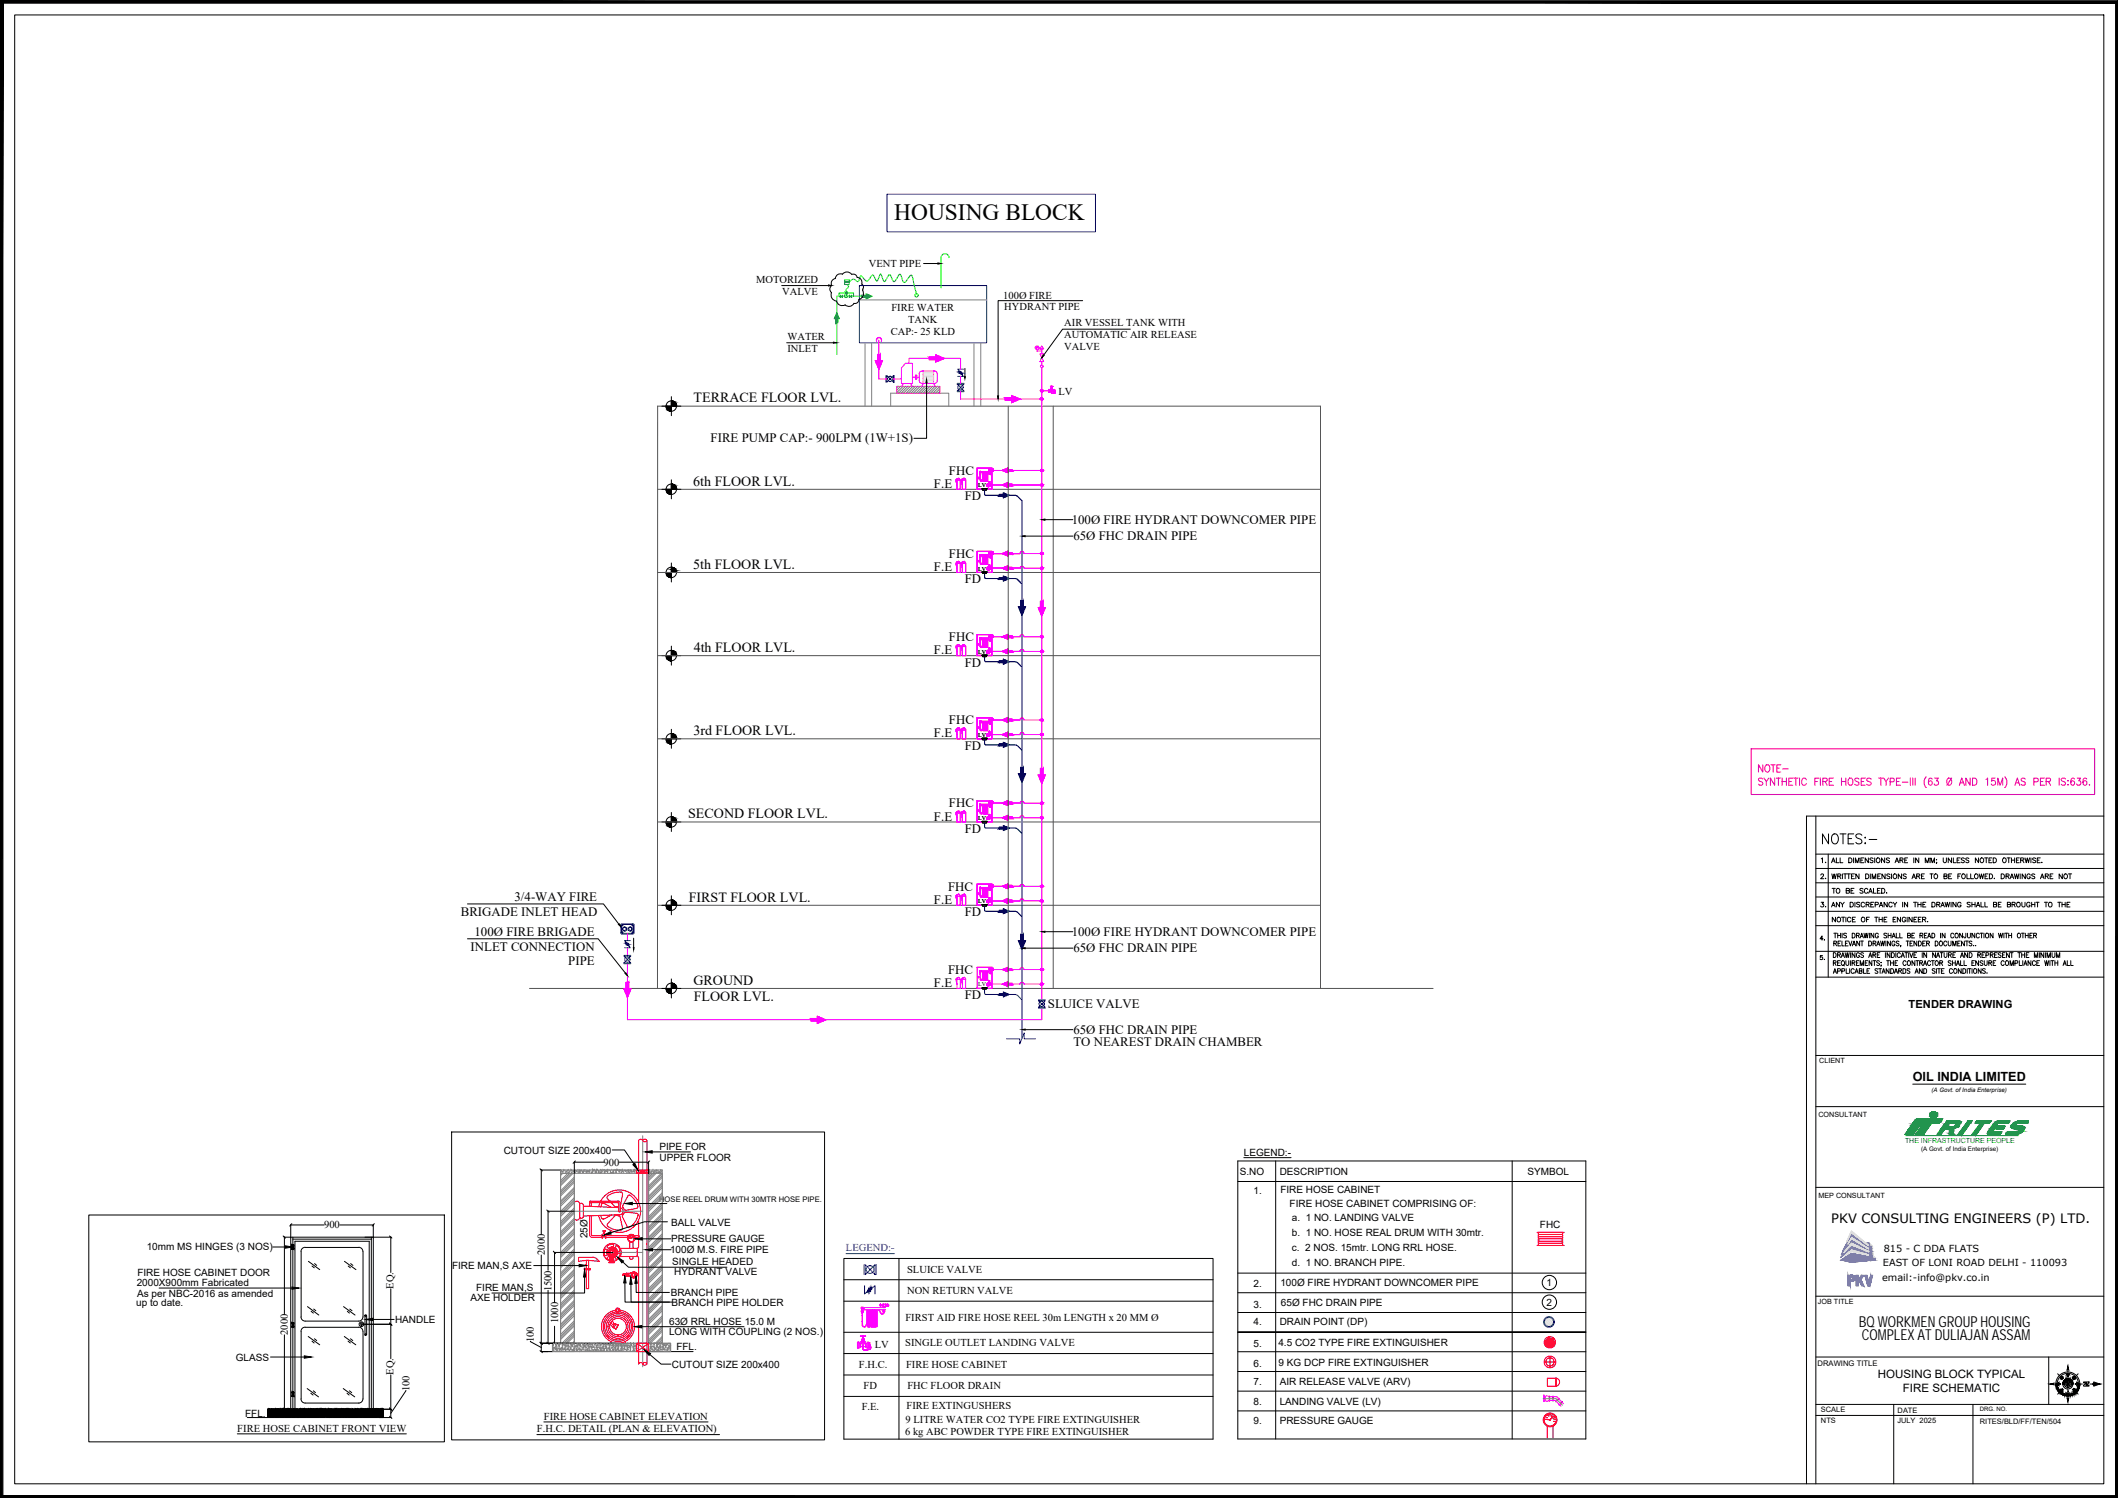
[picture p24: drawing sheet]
<svg xmlns="http://www.w3.org/2000/svg" width="594mm" height="420mm" viewBox="0 0 594 420" stroke-linecap="round" stroke-linejoin="round" font-family="sans-serif">
<defs><g id="words">
<text font-size="6.6" x="250.8" y="61.7">HOUSING BLOCK</text>
<text font-size="6.2" x="510.5" y="237.8">NOTES:-</text>
<g font-size="4.4">
<text x="513.3" y="247.6" transform="rotate(-90 513.3 247.6)">2.</text>
<text x="513.3" y="255.8" transform="rotate(-90 513.3 255.8)">3.</text>
</g>
<g font-size="4.2">
<text x="521.4" y="372.3">BQ WORKMEN GROUP HOUSING</text>
<text x="522.2" y="375.8">COMPLEX AT DULIAJAN ASSAM</text>
</g>
<g font-size="4">
<text x="513.3" y="243.1" transform="rotate(-90 513.3 243.1)">1.</text>
<text x="512.9" y="264.9" transform="rotate(-90 512.9 264.9)">4.</text>
<text x="512.9" y="270.2" transform="rotate(-90 512.9 270.2)">5.</text>
</g>
<g font-size="3.9">
<text x="194.5" y="112.9">TERRACE FLOOR LVL.</text>
<text x="194.5" y="136.3">6th FLOOR LVL.</text>
<text x="194.5" y="159.6">5th FLOOR LVL.</text>
<text x="194.6" y="182.9">4th FLOOR LVL.</text>
<text x="194.5" y="206.2">3rd FLOOR LVL.</text>
<text x="193" y="229.5">SECOND FLOOR LVL.</text>
<text x="193.2" y="252.9">FIRST FLOOR LVL.</text>
<text x="194.5" y="276.2">GROUND</text>
<text x="194.6" y="280.6">FLOOR LVL.</text>
</g>
<g font-size="3.6">
<text x="199.3" y="124.1">FIRE PUMP CAP:- 900LPM (1W+1S)</text>
<text x="262" y="136.8">F.E</text>
<text x="266.2" y="133.2">FHC</text>
<text x="270.6" y="140.3">FD</text>
<text x="300.6" y="146.9">100Ø FIRE HYDRANT DOWNCOMER PIPE</text>
<text x="301.1" y="151.5">65Ø FHC DRAIN PIPE</text>
<text x="262" y="160.1">F.E</text>
<text x="266.2" y="156.5">FHC</text>
<text x="270.6" y="163.6">FD</text>
<text x="266.2" y="179.8">FHC</text>
<text x="262" y="183.5">F.E</text>
<text x="270.6" y="186.9">FD</text>
<text x="266.2" y="203.2">FHC</text>
<text x="262" y="206.8">F.E</text>
<text x="270.6" y="210.3">FD</text>
<text x="266.2" y="226.5">FHC</text>
<text x="262" y="230.2">F.E</text>
<text x="270.6" y="233.6">FD</text>
<text x="266" y="249.9">FHC</text>
<text x="129.3" y="256.9">BRIGADE INLET HEAD</text>
<text x="144.3" y="252.8">3/4-WAY FIRE</text>
<text x="262" y="253.5">F.E</text>
<text x="270.6" y="257">FD</text>
<text x="133.1" y="262.6">100Ø FIRE BRIGADE</text>
<text x="300.6" y="262.5">100Ø FIRE HYDRANT DOWNCOMER PIPE</text>
<text x="132" y="266.6">INLET CONNECTION</text>
<text x="301.1" y="267.1">65Ø FHC DRAIN PIPE</text>
<text x="159.4" y="270.7">PIPE</text>
<text x="266" y="273.2">FHC</text>
<text x="262" y="276.8">F.E</text>
<text x="270.6" y="280.3">FD</text>
<text x="293.9" y="282.6">SLUICE VALVE</text>
<text x="301.1" y="289.9">65Ø FHC DRAIN PIPE</text>
<text x="301.1" y="293.3">TO NEAREST DRAIN CHAMBER</text>
<text x="513.6" y="342.9">PKV CONSULTING ENGINEERS (P) LTD.</text>
</g>
<g font-size="3.5">
<text x="536.5" y="303.3">OIL INDIA LIMITED</text>
<text x="580" y="388.1" transform="rotate(-90 580 388.1)">SW</text>
<text x="583.1" y="388.1" transform="rotate(-90 583.1 388.1)">NW</text>
<text x="580" y="391.2" transform="rotate(-90 580 391.2)">SE</text>
<text x="583.1" y="391.2" transform="rotate(-90 583.1 391.2)">NE</text>
</g>
<g font-size="3.2">
<text x="526.7" y="386.4">HOUSING BLOCK TYPICAL</text>
<text x="533.8" y="390.3">FIRE SCHEMATIC</text>
</g>
<g font-size="3.1">
<text x="535.4" y="282.7">TENDER DRAWING</text>
<text x="578.9" y="387.3">W</text>
<text x="578.9" y="391.6">E</text>
</g>
<g font-size="3">
<text x="243.7" y="74.9">VENT PIPE</text>
<text x="212.1" y="79.5">MOTORIZED</text>
<text x="219.4" y="82.8">VALVE</text>
<text x="281.4" y="83.7">100Ø FIRE</text>
<text x="250" y="87.3">FIRE WATER</text>
<text x="281.7" y="87">HYDRANT PIPE</text>
<text x="220.9" y="95.4">WATER</text>
<text x="249.9" y="94">CAP:- 25 KLD</text>
<text x="254.7" y="90.6">TANK</text>
<text x="298.5" y="91.4">AIR VESSEL TANK WITH</text>
<text x="298.5" y="94.8">AUTOMATIC AIR RELEASE</text>
<text x="220.9" y="98.8">INLET</text>
<text x="298.5" y="98.1">VALVE</text>
<text x="296.9" y="110.7">LV</text>
<text x="169.3" y="326.9">900</text>
<text x="90.9" y="344.6">900</text>
<text x="152.8" y="352" transform="rotate(-90 152.8 352)">2000</text>
<text x="254.4" y="357">SLUICE VALVE</text>
<text x="110.3" y="361.5" transform="rotate(-90 110.3 361.5)">EQ.</text>
<text x="154.7" y="362.2" transform="rotate(-90 154.7 362.2)">1500</text>
<text x="254.4" y="363">NON RETURN VALVE</text>
<text x="156.5" y="371.2" transform="rotate(-90 156.5 371.2)">1000</text>
<text x="254" y="370.4">FIRST AID FIRE HOSE REEL 30m LENGTH x 20 MM Ø</text>
<text x="80.7" y="374.4" transform="rotate(-90 80.7 374.4)">2000</text>
<text x="149.7" y="376.4" transform="rotate(-90 149.7 376.4)">100</text>
<text x="245.3" y="378">LV</text>
<text x="253.9" y="377.5">SINGLE OUTLET LANDING VALVE</text>
<text x="240.9" y="383.6">F.H.C.</text>
<text x="254.1" y="383.6">FIRE HOSE CABINET</text>
<text x="110.3" y="385.6" transform="rotate(-90 110.3 385.6)">EQ.</text>
<text x="242.2" y="389.6">FD</text>
<text x="254.5" y="389.6">FHC FLOOR DRAIN</text>
<text x="114.8" y="390.2" transform="rotate(-90 114.8 390.2)">100</text>
<text x="241.7" y="395.5">F.E.</text>
<text x="254.3" y="395.1">FIRE EXTINGUSHERS</text>
<text x="66.6" y="401.5">FIRE HOSE CABINET FRONT VIEW</text>
<text x="150.6" y="401.7">F.H.C. DETAIL (PLAN &amp; ELEVATION)</text>
<text x="152.5" y="398.1">FIRE HOSE CABINET ELEVATION</text>
<text x="254" y="399.1">9 LITRE WATER CO2 TYPE FIRE EXTINGUISHER</text>
<text x="253.9" y="402.4">6 kg ABC POWDER TYPE FIRE EXTINGUISHER</text>
</g>
<text font-size="3" fill="#00f" x="237.3" y="351">LEGEND:-</text>
<g font-size="2.8">
<text x="141.3" y="323.6">CUTOUT SIZE 200x400</text>
<text x="185" y="322.7">PIPE FOR</text>
<text x="185" y="325.6">UPPER FLOOR</text>
<text x="347.7" y="329.5">S.NO</text>
<text x="348.9" y="324.1">LEGEND:-</text>
<text x="359" y="329.7">DESCRIPTION</text>
<text x="428.4" y="329.7">SYMBOL</text>
<text x="351.6" y="334.9">1.</text>
<text x="359.1" y="334.7">FIRE HOSE CABINET</text>
<text x="361.7" y="338.6">FIRE HOSE CABINET COMPRISING OF:</text>
<text x="164.8" y="347.3" transform="rotate(-90 164.8 347.3)">25Ø</text>
<text x="188.3" y="343.7">BALL VALVE</text>
<text x="362.3" y="342.6">a. 1 NO. LANDING VALVE</text>
<text x="362.3" y="346.7">b. 1 NO. HOSE REAL DRUM WITH 30mtr.</text>
<text x="431.9" y="344.4">FHC</text>
<text x="41.2" y="350.7">10mm MS HINGES (3 NOS)</text>
<text x="187.9" y="351.5">100Ø M.S. FIRE PIPE</text>
<text x="188.2" y="348.4">PRESSURE GAUGE</text>
<text x="362.3" y="350.8">c. 2 NOS. 15mtr. LONG RRL HOSE.</text>
<text x="38.5" y="358">FIRE HOSE CABINET DOOR</text>
<text x="126.8" y="355.9">FIRE MAN,S AXE</text>
<text x="188.6" y="354.8">SINGLE HEADED</text>
<text x="189.1" y="357.7">HYDRANT VALVE</text>
<text x="362.3" y="355">d. 1 NO. BRANCH PIPE.</text>
<text x="38.3" y="360.6">2000X900mm Fabricated</text>
<text x="38.5" y="363.8">As per NBC-2016 as amended</text>
<text x="132" y="365">AXE HOLDER</text>
<text x="133.6" y="362.1">FIRE MAN,S</text>
<text x="188.1" y="363.5">BRANCH PIPE</text>
<text x="351.6" y="361.1">2.</text>
<text x="359.1" y="360.8">100Ø FIRE HYDRANT DOWNCOMER PIPE</text>
<text x="433.8" y="360.7">1</text>
<text x="38.2" y="366.4">up to date.</text>
<text x="110.8" y="371.1">HANDLE</text>
<text x="187.7" y="371.6">63Ø RRL HOSE 15.0 M</text>
<text x="188.3" y="366.2">BRANCH PIPE HOLDER</text>
<text x="351.6" y="366.7">3.</text>
<text x="351.6" y="371.8">4.</text>
<text x="359" y="371.7">DRAIN POINT (DP)</text>
<text x="359.3" y="366.2">65Ø FHC DRAIN PIPE</text>
<text x="433.8" y="366.2">2</text>
<text x="187.7" y="374.4">LONG WITH COUPLING (2 NOS.)</text>
<text x="351.6" y="377.9">5.</text>
<text x="358.6" y="377.5">4.5 CO2 TYPE FIRE EXTINGUISHER</text>
<text x="66.1" y="381.7">GLASS</text>
<text x="188.4" y="383.6">CUTOUT SIZE 200x400</text>
<text x="189.7" y="378.8">FFL.</text>
<text x="351.6" y="383.5">6.</text>
<text x="358.6" y="383">9 KG DCP FIRE EXTINGUISHER</text>
<text x="351.6" y="388.5">7.</text>
<text x="359" y="388.4">AIR RELEASE VALVE (ARV)</text>
<text x="351.6" y="394">8.</text>
<text x="359" y="394">LANDING VALVE (LV)</text>
<text x="68.8" y="397.3">FFL.</text>
<text x="351.6" y="399.5">9.</text>
<text x="359" y="399.5">PRESSURE GAUGE</text>
</g>
<g font-size="2.7">
<text x="528.4" y="351.2">815 - C DDA FLATS</text>
<text x="527.9" y="359.3">email:-info@pkv.co.in</text>
<text x="528.1" y="355.2">EAST OF LONI ROAD DELHI - 110093</text>
</g>
<g font-size="2.6">
<text x="576.8" y="389.5">S</text>
<text x="581" y="389.5">N</text>
</g>
<text font-size="2.2" x="509.8" y="383.2">DRAWING TITLE</text>
<g font-size="2.1">
<text x="184.9" y="337">HOSE REEL DRUM WITH 30MTR HOSE PIPE.</text>
<text x="510.8" y="399.2">NTS</text>
<text x="510.8" y="396.2">SCALE</text>
<text x="532.2" y="399.2">JULY 2025</text>
<text x="532.3" y="396.2">DATE</text>
<text x="555.3" y="399.5">RITES/BLD/FF/TEN/504</text>
</g>
<g font-size="2">
<text x="510.3" y="298.1">CLIENT</text>
<text x="510" y="313.3">CONSULTANT</text>
<text x="510" y="335.9">MEP CONSULTANT</text>
<text x="509.9" y="365.8">JOB TITLE</text>
</g>
<text font-size="2" fill="#009926" x="534.3" y="320.5">THE INFRASTRUCTURE PEOPLE</text>
<g font-size="1.7">
<text x="274.4" y="136.7">LV</text>
<text x="274.4" y="160">LV</text>
<text x="274.4" y="183.3">LV</text>
<text x="274.4" y="206.7">LV</text>
<text x="274.4" y="230">LV</text>
<text x="274.4" y="253.4">LV</text>
<text x="274.4" y="276.7">LV</text>
<text x="541.8" y="306.2">(A Govt. of India Enterprise)</text>
<text x="538.9" y="322.8">(A Govt. of India Enterprise)</text>
<text x="555.3" y="395.9">DRG. NO.</text>
</g>
</g></defs>
<!-- layer: FF- FLOOR -->
<path d="M184.4 113.9h186v163.3M184.5 113.9l-.1 163.3M282.8 113.9v163.3M295.4 113.9v163.3M184.4 137.2h186M184.4 160.6h186M184.4 183.9h186M184.4 207.2h186M184.4 230.5h186M184.4 253.9h186M148.5 277.2h253.5" fill="none" stroke="#545454" stroke-width=".28"/>
<!-- layer: PEE FIRE TEXT -->
<g fill="#000" stroke="#000" stroke-width=".28">
<path d="M232.4 79.9l.9 .2-.9 .1zM263.1 73.7l.9 .2-.9 .2zM233.8 96l.9 .1-.9 .2zM292.6 99.5l.3 .2-.7 .6zM187.8 115.3l.5 .1zM188.3 112.4h.3zM259.9 106.4l.1 .9h-.3zM270.6 105.6h.1v.5zM279.8 111h.3l-.1 .9zM187.8 138.6l.5 .1zM188.3 135.8h.3zM188.3 159.1h.3z"/>
<path d="M286.7 150.4l.8-.2v.3zM292.2 145.8l.9-.2v.3zM187.8 162h.5zM187.8 185.3l.5 .1zM188.3 182.4l.3 .1zM187.8 208.6l.5 .1zM188.3 205.7l.3 .1zM187.8 231.9l.5 .1zM188.3 229.1h.3zM173.5 259.3l.2-.2 .4 .8zM187.8 255.3l.5 .1zM188.3 252.4h.3z"/>
<path d="M175.5 272.8l.5 .8-.7-.5zM177.6 265.8h.3l-.2 .6zM187.8 278.6l.5 .1zM188.3 275.8h.3zM286.7 265.9l.8-.1v.3zM292.2 261.3l.9-.1v.3zM286.7 288.8l.8-.2v.3z"/>
<path d="M187.8 115.3l.5 .1zM188.1 115.4h.2z"/>
<path d="M186.8 113.9l1.5 .3v-.3zM186.8 113.9l1.5 .3h-1.4z"/>
<path d="M186.9 114.2l1.4 .2v-.2zM186.9 114.2l1.4 .2h-1.4z"/>
<path d="M186.9 114.4l1.4 .2v-.2zM186.9 114.4l1.4 .2h-1.3z"/>
<path d="M187 114.6l1.3 .3v-.3zM187 114.6l1.3 .3h-1.1z"/>
<path d="M187.2 114.9l1.1 .1v-.1zM187.2 114.9l1.1 .1z"/>
<path d="M187.4 115l.9 .2v-.2zM187.4 115l.9 .2z"/>
<path d="M187.6 115.2l.7 .1zM187.6 115.2l.7 .1z"/>
<path d="M188.3 112.4l.5 .1zM188.3 112.4l.5 .1z"/>
<path d="M188.3 112.5l.8 .1zM188.3 112.5l.8 .1z"/>
<path d="M188.3 112.6l1 .2zM188.3 112.6l1 .2h-1z"/>
<path d="M188.3 112.8l1.2 .1-.2-.1zM188.3 112.8l1.2 .1h-1.2z"/>
<path d="M188.3 112.9l1.3 .3-.1-.3zM188.3 112.9l1.3 .3h-1.3z"/>
<path d="M188.3 113.2l1.4 .2-.1-.2zM188.3 113.2l1.4 .2h-1.4z"/>
<path d="M188.3 113.4l1.5 .3-.1-.3zM188.3 113.4l1.5 .3h-1.5z"/>
<path d="M188.3 113.7l1.5 .2v-.2zM188.3 113.7l1.5 .2h-1.5z"/>
<path d="M187.8 138.6l.5 .1zM188.1 138.7h.2z"/>
<path d="M186.8 137.2l1.5 .3v-.3zM186.8 137.2l1.5 .3h-1.4z"/>
<path d="M186.9 137.5l1.4 .3v-.3zM186.9 137.5l1.4 .3h-1.4z"/>
<path d="M186.9 137.8l1.4 .2v-.2zM186.9 137.8l1.4 .2h-1.3z"/>
<path d="M187 138l1.3 .2v-.2zM187 138l1.3 .2h-1.1z"/>
<path d="M187.2 138.2l1.1 .2v-.2zM187.2 138.2l1.1 .2h-.9z"/>
<path d="M187.4 138.4l.9 .1zM187.4 138.4l.9 .1z"/>
<path d="M187.6 138.5l.7 .1zM187.6 138.5l.7 .1z"/>
<path d="M188.3 135.8h.5zM188.3 135.8h.5z"/>
<path d="M188.3 135.8l.8 .1zM188.3 135.8l.8 .1z"/>
<path d="M188.3 135.9l1 .2zM188.3 135.9l1 .2h-1z"/>
<path d="M188.3 136.1l1.2 .2-.2-.2zM188.3 136.1l1.2 .2h-1.2z"/>
<path d="M188.3 136.3l1.3 .2-.1-.2zM188.3 136.3l1.3 .2h-1.3z"/>
<path d="M188.3 136.5l1.4 .2-.1-.2zM188.3 136.5l1.4 .2h-1.4z"/>
<path d="M188.3 136.7l1.5 .3-.1-.3zM188.3 136.7l1.5 .3h-1.5z"/>
<path d="M188.3 137l1.5 .2v-.2zM188.3 137l1.5 .2h-1.5z"/>
<path d="M188.3 159.1l.6 .1zM188.3 159.1l.6 .1z"/>
<path d="M188.3 159.2l.9 .1zM188.3 159.2l.9 .1z"/>
<path d="M188.3 159.3l1.1 .2zM188.3 159.3l1.1 .2h-1.1z"/>
<path d="M188.3 159.5l1.2 .2-.1-.2zM188.3 159.5l1.2 .2h-1.2z"/>
<path d="M188.3 159.7l1.4 .3-.2-.3zM188.3 159.7l1.4 .3h-1.4z"/>
<path d="M187.8 162h.5zM188.1 162l.2 .1z"/>
<path d="M186.8 160.6l1.5 .2v-.2zM186.8 160.6l1.5 .2h-1.4z"/>
<path d="M186.9 160.8l1.4 .3v-.3zM186.9 160.8l1.4 .3h-1.4z"/>
<path d="M186.9 161.1l1.4 .2v-.2zM186.9 161.1l1.4 .2h-1.3z"/>
<path d="M187 161.3l1.3 .2v-.2zM187 161.3l1.3 .2h-1.1z"/>
<path d="M187.2 161.5l1.1 .2v-.2zM187.2 161.5l1.1 .2h-.9z"/>
<path d="M187.4 161.7l.9 .1zM187.4 161.7l.9 .1z"/>
<path d="M187.6 161.8l.7 .2zM187.6 161.8l.7 .2z"/>
<path d="M188.3 160l1.5 .3-.1-.3zM188.3 160l1.5 .3h-1.5z"/>
<path d="M188.3 160.3l1.5 .3v-.3zM188.3 160.3l1.5 .3h-1.5z"/>
<path d="M186.8 183.9l1.5 .3v-.3zM186.8 183.9l1.5 .3h-1.4z"/>
<path d="M186.9 184.2l1.4 .2v-.2zM186.9 184.2l1.4 .2h-1.4z"/>
<path d="M186.9 184.4l1.4 .3v-.3zM186.9 184.4l1.4 .3h-1.3z"/>
<path d="M187 184.7l1.3 .2v-.2zM187 184.7l1.3 .2h-1.1z"/>
<path d="M187.2 184.9l1.1 .1v-.1zM187.2 184.9l1.1 .1z"/>
<path d="M187.4 185l.9 .2zM187.4 185l.9 .2z"/>
<path d="M187.6 185.2l.7 .1zM187.6 185.2l.7 .1z"/>
<path d="M188.1 185.4h.2zM187.8 185.3l.5 .1z"/>
<path d="M188.3 182.5h.5zM188.3 182.5h.5z"/>
<path d="M188.3 182.5l.8 .1zM188.3 182.5l.8 .1z"/>
<path d="M188.3 182.6l1 .2zM188.3 182.6l1 .2z"/>
<path d="M188.3 182.8l1.2 .2-.2-.2zM188.3 182.8l1.2 .2h-1.2z"/>
<path d="M188.3 183l1.3 .2-.1-.2zM188.3 183l1.3 .2h-1.3z"/>
<path d="M188.3 183.2l1.4 .2-.1-.2zM188.3 183.2l1.4 .2h-1.4z"/>
<path d="M188.3 183.4l1.5 .2-.1-.2zM188.3 183.4l1.5 .2h-1.5z"/>
<path d="M188.3 183.6l1.5 .3v-.3zM188.3 183.6l1.5 .3h-1.5z"/>
<path d="M186.8 207.2l1.5 .3v-.3zM186.8 207.2l1.5 .3h-1.4z"/>
<path d="M186.9 207.5l1.4 .2v-.2zM186.9 207.5l1.4 .2h-1.4z"/>
<path d="M186.9 207.7l1.4 .3v-.3zM186.9 207.7l1.4 .3h-1.3z"/>
<path d="M187 208l1.3 .2v-.2zM187 208l1.3 .2h-1.1z"/>
<path d="M187.2 208.2l1.1 .2v-.2zM187.2 208.2l1.1 .2z"/>
<path d="M187.4 208.4l.9 .1v-.1zM187.4 208.4l.9 .1z"/>
<path d="M187.6 208.5l.7 .1zM187.6 208.5l.7 .1z"/>
<path d="M188.1 208.7h.2zM187.8 208.6l.5 .1z"/>
<path d="M188.3 205.8l.6 .1zM188.3 205.8l.6 .1z"/>
<path d="M188.3 205.9l.9 .1zM188.3 205.9l.9 .1z"/>
<path d="M188.3 206l1.1 .2-.2-.2zM188.3 206l1.1 .2h-1.1z"/>
<path d="M188.3 206.2l1.2 .2-.1-.2zM188.3 206.2l1.2 .2h-1.2z"/>
<path d="M188.3 206.4l1.4 .3-.2-.3zM188.3 206.4l1.4 .3h-1.4z"/>
<path d="M188.3 206.7l1.5 .2-.1-.2zM188.3 206.7l1.5 .2h-1.5z"/>
<path d="M188.3 206.9l1.5 .3v-.3zM188.3 206.9l1.5 .3h-1.5z"/>
<path d="M186.8 230.5l1.5 .3v-.3zM186.8 230.5l1.5 .3h-1.4z"/>
<path d="M186.9 230.8l1.4 .3v-.3zM186.9 230.8l1.4 .3h-1.4z"/>
<path d="M186.9 231.1l1.4 .2v-.2zM186.9 231.1l1.4 .2h-1.3z"/>
<path d="M187 231.3l1.3 .2v-.2zM187 231.3l1.3 .2h-1.1z"/>
<path d="M187.2 231.5l1.1 .2v-.2zM187.2 231.5l1.1 .2z"/>
<path d="M187.4 231.7l.9 .2v-.2zM187.4 231.7l.9 .2z"/>
<path d="M187.6 231.9h.7zM187.6 231.9h.7z"/>
<path d="M188.1 232h.2zM187.8 231.9l.5 .1z"/>
<path d="M188.3 229.1l.5 .1zM188.3 229.1l.5 .1z"/>
<path d="M188.3 229.2l.8 .1zM188.3 229.2l.8 .1z"/>
<path d="M188.3 229.3l1 .1zM188.3 229.3l1 .1h-1z"/>
<path d="M188.3 229.4l1.2 .2-.2-.2zM188.3 229.4l1.2 .2h-1.2z"/>
<path d="M188.3 229.6l1.3 .2-.1-.2zM188.3 229.6l1.3 .2h-1.3z"/>
<path d="M188.3 229.8l1.4 .2-.1-.2zM188.3 229.8l1.4 .2h-1.4z"/>
<path d="M188.3 230l1.5 .3-.1-.3zM188.3 230l1.5 .3h-1.5z"/>
<path d="M188.3 230.3l1.5 .2v-.2zM188.3 230.3l1.5 .2h-1.5z"/>
<path d="M187.8 255.3l.5 .1zM188.1 255.4h.2z"/>
<path d="M186.8 253.9l1.5 .3v-.3zM186.8 253.9l1.5 .3h-1.4z"/>
<path d="M186.9 254.2l1.4 .2v-.2zM186.9 254.2l1.4 .2h-1.4z"/>
<path d="M186.9 254.4l1.4 .2v-.2zM186.9 254.4l1.4 .2h-1.3z"/>
<path d="M187 254.6l1.3 .2v-.2zM187 254.6l1.3 .2h-1.1z"/>
<path d="M187.2 254.8l1.1 .2v-.2zM187.2 254.8l1.1 .2z"/>
<path d="M187.4 255l.9 .2v-.2zM187.4 255l.9 .2z"/>
<path d="M187.6 255.2l.7 .1zM187.6 255.2l.7 .1z"/>
<path d="M188.3 252.4l.6 .1zM188.3 252.4l.6 .1z"/>
<path d="M188.3 252.5l.9 .2zM188.3 252.5l.9 .2h-.9z"/>
<path d="M188.3 252.7l1.1 .2zM188.3 252.7l1.1 .2h-1.1z"/>
<path d="M188.3 252.9l1.2 .2-.1-.2zM188.3 252.9l1.2 .2h-1.2z"/>
<path d="M188.3 253.1l1.4 .2-.2-.2zM188.3 253.1l1.4 .2h-1.4z"/>
<path d="M188.3 253.3l1.5 .3-.1-.3zM188.3 253.3l1.5 .3h-1.5z"/>
<path d="M188.3 253.6l1.5 .3v-.3zM188.3 253.6l1.5 .3h-1.5z"/>
<path d="M187.8 278.6l.5 .1zM188.1 278.7h.2z"/>
<path d="M186.8 277.2l1.5 .3v-.3zM186.8 277.2l1.5 .3h-1.4z"/>
<path d="M186.9 277.5l1.4 .2v-.2zM186.9 277.5l1.4 .2h-1.4z"/>
<path d="M186.9 277.7l1.4 .3v-.3zM186.9 277.7l1.4 .3h-1.3z"/>
<path d="M187 278l1.3 .2v-.2zM187 278l1.3 .2h-1.1z"/>
<path d="M187.2 278.2l1.1 .2v-.2zM187.2 278.2l1.1 .2h-.9z"/>
<path d="M187.4 278.4l.9 .1zM187.4 278.4l.9 .1z"/>
<path d="M187.6 278.5l.7 .1zM187.6 278.5l.7 .1z"/>
<path d="M188.3 275.8h.6zM188.3 275.8h.6z"/>
<path d="M188.3 275.8l.9 .2zM188.3 275.8l.9 .2h-.9z"/>
<path d="M188.3 276l1.1 .2zM188.3 276l1.1 .2h-1.1z"/>
<path d="M188.3 276.2l1.2 .2-.1-.2zM188.3 276.2l1.2 .2h-1.2z"/>
<path d="M188.3 276.4l1.4 .2-.2-.2zM188.3 276.4l1.4 .2h-1.4z"/>
<path d="M188.3 276.6l1.5 .3-.1-.3zM188.3 276.6l1.5 .3h-1.5z"/>
<path d="M188.3 276.9l1.5 .3v-.3zM188.3 276.9l1.5 .3h-1.5z"/>
</g>
<g fill="none" stroke="#000" stroke-width=".28">
<path d="M259.1 73.9h4M219.3 80.1h13.1M220.7 96.1h13.1M303.7 84.3h-23.7v26.7M317 92.3h-19l-5.3 7.3M185.6 113.9h5.4M188.3 111.3v5.3M259.9 107.3v15.6h-3.6M270.7 103.3v2.3M185.6 137.2h5.4M188.3 134.6v5.3M275.4 137.1l.2 .4"/>
<path d="M275.4 137l1.5 .2zM275.7 137.5h.9M276.9 137.1l-.3 .4M188.3 157.9v5.3M287.5 150.4h13.4M293.1 145.8h7.8M185.6 160.6h5.4M275.4 160.5l.2 .3M275.4 160.4l1.5 .1zM275.7 160.8h.9M276.9 160.5l-.3 .3M185.6 183.9h5.4"/>
<path d="M188.3 181.2v5.4M275.4 183.8l.2 .4M275.4 183.7l1.5 .1zM275.7 184.2h.9M276.9 183.8l-.3 .4M185.6 207.2h5.4M188.3 204.6v5.3M275.4 207.2l.2 .3M275.4 207.1l1.5 .1zM276.9 207.2l-.3 .3h-.9M185.6 230.5h5.4M188.3 227.9v5.3"/>
<path d="M275.4 230.5l.2 .3M275.4 230.4l1.5 .1zM276.9 230.5l-.3 .3h-.9M131.1 253.5h38.2l4.3 5.7M185.6 253.9h5.4M188.3 251.2v5.4M275.4 253.8l.2 .3M275.4 253.7l1.5 .1zM275.7 254.2h.9M276.9 253.8l-.3 .3M131.1 263.3h36.7l7.6 9.7M177.7 263.1v2.7"/>
<path d="M185.6 277.2h5.4M188.3 274.6v5.3M275.4 277.1l.2 .4M275.4 277l1.5 .2zM276.9 277.1l-.3 .4h-.9M287.5 265.9h13.4M293.1 261.3h7.8M287.5 288.8h13.4M236.7 353h103.5v50.6h-103.5zM236.7 358.9h103.5M252.2 353v50.6M236.7 365h103.5"/>
<path d="M236.7 373.7h103.5M236.7 379.6h103.5M236.7 385.7h103.5M236.7 391.7h103.5"/>
<circle cx="188.3" cy="113.9" r="1.46"/>
<circle cx="188.3" cy="137.2" r="1.46"/>
<circle cx="188.3" cy="160.5" r="1.46"/>
<circle cx="188.3" cy="183.9" r="1.46"/>
<circle cx="188.3" cy="207.2" r="1.46"/>
<circle cx="188.3" cy="230.5" r="1.46"/>
<circle cx="188.3" cy="253.9" r="1.46"/>
<circle cx="188.3" cy="277.2" r="1.46"/>
</g>
<!-- layer: WET RISER FOR LOWER ZONE -->
<g fill="none" stroke="#f0f" stroke-width=".3">
<path d="M245.9 95.4a.61 .61 0 0 1 .6-.7 .61 .61 0 0 1 .7 .7M245.9 95.8a.75 .75 0 0 1 .6-1.2 .75 .75 0 0 1 .7 1.2M246.1 99.4h.8v1.8h.6l-1 2.4-1-2.4h.6zM246.5 95.4v10.9M290.8 97.6l.3-.1v-.3h-.3v.8M290.9 98.1v.4h1.3M291.7 99.3h1l-1 2.1h1zM292.2 97l.5 .9h-1zM292.2 97.9v1.4M251.6 108.4h12v1.9h-12zM253.4 107.6l-.5 .8M254 101.9h1.9v5.7h-3.1v-4.3z"/>
<path d="M255.4 107.6l.5 .8M255.9 105.8h.9M256.8 105.2h.3v1.2h-.3zM256.9 105.2v1.2M257.1 105.8h.8M257.8 106.7a.78 .78 0 0 0 .8 .8M257.9 106.8l-.1-2a.78 .78 0 0 1 .8-.7h3.5a.78 .78 0 0 1 .8 .7v2M258.6 107.6h3.5M259 104.1v3.5l-.5 .8M260.7 100.2h1.8v-.7l2.4 1-2.4 1.1v-.7h-1.8zM261.8 104.1v3.5l.6 .8M262.9 106.7a.78 .78 0 0 1-.8 .8"/>
<path d="M269.4 111.9h22.8M281.9 111.5h1.8v-.6l2.5 1-2.5 1v-.6h-1.8zM292.2 101.4v1M292.2 103.1v177.6M292.2 109.6h1.9M294.1 109.2l.2 .9zM294.3 109.3v.8M294.3 110v.1M294.4 109.9h.9M294.4 109.4h.2M294.6 108.4h.7zM294.6 109.4v.5v-.5"/>
<path d="M294.6 109.3v.6zM294.7 109.3h.1M294.7 109.2l.5 .1zM294.7 109.2h.1M294.7 109.3l-.1 .1M294.8 108.9h.1M294.9 108.9h.1M294.8 108.9l.3 .1zM294.9 108.8h.1M294.8 109h.4l-.1 .2M294.8 109v.2M294.8 109.3h.1"/>
<path d="M294.8 109.2h.1M294.8 108.8v.2M294.9 108.7l.2 .1-.1 .1M294.9 108.7v.2M294.9 109h.1M294.9 109.3h.1M294.9 109.2h.1M294.9 108.7h.1M294.9 108.4l.1 .2zM294.9 108.5h.1M294.9 108.6h.1M294.9 108.3h.1"/>
<path d="M295 109.6h.1M294.9 110h.1M294.9 110.1h.1M295 109.9h.1M295 109.8h.1M295 109.7h.1M295 108.9h.1M295 109.1h.1M295 108.8h.1M295 108.6h.1M295.1 108.9h.1M295 109.3h.1"/>
<path d="M295 109.2h.1M295 109h.1M295 110.2h.1M295 109.6v.1M295.1 108.8h.1M295.1 109h.1M295.1 110.3h.1M295.1 108.8v.1M295.1 108.9v.1M295.2 109.3h.1M295.2 109.2h.1M295.2 109.3l.1 .1"/>
<path d="M295.2 110.3h.1M295.2 109.2l-.5 .1M295.3 109.3v.6zM295.3 109.4l.1 .5zM295.3 109.9h.2M295.3 109.4h.2M295.4 110.3h.1M295.5 110.3h.1M295.6 109.3v.7M295.6 109.2l.2 .9zM295.6 110.3h.1M295.8 109.3h.1v.3"/>
<path d="M295.8 110.2h.1M295.8 109.3v.7M295.9 109.6v.4l-.1-.1M296 109.7h.1M295.9 109.7h.1M295.9 110.2h.1M296 109.9h.1M296 110.1h.1M296.1 110h.1M296.1 109.9h.1M278.1 136h14.1M278.7 132h13.5"/>
<path d="M281.1 136l1.6-.7v.5h1.2v.5h-1.2v.4zM281.1 132l1.6-.7v.4h1.2v.5h-1.2v.4zM278.1 159.3h8a.55 .55 0 0 1 .6-.5 .55 .55 0 0 1 .5 .5h5M278.7 155.3h7.4a.55 .55 0 0 1 .6-.6 .55 .55 0 0 1 .5 .6h5M281.1 159.3l1.6-.6v.4h1.2v.5h-1.2v.4zM281.1 155.3l1.6-.7v.4h1.2v.5h-1.2v.5zM278.7 178.6h7.4a.55 .55 0 0 1 .6-.5 .55 .55 0 0 1 .5 .5h5M281.1 178.6l1.6-.7v.5h1.2v.5h-1.2v.4zM291.8 168.6h.8v1.8h.6l-1 2.4-1-2.4h.6zM278.1 182.7h8a.55 .55 0 0 1 .6-.5 .55 .55 0 0 1 .5 .5h5M281.1 182.7l1.6-.7v.5h1.2v.5h-1.2v.3zM278.1 206h8a.55 .55 0 0 1 .6-.5 .55 .55 0 0 1 .5 .5h5"/>
<path d="M278.7 201.9h7.4a.55 .55 0 0 1 .6-.5 .55 .55 0 0 1 .5 .5h5M281.1 206l1.6-.6v.4h1.2v.5h-1.2v.4zM281.1 201.9l1.6-.6v.4h1.2v.5h-1.2v.4zM291.8 215.5h.8v1.8h.6l-1 2.5-1-2.5h.6zM278.1 229.4h8a.55 .55 0 0 1 .6-.6 .55 .55 0 0 1 .5 .6h5M278.7 225.3h7.4a.55 .55 0 0 1 .6-.6 .55 .55 0 0 1 .5 .6h5M281.1 229.4l1.6-.7v.4h1.2v.5h-1.2v.4zM281.1 225.3l1.6-.7v.4h1.2v.5h-1.2v.4zM278.1 252.7h8a.55 .55 0 0 1 .6-.6 .55 .55 0 0 1 .5 .6h5M278.7 248.6h7.4a.55 .55 0 0 1 .6-.6 .55 .55 0 0 1 .5 .6h5M281.1 252.7l1.6-.7v.4h1.2v.5h-1.2v.5zM281.1 248.6l1.6-.7v.4h1.2v.5h-1.2v.5z"/>
<path d="M175.6 275.5h.8v1.8h.6l-1 2.5-1-2.5h.6zM176 270.3v15.7h116.2v-3.5M176 262v1.8M176 265.8v2.2M278.1 276h8a.55 .55 0 0 1 .6-.5 .55 .55 0 0 1 .5 .5h5M278.7 271.9h7.4a.55 .55 0 0 1 .6-.5 .55 .55 0 0 1 .5 .5h5M281.1 276l1.6-.7v.5h1.2v.5h-1.2v.4zM281.1 271.9l1.6-.6v.4h1.2v.5h-1.2v.4zM227.5 285.7h1.7v-.7l2.5 1-2.5 1.1v-.7h-1.7zM240.5 376.4h.2v1.7h-.2zM240.7 376.6v-.2h.2v1.7h-.2M240.7 378v.1"/>
<path d="M240.9 377.7h.4M240.9 376.8h.4M241.3 376.8v.9zM241.3 376.7l.1 1.1zM241.4 374.7l1.4 .1zM241.4 377.8h1.4M241.5 376.6h.2zM241.5 376.4h1.1v.2h-1.1zM241.5 376.3l.2 .1zM241.5 376.5h1.1M241.6 376.3h.1M241.6 376.3v.1"/>
<path d="M241.6 376.6h.1M241.7 376.6l-.1 .3h-.2M241.7 375.8l.2 .1zM241.7 375.7l.2 .1zM241.8 375.7v.1M241.8 375.9v.1M241.8 375.8h.5v.2h-.5zM241.9 375.5h.1M241.8 376l-.1 .4M241.8 375.9h.5M241.9 375.5h.4M241.9 375.5v.3"/>
<path d="M242 375.8h.1M242 376h.1M241.9 376.6h.1M241.9 376.3l.1 .1zM241.9 375.4h.3M241.9 376.3h.1M241.9 376h.1M241.9 374.7h.3zM241.9 378.2l.1 .3zM241.9 375.3l.3 .1zM241.9 376.3v.1M242 375.2l.2 .1z"/>
<path d="M242 374.8v.4l.1-.4M242 374.6l.2 .1zM242 378v.2zM242 378.4l.2 .2zM242 377.8l-.1 .3zM242 374.9l.1 .1M242 374.9l.1 .2M242 375l.1 .2M242 375.1v.1M242 375.2h.1M242 374.8l.1 .1M242.1 377.4l-.1 .3z"/>
<path d="M242.1 377.3v.2v-.2M242.1 375.8v-.2v.2M242.1 376v.2v-.2M242.1 377.2v.2M242.1 374.9h-.1h.1M242.1 378.5l.2 .2zM242.3 375.8h.1M242.3 376h.1M242.2 376.6h.1zM242.2 376.3l.1 .1zM242.2 376.3h.1M242.2 376h.1"/>
<path d="M242.3 375.5h.1M242.2 375.7l.2 .1zM242.2 375.8h.1M242.2 376.3v.1M242.2 376.6h.1M242.3 375.5l-.1 .3M242.3 375.8l.2 .1zM242.3 375.7v.1M242.4 375.9l.1 .5M242.5 376.6h.1zM242.5 376.3l.1 .1zM242.5 376.3h.1"/>
<path d="M242.5 376.6v.3h.3M242.5 378.6l.3 .1zM242.5 376.3v.1M242.5 376.6h.1M242.7 378.6l.3 .1zM242.8 376.7v1.1zM242.8 376.8l.1 .9zM242.8 377.7h.4M242.8 376.8h.4M242.9 378.6l.2 .1zM243.1 378.6h.2zM243.3 378.6l.2-.1z"/>
<path d="M243.5 376.6v-.2h-.3v1.7h.3v-.1M243.5 378.5h.2zM243.5 376.4h.2v1.7h-.2zM243.7 376.7l.3-.2v1.5l-.3-.1M243.7 378.5l.2-.1zM243.9 376.6v1.4M243.9 378.4h.2zM244 377.1l.1 .3zM244 377.3l.2 .2zM244.1 377.5l.1 .2zM244.1 378.3l.1-.1zM244.2 377.6l.1 .3z"/>
<path d="M244.2 378v.2zM244.2 377.8l.1 .3z"/>
<circle cx="290.9" cy="97.5" r=".54"/>
<circle cx="292.2" cy="111.9" r=".33"/>
<circle cx="292.2" cy="109.6" r=".33"/>
<circle cx="292.2" cy="102.7" r=".37"/>
<circle cx="295" cy="110.2" r=".05"/>
<circle cx="292.2" cy="131.9" r=".33"/>
<circle cx="292.2" cy="136" r=".33"/>
<circle cx="292.2" cy="155.3" r=".33"/>
<circle cx="292.2" cy="159.4" r=".33"/>
<circle cx="292.2" cy="178.6" r=".33"/>
<circle cx="292.2" cy="182.7" r=".33"/>
<circle cx="292.2" cy="206" r=".33"/>
<circle cx="292.2" cy="202" r=".33"/>
<circle cx="292.2" cy="225.3" r=".33"/>
<circle cx="292.2" cy="229.3" r=".33"/>
<circle cx="292.2" cy="248.6" r=".33"/>
<circle cx="292.2" cy="252.7" r=".33"/>
<circle cx="292.2" cy="271.9" r=".33"/>
<circle cx="292.2" cy="276" r=".33"/>
<circle cx="242" cy="377.7" r=".09"/>
<circle cx="242.1" cy="377.3" r=".09"/>
<circle cx="242.4" cy="378.6" r=".11"/>
</g>
<!-- layer: FF-HYDRANT PIPE -->
<g fill="none" stroke="#f0f" stroke-width=".28">
<path d="M268.7 134.3h.5l.1 .4h-.9zM269 134.2a.61 .61 0 0 0-.8 .6l.2 1.3M269.3 134.7v2.5h-.9v-2.5M270.2 134.3h.5l.2 .4h-1zM270.3 134.2l-.4 .1-.2 .4 .2 1.4M270.3 134.2l-.6 .5 .3 1.4M270.6 134.2l-.2-.1-.1 .1M270.9 134.7v2.5h-1v-2.5M274 131.3h4.3v5.9h-4.3zM274.1 131.4h4.1v5.8h-4.1zM274.3 134.1h.1M274.3 134.1h.3"/>
<path d="M274.5 134.1h.1M274.8 132.3v.4v-.4M274.9 133v1.7l.3 .3 .2-.1M274.9 134.2h.1M275 133v1.2M275 134.2v.5M275 132.3l-.2-.1 .1 .1M275 132.3l.1 .7h-.3v-.2h.3l-.3-.1 .3 .1M275 134.7l.4 .1M275.1 132.3h-.3h.2M275.2 132.3h-.4l.4 .1M275.2 134.9h.1"/>
<path d="M275.5 134.5l-.1 .3M275.5 134.5l.1-.1-.1 .5M275.6 132.5v1.9M275.7 132.5l.1 2.5 .2-.1v-2.4M275.8 132.5l-.2 2.4M275.9 132.5l.1 2.5 .2-.1v-2.4M276.2 132.5v2.5l.2-.1 .1-2.4M276.4 132.5v2.5l.2-.1 .1-2.4M276.6 132.5v2.5l.2-.1 .1-2.4M276.8 136.4h.1M276.7 136.3h.1M276.9 136.4h.1"/>
<path d="M276.8 136.2h.1M276.7 136.2h.1M276.8 132.5l.1 2.4M276.8 136.1h.1M276.8 136l.1-.2v.5M276.8 136l.1 .3M277 136.4h.1M276.9 132.5v2.4M276.9 135.8h.1M276.9 136.2h.1M277 136.5h.1M277 135.7v.6z"/>
<path d="M277.1 136.5h.1M277 132.5v2.4M277 132.5l-.1 2.4M277 135.8v.5M277.2 136.5h.1M277.3 136.5h.1M277.2 135.9l.1 .3zM277.3 135.8v.4zM277.3 132.5l.4 .6M277.3 135.1l.5 .1zM277.4 136.5h.1M277.3 135.8h.1"/>
<path d="M277.3 135.8l-.2 .1M277.3 135.8h.4M277.3 135.7h.1M277.4 135.7h.1M277.3 135.7l.4 .1zM277.4 135.8h.1M277.4 135.6v.1M277.4 135.5h.1M277.5 136.4h.1M277.4 135.4h.1M277.5 135.7h.1M277.4 135.6h.1"/>
<path d="M277.5 135.6h.1M277.4 135.6h.2M277.4 135.5l.2 .1zM277.4 135.4l.1 .1M277.5 131.9h.1M277.5 132h.1M277.6 135.3h.1M277.6 135.1h.1M277.5 135.8h.1M277.5 135.5h.1M277.5 136.1h.1M277.5 136h.1"/>
<path d="M277.5 131.7h.1M277.5 131.7v.5M277.5 131.7v.4v-.4M277.5 132.1h.1M277.5 132.2h.1M277.5 135.3h.1M277.5 135.2l.1 .1zM277.5 136.2h.1M277.5 136.3h.1M277.6 135.2h-.1M277.6 135.4h.1M277.6 135.8h.1"/>
<path d="M277.6 135.7h.1M277.6 135.6h.1M277.6 135.5h.1M277.6 135.4v.1M277.6 131.9v.1M277.6 131.9h.1M277.6 131.9h-.1M277.6 132h.1M277.6 132h-.1M277.7 135.7h.1M277.6 135.6v.1M277.7 135.8l.2 .1"/>
<path d="M277.7 135.8h.1M277.7 133.1h.1M277.8 135.9v.3zM277.8 135.8v.4v-.4M277.8 131.9v.1M277.8 131.9h-.2M277.8 132h-.2M277.8 132.7h.1M277.8 132.5v.1M277.8 132.8l.1 .2M277.9 131.7v.4M277.9 131.7l.3 .2"/>
<path d="M277.9 131.7v.4v-.4M277.9 132.6h.1M277.9 132.7h.1M277.9 132.5v.1M277.9 132.7h.2M277.9 132.8h.2M277.9 132.9l-.2 .2M277.9 132.2h.2h-.2M277.9 136.2h-.8M277.9 135.7l.1 .6M277.9 135.7h.1M277.9 136.3h.1"/>
<path d="M278 132.9l-.2 .2M278 131.7l-.1 .5M278 135.7l.1 .6zM278.1 132.5l-.2 .1M278.1 132.7h.1M278.1 132.6h.1M278.1 132.8l-.2 .2M278.1 132.1h.1M278.1 131.8h.1M278.1 132.1h-.2h.2M278.1 132.2h.1M278.2 132.2h-3v.3h3"/>
<path d="M278.2 131.9v.1M278.2 131.8v.1M278.3 132h-.1M278.3 132.1h-.4M278.4 131.8h-.1M278.4 131.8v.2h-.2M278.4 131.8v.2v-.2M278.4 131.8h.1M278.4 132h.1M278.5 131.8h.1M278.5 131.8v.3M278.5 132h.1"/>
<path d="M278.5 131.9h.1M278.5 132.1h.1M278.6 131.8l-.1 .3M278.6 131.8l-.1 .1M278.6 131.8h.1M278.6 132h.1M278.7 131.8h.1M278.7 131.8v.2M278.7 131.9h-.3M278.7 132h-.3M268.7 157.6h.5l.1 .4h-.9zM268.7 157.5l-.5 .4v.5"/>
<path d="M269 157.6l-.2-.2a.79 .79 0 0 0-.6 1l.2 1M269.3 158v2.6h-.9v-2.6M269.8 158.4l.1 1M270.2 157.6h.5l.2 .4h-1zM270.3 157.5l-.6 .4 .1 .5M270.6 157.6l-.2-.2a.73 .73 0 0 0-.6 1l.2 1M270.9 158v2.6h-1v-2.6M274 154.6h4.3v6h-4.3zM274.1 154.7h4.1v5.8h-4.1zM274.3 157.4h.1M274.3 157.4h.3M274.5 157.4h.1"/>
<path d="M274.8 155.7h.1M274.8 155.7h.4M274.8 156.1h.3h-.3M274.8 156.1h.3M274.8 156.2h.3M274.8 155.7v.3v-.3M274.9 156.3v1.8l.3 .2M274.9 155.7l-.1-.2h.3v.8l-.3-.1M274.9 157.5v.1M275 157.6l.1 .5h.3M275 156.3v1.3M275.1 156l-.3 .2"/>
<path d="M275.2 158.3h.1M275.2 158.2h.1M275.4 158.2l-.2 .1M275.6 157.7l-.2 .4M275.6 155.9v1.8M275.6 157.7l-.1 .5M275.6 158.2h.2M275.7 155.9v2.3M275.7 158.2h.3M275.8 155.9v2.3M275.9 155.9v2.3M275.9 158.2h.3"/>
<path d="M276 155.9v2.3M276.2 155.9l-.1 2.3M276.2 158.2h.2M276.2 155.9v2.3M276.4 155.9l-.1 2.3M276.4 158.2h.2M276.5 155.9l-.1 2.3M276.6 155.9l-.1 2.3M276.6 158.2h.2M276.7 155.9l-.1 2.3M276.8 159.8h.1M276.7 159.6h.1"/>
<path d="M276.9 159.8h.1M276.8 159.7h.1M276.8 159.6h.1M276.7 159.5h.1M276.8 155.9l-.1 2.3M276.8 158.2h.2M276.8 159.4h.1M277 159.8h.1M276.9 155.9l-.1 2.3M276.9 155.9v2.3M276.9 159.6h.1M276.9 159.1l-.1 .5 .2-.5"/>
<path d="M277 159.1v.5zM277.1 159.8h.1M277 155.9v2.3M277 159.1v.5M277.2 159.8h.1M277.1 159.5h.8M277.3 159.8h.1M277.2 159.2l.1 .3zM277.3 155.9l.4 .6M277.3 158.5h.5zM277.3 159.2v.4zM277.4 159.8h.1"/>
<path d="M277.3 155.9l.4 .5M277.3 159.1h.1M277.3 159.1l-.2 .1M277.3 159.1h.4zM277.3 159.1h.4M277.3 159h.1M277.4 159h.1M277.4 159.1h.1M277.4 158.9v.1M277.4 158.8h.1M277.5 159.8h.1M277.5 159h.1"/>
<path d="M277.4 158.9h.2M277.4 158.9h.1M277.4 158.7h.1M277.6 158.4h.1M277.5 155.3h.1M277.6 158.7h.1M277.5 159.1h.1M277.5 159.4h.1M277.5 159.7h.1M277.5 159.3h.1M277.5 158.5l.1 .2zM277.5 158.6h.1"/>
<path d="M277.5 155.1v.3v-.3M277.5 155.1h.1M277.5 155.1v.4M277.5 155.5h.1M277.5 158.9h.1M277.5 158.8h.1M277.5 159.6h.1M277.6 158.5h-.1M277.6 158.5h.1M277.6 158.7l-.1 .3M277.6 159.1h.1M277.6 159h.1"/>
<path d="M277.6 158.8v.2M277.6 158.8h.1M277.6 158.7v.1M277.6 155.2v.1M277.6 155.3h-.1M277.6 155.3h.1M277.7 159h.1M277.6 158.9v.1M277.6 158.9h.1M277.7 159.1l.2 .1M277.7 159.1h.1M277.7 156.4h.1"/>
<path d="M277.7 156.5h.1M277.8 159.2v.3zM277.8 159.2v.4v-.4M277.8 155.2v.1M277.8 156.1h.1M277.8 155.9v.1M277.8 155.2h-.2M277.8 155.3h-.2M277.9 155.1v.3M277.9 156h.1M277.9 155.1h.2M277.9 155.4h.3"/>
<path d="M277.9 156.1h.1M277.9 156.1h.2M277.9 155.1v.3v-.3M277.9 156.3l-.2 .1M277.9 155.5h.2h-.2M277.9 159.1h.1M277.9 159.6h.1M278 156.3l-.2 .2M278 155.1l-.1 .5M278 159.1l.1 .5zM278 159.1l-.1 .5M278.1 155.9h-.2"/>
<path d="M278.1 156.1h.1M278.1 156h.1M278.1 156.1v.2l-.3-.2M278.1 155.4h.1M278.1 155.1h.1M278.1 155.5h.1M278.2 155.6h-3v.3h3M278.2 155.1v.1M278.2 155.4h.1M278.2 155.4v-.3v.3M278.2 155.2v.2M278.3 155.2h-.1"/>
<path d="M278.4 155.2h-.1M278.4 155.2v.2v-.2M278.4 155.2l-.1 .2M278.4 155.2h.1M278.4 155.4h.1M278.5 155.1h.1M278.5 155.2v.2M278.5 155.2h.1M278.5 155.3h.1M278.5 155.4h.1M278.6 155.2v.2M278.6 155.2h-.1"/>
<path d="M278.6 155.2l.1 .2M278.6 155.4h-.1M278.6 155.2h-.2M278.6 155.2h.1M278.6 155.4h.1M278.7 155.2h.1M278.7 155.3h-.3M274 178h4.3v5.9h-4.3zM274.1 178h4.1v5.8h-4.1zM274.8 179.5h.3h-.3M274.8 179.4h.3M274.8 179.5h.3"/>
<path d="M274.8 179v.4v-.4h.2M274.9 179.7v1.7l.3 .2M274.9 179l-.1-.1h.3v.8l-.3-.2M275 179.7v1.2M275.1 179.4l-.3 .1M275.2 179h-.4l.4 .1M275.6 179.2l-.1 2.3M275.7 179.2l.1 2.4 .2-.1v-2.3M275.8 179.2l-.2 2.3M275.9 179.2l.1 2.4 .2-.1v-2.3M276.2 179.2v2.4l.2-.1 .1-2.3M276.4 179.2v2.4l.2-.1 .1-2.3"/>
<path d="M276.6 179.2v2.4l.2-.1 .1-2.3M276.8 179.2l.1 2.3M276.9 179.2v2.4M277 179.2v2.3M277 179.2l-.1 2.3M277.3 179.2l.2 .5M277.3 179.2l.3 .5M277.5 178.6h.1M277.5 179.7l.2 .1M277.5 178.4v.4v-.4M277.5 178.4h.1M277.5 178.4v.4"/>
<path d="M277.5 178.8h.1M277.5 179.6l.2 .1M277.6 178.5v.1M277.6 178.6h-.1M277.6 178.6h.1M277.7 179.7h.1M277.7 179.8h.1M277.8 178.5v.1M277.8 179.4h.1M277.8 179.2v.1M277.8 179.4l.3 .2v-.2M277.8 178.6h-.2"/>
<path d="M277.9 178.4v.4M277.9 179.3h.1M277.9 179.4h.1M277.9 179.2h.2M277.9 179.5h.2M277.9 178.4v.4v-.4M277.9 178.4h.1M277.9 179.6l-.2 .1M277.9 178.8h.2h-.2M277.9 178.8h.2zM278 179.6l-.2 .2M278 178.4l-.1 .5"/>
<path d="M278.1 179.4h.1M278.1 179.3h.1M278.1 178.7v.1M278.1 178.4h-.3l.1 .4M278.1 178.4h.1M278.2 178.9h-3v.3h3M278.2 178.4v.2M278.2 178.5h.5v.2h-.5M278.2 178.8v-.4v.4M278.2 178.4v.1M278.2 178.6v.1M278.2 178.6l-.3 .2"/>
<path d="M278.4 178.5h.1M278.4 178.5v.2v-.2M278.4 178.5v.2M278.4 178.7h.1M278.5 178.5h-.1M278.5 178.7h.1M278.5 178.5h.1M278.5 178.5v.2M278.5 178.6h.1M278.6 178.5h.1M278.6 178.5v.2M278.6 178.5h-.1"/>
<path d="M278.6 178.7h.1M278.6 178.7h-.1M278.7 178.5h.1M278.7 178.7v-.2v.2M268.5 181.1l.4-.2 .4 .5h-.9zM268.7 180.8l-.5 .4v.5M269 180.9l-.2-.1-.6 .5 .2 1.5M269.3 181.4v2.5h-.9v-2.5M269.8 181.7l.2 1.1M270.1 181.1l.3-.2 .5 .5h-1zM270.3 180.8l-.6 .4 .1 .5M270.6 180.9l-.3-.1-.4 .3-.1 .6"/>
<path d="M270.9 181.4v2.5h-1v-2.5M274.3 180.8h.1M274.3 180.8h.3M274.3 180.7h.3M274.5 180.8h.1M274.9 180.9h.1M275 180.9v.5M275 181.4l.2 .1M275.2 181.7h.1M275.2 181.6h.1M275.4 181.4l-.2 .1M275.6 181l-.4 .6"/>
<path d="M276.8 183.1h.1M276.7 183h.1M276.9 183.1h.1M276.8 183h.1M276.8 182.9h.1M276.7 182.8h.1M276.8 182.8h.1M276.8 182.7l.1-.3v.5M276.8 182.7l.2 .2M277 183.1h.1M276.9 182.5h.1M277 182.4v.6z"/>
<path d="M277.1 183.1h.1M277 182.5v.4M277.2 183.2h.1M277.1 182.8h.2M277.1 182.5h.2M277.3 183.2h.1M277.2 182.5l.1 .3zM277.3 181.8h.5zM277.3 182.5v.4zM277.3 182.9h.5M277.4 183.2h.1M277.3 182.5h.1"/>
<path d="M277.3 182.4l.4 .1zM277.3 182.4h.4M277.4 182.4h.1M277.3 182.4h.1M277.4 182.5h.1M277.4 182.3h.1M277.4 182.2h.1M277.5 183.1h.1M277.5 182.4h.1M277.4 182.3v.1M277.4 182.2h.2M277.4 182.2v.1"/>
<path d="M277.4 182.1l.1 .1M277.4 182.1h.1M277.5 182.5h.1M277.5 182.3h.1M277.5 182.2v.1M277.6 182h.1M277.6 181.8h.1M277.5 182.7h.1M277.5 183h.1M277.5 182.8h.1M277.5 182.2h.1M277.5 182.1h.1"/>
<path d="M277.5 182h.1M277.5 181.8l.1 .2zM277.5 182.9h.1M277.6 182.5h.1M277.6 182.4h.1M277.6 182.2v.1M277.6 182.2h.1M277.6 181.9h.1M277.6 181.8l-.1 .1M277.6 181.9l-.2 .2M277.6 182.3v.1M277.6 182.3h.1"/>
<path d="M277.6 182v.2M277.7 182.4h.1M277.7 182.5h.1M277.8 182.5v.3zM277.8 182.5v.4v-.4M277.8 182.8h.1M277.8 182.5h.1M277.9 182.4l.1 .6M277.9 182.4h.1M277.9 183h.1M278 182.4l.1 .6zM268.2 205l.2 1.1"/>
<path d="M268.5 204.4l.5-.1 .3 .4h-.9zM268.7 204.2l-.5 .4v.5M269 204.3l-.2-.2-.4 .3-.2 .6M269.3 204.7v2.5h-.9v-2.5M270.1 204.4l.4-.1 .4 .4h-1zM270.3 204.2l-.5 .1-.1 .4 .2 1.4M270.6 204.3l-.2-.2a.78 .78 0 0 0-.6 .9l.2 1.1M270.9 204.7v2.5h-1v-2.5M274 201.3h4.3v5.9h-4.3zM274.3 204.1h.3M274.5 204.1h.1M274.8 202.8h.3h-.3"/>
<path d="M274.8 202.8h.3M274.8 202.4v.3v-.3M274.9 203v1.7l.4 .3M274.9 204.2v.1M275 203v1.3M275 204.3v.4M275 202.4l.1-.2h-.3l.1 .2M275 202.4l.1 .6-.3-.2M275 204.7l.4 .1M275.1 202.4h-.3h.2M275.1 202.7l-.3 .1M275.2 204.9h.1"/>
<path d="M275.2 202.3v.3h3M275.5 204.9l.1-.5-.4 .5M275.6 202.6v1.8M275.6 204.9h.2M275.7 202.6v2.3M275.7 204.9h.3M275.8 202.6v2.3M275.9 202.6v2.3M275.9 204.9h.3M276 202.6v2.3M276.2 202.6l-.1 2.3M276.2 204.9h.2"/>
<path d="M276.2 202.6v2.3M276.4 202.6l-.1 2.3M276.4 204.9h.2M276.5 202.6l-.1 2.3M276.6 202.6l-.1 2.3M276.6 204.9h.2M276.7 202.6l-.1 2.3M276.8 206.4h.1M276.7 206.3h.1M276.9 206.4h.1M276.8 206.2h.1M276.7 206.2h.1"/>
<path d="M276.8 202.6l-.1 2.3M276.8 204.9h.2M276.8 206.1h.1M276.8 205.7l.1 .6zM277 206.5h.1M276.9 202.6l-.1 2.3M276.9 202.6v2.3M276.9 205.8h.1M276.9 206.2h.1M277 205.7v.6zM277.1 206.5h.1M277 202.6v2.3"/>
<path d="M277 205.8v.4M277.2 206.5h.1M277.1 206.2h.2M277.1 205.9h.2M277.3 206.5h.1M277.2 205.9l.1 .3zM277.3 205.8v.4zM277.3 202.6l.4 .5M277.3 205.1l.5 .1zM277.4 206.5h.1M277.3 206.2h.5M277.3 202.6l.3 .4"/>
<path d="M277.4 205.8h.1M277.3 205.7l.4 .1zM277.3 205.7h.4M277.4 205.7h.1M277.3 205.7v.2M277.4 205.6v.1M277.4 205.5h.1M277.5 206.4h.1M277.5 205.8h.1M277.4 205.6h.1M277.4 205.6h.2M277.4 205.5l.2 .1z"/>
<path d="M277.4 205.5v.1M277.4 205.4l.1 .1M277.4 205.4h.1M277.5 202h.1M277.5 205.4h.1M277.6 205.3h.1M277.6 205.1h.1M277.5 205.4h-.1M277.5 205.7h.1M277.5 205.6h.1M277.5 205.5h.1M277.5 206h.1"/>
<path d="M277.5 206.1h.1M277.5 201.7h.1M277.5 201.7v.4M277.5 201.8v.3v-.3M277.5 202.1h.1M277.5 205.2l.1 .1M277.5 205.2h.1M277.5 206.2h.1M277.5 203l.2 .1M277.5 206.3h.1M277.6 205.8h.1M277.6 205.7h.1"/>
<path d="M277.6 205.7v.1M277.6 205.6h.1M277.6 205.5h.1M277.6 205.4h-.1M277.6 205.4v.1M277.6 201.9h.1M277.6 201.9h-.1M277.6 201.9v.1M277.6 202h.1M277.6 202h-.1M277.7 205.8h.1M277.6 205.6v.1"/>
<path d="M277.6 205.5v.1M277.7 205.8l.2 .1M277.7 205.7h.1M277.7 203.1h.1M277.8 205.9v.3zM277.8 205.8v.4v-.4M277.8 206.2h.1M277.8 201.9h.1M277.8 201.9h-.2M277.8 202h-.2M277.8 202.7h.1M277.8 202.6h.1"/>
<path d="M277.8 202.8l.1 .1M277.9 201.7v.4M277.9 202.6l.2 .1M277.9 201.8l-.1 .3h.4M277.9 201.8v.3v-.3M277.9 202.1h.1M277.9 202.6h.1M277.9 202.7h.1M277.9 202.6v.1M277.9 202.7h.2M277.9 202.8h.2M277.9 202.9l-.2 .2"/>
<path d="M277.9 202.1h.2zM277.9 202.1h.2h-.2M277.9 205.7h.1M277.9 206.3h.1M278 202.9l-.2 .3M278 201.8l-.1 .5M278 205.7l.1 .6zM278 205.7l-.1 .6M278.1 202.7h.1M278.1 202.6h.1M278.1 202.8l-.2 .1M278.1 202.1h.1"/>
<path d="M278.1 201.8h.1M278.1 201.8h-.2M278.2 201.8h.3M278.2 202l.3 .1M278.2 202.1v-.3v.3M278.2 207.2v-5.8h-4.1v5.8M278.2 202.3h-3.4l.4 .1M278.2 201.8v.1M278.2 201.9v.1M278.2 202v.1M278.4 201.8h.1M278.4 201.8v.3v-.3"/>
<path d="M278.4 201.8v.2M278.4 202.1h.1M278.4 202h.1M278.5 201.8h.1M278.5 201.8v.3M278.5 201.9h.1M278.5 201.9v.1M278.5 202.1h.1M278.6 201.8v.3M278.6 201.8l-.1 .1M278.6 202.1h-.1M278.6 201.8h.1"/>
<path d="M278.6 202h.1M278.7 201.8h.1M278.7 201.8v.2M278.7 201.9h-.3M278.7 202h-.3M278.7 202.1v-.3v.3M268.2 228.4l.2 1M268.5 227.7l.5-.1 .3 .4h-.9zM268.7 227.5l-.5 .4v.5M269 227.6l-.2-.2-.4 .3-.2 .7M269.3 228v2.5h-.9v-2.5M270.1 227.7l.4-.1 .4 .4h-1z"/>
<path d="M270.3 227.5l-.4 .1-.2 .5 .2 1.3M270.6 227.6l-.2-.2a.8 .8 0 0 0-.6 1l.2 1M270.9 228v2.5h-1v-2.5M274 224.6h4.3v5.9h-4.3zM274.1 224.7h4.1v5.8h-4.1zM274.3 227.4h.3M274.3 227.5h.3M274.5 227.4h.1M274.8 225.7v.4v-.4M274.9 226.3l.1 1.8M274.9 227.6h.1M274.9 228.1l.3 .2"/>
<path d="M275 226.3v1.7l.2 .2M275 225.5h-.1M275 225.7l-.2-.1 .1 .1M275 225.7l.1 .6h-.3v-.2h.3h-.3h.3M275.1 225.7h-.3h.2M275.2 228.3h.1M275.2 225.6h-.4l.4 .1M275.4 228.1l-.2 .1M275.4 228.2l-.2 .1M275.6 227.7l-.2 .4M275.6 225.9v1.8M275.6 227.7l-.1 .5"/>
<path d="M275.7 225.9l.1 2.4 .2-.1v-2.3M275.8 225.9l-.2 2.3M275.9 225.9l.1 2.4 .2-.1v-2.3M276.2 225.9v2.4l.2-.1 .1-2.3M276.4 225.9v2.4l.2-.1 .1-2.3M276.6 225.9v2.4l.2-.1 .1-2.3M276.8 229.7h.1M276.7 229.6h.1M276.9 229.7h.1M276.8 229.6h.1M276.7 229.5h.1M276.8 225.9l.1 2.3"/>
<path d="M276.8 229.4h.1M276.8 229.4l.1-.3v.5M276.8 229.4l.2 .2M277 229.8h.1M276.9 225.9v2.3M276.9 229.2h.1M277 229.1v.6zM277.1 229.8h.1M277 225.9v2.3M277 229.2v.4M277 225.9l-.1 2.3M277.2 229.8h.1"/>
<path d="M277.1 229.5h.8M277.1 229.2h.2M277.3 229.8h.1M277.2 229.2l.1 .3zM277.3 229.2v.3zM277.3 225.9l.4 .5-.4-.5M277.3 228.5h.5zM277.4 229.8h.1M277.4 229.1h.1M277.3 229.1h.4M277.3 229.1h.4zM277.4 229h.1"/>
<path d="M277.3 229v.2M277.4 228.9v.1M277.4 228.9h.1M277.5 229.8h.1M277.4 229v.1M277.4 228.9h.2M277.4 228.9h.2zM277.4 228.8v.1M277.4 228.7l.1 .2M277.4 228.7h.1M277.5 225.3h.1M277.5 229v.2"/>
<path d="M277.5 228.9h.1M277.6 228.6h.1M277.6 228.4h.1M277.5 228.7h-.1M277.5 229.4h.1M277.5 229.7h.1M277.5 229.3h.1M277.5 225h.1M277.5 225v.5M277.5 225.1v.4v-.4M277.5 225.1h.1M277.5 225.5h.1"/>
<path d="M277.5 229h.1M277.5 228.8h.1M277.5 228.5h.1M277.5 228.6h.1M277.5 229.5h.1M277.5 229.6h.1M277.6 228.7h-.1M277.6 229.1h.1M277.6 229h.1M277.6 229v.2M277.6 228.9h.1M277.6 228.7h.1"/>
<path d="M277.6 228.6h-.1M277.6 229v.1M277.6 228.8v.1M277.6 228.7v.2M277.6 225.2v.1M277.6 225.2h.1M277.6 225.3h-.1M277.6 225.3h.1M277.6 228.9v.1M277.7 229l.1 .2M277.7 226.4h.1M277.7 226.5h.1"/>
<path d="M277.8 229.2v.3zM277.8 229.2v.3v-.3M277.8 229.2h.1M277.8 225.2v.1M277.8 225.2h-.2M277.8 225.3h-.2M277.8 226.1h.1M277.8 225.9v.1M277.8 226.1l.1 .2M277.9 225v.4M277.9 225.9h.1M277.9 225.1h.3v.3v-.3"/>
<path d="M277.9 225.1v.4M277.9 225.1v.4v-.4M277.9 226h.1M277.9 226.1h.1M277.9 225.9v.1M277.9 226.1h.2M277.9 226.3l-.2 .1M277.9 225.5h.2h-.2M277.9 225.5h.1M277.9 225.5h.2zM277.9 229.1l.1 .6M277.9 229.1h.1"/>
<path d="M277.9 229.7h.1M278 226.3l-.2 .1M278 225.1l-.1 .5M278 229.1l.1 .6zM278.1 225.9l-.2 .1M278.1 226.1h.1M278.1 226h.1M278.1 226.1l-.2 .2M278.1 225.4v.1M278.1 225.1h.1M278.2 225.1l.3 .1M278.2 225.3l.2 .1"/>
<path d="M278.2 225.6h-3v.3h3M278.2 225.1v.1M278.2 225.2v.2l-.3 .1M278.4 225.1h.1M278.4 225.1v.3v-.3M278.4 225.2v.1M278.4 225.2h.1M278.4 225.3h.1M278.5 225.1h.1M278.5 225.1v.3M278.5 225.2h.1M278.5 225.4h.1"/>
<path d="M278.6 225.1v.3M278.6 225.1l-.1 .2M278.6 225.3h-.1M278.6 225.4h-.1M278.6 225.2h.1M278.6 225.3h.1M278.7 225.1h.1M278.7 225.2v.1M278.7 225.2h-.3M278.7 225.3h-.3M278.7 225.4v-.3v.3M268.7 251h.5l.1 .4h-.9z"/>
<path d="M269 250.9l-.2-.1a.79 .79 0 0 0-.6 .9l.2 1.1M269.3 251.4v2.5h-.9v-2.5M270.2 251h.5l.2 .4h-1zM270.3 250.9l-.4 .1-.2 .4 .2 1.4M270.3 250.9l-.6 .5 .3 1.4M270.6 250.9l-.2-.2-.1 .2M270.9 251.4v2.5h-1v-2.5M274 247.9h4.3v6h-4.3zM274.1 248h4.1v5.8h-4.1zM274.3 250.7h.3zM274.5 250.7h.1M274.8 249.4h.3"/>
<path d="M274.8 249v.4v-.4M274.9 249.6v1.8l.4 .2M274.9 250.9h.1M275 250.9l.1 .6 .3-.1M275 249.6v1.3M275 249l.1 .6-.3-.1 .3-.1h-.3M275 249l-.2-.1 .1 .1M275.1 249h-.3h.2M275.2 251.6h.1M275.2 249h-.4h.4M275.5 251.5l.1-.5-.4 .6M275.6 249.2v1.9"/>
<path d="M275.6 251.6h.2M275.7 249.2v2.4M275.7 251.6h.3M275.8 249.2v2.4M275.9 249.2v2.4M275.9 251.6h.3M276 249.2v2.4M276.2 249.2l-.1 2.4M276.2 251.6h.2M276.2 249.2v2.4M276.4 249.2l-.1 2.4M276.4 251.6h.2"/>
<path d="M276.5 249.2l-.1 2.4M276.6 249.2l-.1 2.4M276.6 251.6h.2M276.7 249.2l-.1 2.4M276.8 253.1h.1M276.7 253h.1M276.9 253.1h.1M276.8 253h.1M276.8 252.9h.1M276.7 252.9h.1M276.8 249.2l-.1 2.4M276.8 251.6h.2"/>
<path d="M276.8 252.8h.1M276.8 252.7h.1M276.8 252.7l.1 .2M277 253.1h.1M276.9 249.2l-.1 2.4M276.9 252.4v.5M276.9 252.4l-.1 .3M276.9 249.2v2.4M276.9 252.5h.1M276.9 252.9h.1M277 252.4v.6zM277.1 253.1h.1"/>
<path d="M277 249.2v2.3M277 249.2v2.4M277 252.5v.4M277.2 253.2h.1M277.1 252.5h.2M277.3 253.2h.1M277.2 252.5l.1 .4zM277.3 251.8h.5zM277.3 249.2l.2 .5M277.3 252.5v.4zM277.4 253.1h.1M277.3 249.2l.4 .5"/>
<path d="M277.4 252.4h.1M277.3 252.4h.1M277.3 252.4h.4zM277.4 252.3h.1M277.4 252.3v.1M277.4 252.2h.1M277.5 253.1h.1M277.5 252.3h.1M277.4 252.2v.1M277.4 252.2h.2M277.4 252.2l.2 .1zM277.4 252.1v.1"/>
<path d="M277.4 252.1l.1 .1M277.4 252.1h.1M277.6 251.8h.1M277.5 252l-.1 .1M277.5 248.6h.1M277.6 252h.1M277.5 252.4v.1M277.5 252.4h.1M277.5 252.2h.1M277.5 252.7h.1M277.5 253h.1M277.5 249.7l.2 .1"/>
<path d="M277.5 252.8h.1M277.5 251.8v.2l.1-.2M277.5 251.9h.1M277.5 248.4h.1M277.5 248.4v.4M277.5 248.4v.4v-.4M277.5 248.8h.1M277.5 252.1h.1M277.5 252.9h.1M277.6 252v.1M277.6 252.4h.1M277.6 252.4v.1"/>
<path d="M277.6 252.3h.1M277.6 252.2h.1M277.6 252.1h.1M277.6 252.3v.1M277.6 252.2v.1M277.6 252.1v.1M277.6 248.5v.1M277.6 248.5h.1M277.6 248.5v.2M277.6 248.6h-.1M277.6 248.6h.1M277.7 252.3h.1"/>
<path d="M277.7 252.4l.1 .2M277.7 252.4h.1M277.7 252.4l-.4 .2M277.8 252.5v.4zM277.8 252.5v.4v-.4M277.8 252.5h.1M277.8 248.5v.1M277.8 249.4h.1M277.8 249.2v.1M277.8 249.4l.1 .2 .2-.2M277.8 248.5h-.2M277.8 248.6h-.2"/>
<path d="M277.9 248.4v.3M277.9 248.4l.3 .1M277.9 249.3h.1M277.9 249.2v.1M277.9 249.3h.2M277.9 249.4h.2M277.9 248.4l-.1 .4h.4h-.3M277.9 248.4v.4v-.4M277.9 249.6l-.2 .1M277.9 252.9h-.8M277.9 252.4l.1 .6M277.9 252.4h.1"/>
<path d="M277.9 253h.1M278 249.6l-.2 .2M278 248.4l-.1 .5M278 252.4l.1 .6zM278.1 249.2l-.2 .1M278.1 249.4h.1M278.1 249.3h.1M278.1 248.5h.1M278.2 248.9h-3v.3h3M278.2 248.5v.2M278.2 248.6v.1M278.3 248.5h-.1"/>
<path d="M278.3 248.7h-.1M278.3 248.8h-.2M278.4 248.5h-.1M278.4 248.5l-.1 .2M278.4 248.5v.2v-.2M278.4 248.5h.1M278.4 248.7h.1M278.5 248.5h.1M278.5 248.5v.2M278.5 248.5l.1 .2M278.5 248.6v.1M278.5 248.7h.1"/>
<path d="M278.5 248.8h.1M278.6 248.7h-.1M278.6 248.5h.1M278.6 248.7h.1M278.7 248.5h.1M278.7 248.5v.2M278.7 248.5h-.3M278.7 248.7h-.3M268.2 275l.2 1.1M268.7 274.3h.5l.1 .4h-.9zM268.7 274.2l-.5 .3v.5M269 274.2a.61 .61 0 0 0-.8 .6v.2"/>
<path d="M269.3 274.7v2.5h-.9v-2.5M270.2 274.3h.5l.2 .4h-1zM270.3 274.2l-.4 .1-.2 .4 .2 1.4M270.6 274.2l-.2-.1a.73 .73 0 0 0-.6 .9l.2 1.1M270.9 274.7v2.5h-1v-2.5M274 271.3h4.3v5.9h-4.3zM274.1 271.4h4.1v5.8h-4.1zM274.3 274.1h.1M274.3 274.1h.3M274.5 274.1h.1M274.8 272.3v.1M274.8 272.3l.4 .1"/>
<path d="M274.8 272.7l.3 .1M274.8 272.8h.3M274.8 272.3v.4v-.3M274.9 273v1.7l.3 .3M274.9 272.3l-.1-.1h.3v.8l-.3-.2M274.9 274.2h.1M275 274.2v.5M275 273v1.2M275 274.7l.2 .2M275.2 275h.1M275.2 274.9h.1M275.4 274.8l-.2 .1"/>
<path d="M275.4 274.8l-.2 .2M275.6 272.5v2.1M275.6 274.3l-.2 .5M275.6 274.6l-.1 .3M275.7 272.5l.1 2.5 .2-.1v-2.4M275.8 272.5l-.2 2.4M275.9 272.5l.1 2.5 .2-.1v-2.4M276.2 272.5v2.5l.2-.1 .1-2.4M276.4 272.5v2.5l.2-.1 .1-2.4M276.6 272.5v2.5l.2-.1 .1-2.4M276.8 276.4h.1M276.7 276.3h.1"/>
<path d="M276.9 276.4h.1M276.7 276.2h.1M276.8 272.5l.1 2.4M276.8 276.1h.1M276.8 275.8l.1 .5zM277 276.4h.1M276.9 272.5v2.4M276.9 275.8h.1M276.9 276.2h.1M277 276.5h.1M277 275.7v.6zM277.1 276.5h.1"/>
<path d="M277 272.5v2.4M277 272.5l-.1 2.4M277 275.8v.5M277.2 276.5h.1M277.1 276.2h.8M277.3 276.5h.1M277.2 275.9l.1 .3zM277.3 275.1l.5 .1zM277.3 272.5l.2 .6M277.3 275.8v.4zM277.4 276.5h.1M277.3 272.5l.3 .5"/>
<path d="M277.3 275.8h.1M277.3 275.8l-.2 .1M277.3 275.8h.4M277.3 275.7h.1M277.4 275.7h.1M277.3 275.7l.4 .1zM277.4 275.8h.1M277.4 275.6v.1M277.4 275.5h.1M277.5 276.4h.1M277.5 275.7h.1M277.4 275.6h.1"/>
<path d="M277.5 275.6h.1M277.4 275.5v.1M277.4 275.5l.2 .1M277.4 275.5l.2 .1zM277.4 275.4h.1M277.5 271.9h.1M277.6 275.1h.1M277.6 275.3h.1M277.5 275.8h.1M277.5 275.5h.1M277.5 276.1h.1M277.5 276h.1"/>
<path d="M277.5 273l.2 .1M277.5 271.7h.1M277.5 271.7v.5M277.5 271.7v.4v-.4M277.5 272.2h.1M277.5 275.3h.1M277.5 275.2h.1M277.5 276.2h.1M277.5 272.9l.2 .2M277.5 276.3h.1M277.6 275.2h-.1M277.6 275.3h-.1"/>
<path d="M277.6 275.3l-.1 .2M277.6 275.4h.1M277.6 275.8h.1M277.6 275.7h.1M277.6 275.6h.1M277.6 275.5h.1M277.6 275.4v.1M277.6 271.9v.1M277.6 271.9h.1M277.6 271.9h-.1M277.6 272h.1M277.7 275.7h.1"/>
<path d="M277.6 275.6v.1M277.6 275.5v.1M277.7 275.8l.1 .1M277.7 275.8h.1M277.8 275.9v.3zM277.8 275.8v.4v-.4M277.8 275.9h.1M277.8 271.9v.1M277.8 271.9h-.2M277.8 272h-.2M277.8 272.7l.1 .3 .2-.3M277.8 272.5v.1"/>
<path d="M277.9 271.7v.4M277.9 272.6h.1M277.9 271.7v.4v-.4M277.9 272.8h.1M277.9 272.7h.1M277.9 271.7h.2M277.9 272.1h.3M277.9 272.7h.2M277.9 272.8h.2M277.9 272.5v.1M277.9 272.9l-.2 .2M277.9 272.2h.2h-.2"/>
<path d="M277.9 275.7h.1M277.9 276.3h.1M277.9 275.7l.1 .6M278 272.9l-.2 .2M278 271.7l-.1 .5M278 275.7l.1 .6zM278.1 272.5v.1M278.1 272.7h.1M278.1 272.8h.1M278.1 272.6h.1M278.1 271.8h.1M278.1 272.1h-.2h.2"/>
<path d="M278.1 272.2h.1M278.2 271.8h.2M278.2 272.2h-3v.3h3M278.2 271.8v.1M278.2 271.8l-.1 .3M278.2 271.9v.1M278.3 271.9h-.1M278.3 272h-.1M278.4 271.8v.2v-.2M278.4 271.8v.2M278.4 272h-.1M278.4 271.8h.1"/>
<path d="M278.4 272h.1M278.5 271.8h.1M278.5 271.8v.3M278.5 271.9h.1M278.5 271.9v.1M278.5 272h.1M278.5 272.1h.1M278.6 271.8l-.1 .3M278.6 271.8l-.1 .1M278.6 271.8h.1M278.6 272h.1M278.7 271.8h.1"/>
<path d="M278.7 271.8v.2v-.2v.2h-.3M278.7 271.9h-.3M241.6 367.9v-.2h.5v.2M241.6 367.8h.5M241.6 367.9l.1 .3h.3l.1-.3M241.6 367.7h.5M241.6 367.9h.5M241.7 367.7v-.8h.3v.8M241.9 366.9l.2-.3h-.5l.1 1.1M242 366.9v.8M242.4 366.9h-.9l.9 .1M243.1 367.4v3.8l-.6 .9-.5-.3-.1-3.6"/>
<path d="M243.2 367.4v3.8l-.4 .9-.3 .1h-.4l-.2-.3-.1-3.7M243.3 367.4v4.7h.6M243.4 367.4v4.6M243.5 367.4v4.7M243.6 367.4v4.6M243.7 367.4v4.7M243.9 367.4v4.6M243.9 372.1h.3M243.9 367.4v4.7M244.1 367.4v4.6M244.2 372.1h.2M244.2 367.4v4.7"/>
<path d="M244.3 367.4v4.6M244.4 372.1h.4M244.4 367.4v4.7M244.5 367.4v4.6M244.6 367.4v4.7M244.7 367.4v4.6M244.8 372.1h.4M244.8 367.4v4.7M244.9 367.4v4.6M245 367.4v4.7M245.1 367.4v4.6M245.2 372.1h.6"/>
<path d="M245.2 367.4v4.7M245.3 367.4v4.6M245.4 367.4v4.7M245.5 367.4v4.6M245.6 367.4v4.7M245.7 367.4v4.6M245.8 367.4v4.7M245.9 367.4v4.6M246.1 367.4v4.7h-.3M246.5 367.4l.7 1.2h.5l.3-.4M246.6 367.4l.6 1h.4l.2-.2M246.9 366.1h.1"/>
<path d="M247 366.6h.1M246.9 366.2h.1M246.9 365.8v.7v-.7M247 365.7h-.1M247 366.1h.2M247 365.7v.9M247.2 366.1h.1M247.2 366.1l.4 .1h-.6M247.2 366v.1M247.2 366v.2M247.5 366.1v.1M247.6 367.4l.2 .1"/>
<path d="M247.7 366.5l.6 .1M247.7 365.8v.7zM247.7 367.8v.4h.4l.1-.4M247.7 367.6v.2M247.7 367.6h.4M247.7 367.8h.4M247.7 367.6h.1M247.7 366.5h.1M247.7 365.8v.7M247.7 365.8h.6l.2 .2M247.8 367.5h.3M247.8 367.4v.1"/>
<path d="M247.9 365.8v.7h.4h-.5v.3M248.1 367.6v.2M248.1 367.4v.1M248.2 367.4l-.1 .1M248.3 366.6v.2M248.3 366.4v.2M248.3 366.8h-5.9v.6h5.9M248.3 365.8v.7M248.4 366.3h.1M248.4 366h.1M248.5 366v.3M248.5 366.3v.1"/>
<path d="M248.5 365.8l-.1 .6M248.5 366.3l.3 .1M248.8 365.9v.5M248.8 365.9h.1M248.8 366.4h.2M248.8 366.2h.4M248.8 366h.4M248.8 365.9h-.3M249 365.8h.1M249 365.8l.1 .2M249 365.8v.2M249.1 365.9h.1"/>
<path d="M249.1 365.9v.5l-.1-.5h-.2M249.1 366.4h.1M249.1 365.9h.2l-.1 .4M249.2 366.3v.1"/>
<circle cx="274.4" cy="134.1" r=".19"/>
<circle cx="274.4" cy="157.4" r=".19"/>
<circle cx="274.4" cy="180.7" r=".19"/>
<circle cx="274.4" cy="204.1" r=".19"/>
<circle cx="274.4" cy="227.4" r=".19"/>
<circle cx="274.4" cy="250.7" r=".19"/>
<circle cx="274.4" cy="274.1" r=".19"/>
</g>
<!-- layer: Pee-Pl-Text -->
<g fill="none" stroke="#545454" stroke-width=".28">
<path d="M275.5 137v.2M275.6 137v.2M275.7 137v.2M275.8 137v.2M275.9 137v.2M276 137v.2M276.1 137v.2M276.2 137v.2M276.3 137v.2M276.4 137v.2M276.5 137l-.1 .2M276.6 137l-.1 .2"/>
<path d="M276.7 137l-.1 .2M276.8 137l-.1 .2M276.8 137v.2M275.5 160.4v.1M275.6 160.4v.1M275.7 160.4v.1M275.8 160.4v.1M275.9 160.4v.1M276 160.4v.1M276.1 160.4v.1M276.2 160.4v.1M276.3 160.4v.1"/>
<path d="M276.4 160.4v.1M276.5 160.4l-.1 .1M276.6 160.4l-.1 .1M276.7 160.4l-.1 .1M276.8 160.4l-.1 .1M276.8 160.4v.1M275.5 183.7v.1M275.6 183.7v.1M275.7 183.7v.1M275.8 183.7v.1M275.9 183.7v.1M276 183.7v.1"/>
<path d="M276.1 183.7v.1M276.2 183.7v.1M276.3 183.7v.1M276.4 183.7v.1M276.5 183.7l-.1 .1M276.6 183.7l-.1 .1M276.7 183.7l-.1 .1M276.8 183.7l-.1 .1M276.8 183.7v.1M275.5 207.1v.1M275.6 207.1v.1M275.7 207.1v.1"/>
<path d="M275.8 207.1v.1M275.9 207.1v.1M276 207.1v.1M276.1 207.1v.1M276.2 207.1v.1M276.3 207.1v.1M276.4 207.1v.1M276.5 207.1l-.1 .1M276.6 207.1l-.1 .1M276.7 207.1l-.1 .1M276.8 207.1l-.1 .1M276.8 207.1v.1"/>
<path d="M275.5 230.4v.1M275.6 230.4v.1M275.7 230.4v.1M275.8 230.4v.1M275.9 230.4v.1M276 230.4v.1M276.1 230.4v.1M276.2 230.4v.1M276.3 230.4v.1M276.4 230.4v.1M276.5 230.4l-.1 .1M276.6 230.4l-.1 .1"/>
<path d="M276.7 230.4l-.1 .1M276.8 230.4l-.1 .1M276.8 230.4v.1M275.5 253.7v.1M275.6 253.7v.1M275.7 253.7v.1M275.8 253.7v.1M275.9 253.7v.1M276 253.7v.1M276.1 253.7v.1M276.2 253.7v.1M276.3 253.7v.1"/>
<path d="M276.4 253.7v.1M276.5 253.7l-.1 .1M276.6 253.7l-.1 .1M276.7 253.7l-.1 .1M276.8 253.7l-.1 .1M276.8 253.7v.1M275.5 277v.2M275.6 277v.2M275.7 277v.2M275.8 277v.2M275.9 277v.2M276 277v.2"/>
<path d="M276.1 277v.2M276.2 277v.2M276.3 277v.2M276.4 277v.2M276.5 277l-.1 .2M276.6 277l-.1 .2M276.7 277l-.1 .2M276.8 277l-.1 .2M276.8 277v.2"/>
</g>
<!-- layer: FF Drain pipe -->
<g fill="none" stroke="#00f" stroke-width=".3">
<path d="M276.2 137.5v1.1l.2 .3h8.5l.6 .3 1.2 1.3-1.2-1.3-.6-.3h-8.5l-.2-.3zM280.3 138.7h1.1v-.4l1.7 .6-1.7 .7v-.4h-1.1zM286.7 140.5v150.8M276.2 160.8v1.2l.3 .3h8.4l.4 .1 1.4 1.4-1.4-1.4-.4-.1h-8.4l-.3-.3zM280.3 162h1.1v-.4l1.7 .7-1.7 .6v-.4h-1.1zM286.3 168.4h.7v1.8h.7l-1 2.4-1.1-2.4h.7zM276.2 184.2v1.1l.2 .3h8.3l.8 .3 1.2 1.2M280.3 185.3h1.1v-.4l1.7 .7-1.7 .7v-.5h-1.1zM276.2 207.5v1.1l.2 .3h8.3l.8 .4 1.2 1.1M280.3 208.7h1.1v-.5l1.7 .7-1.7 .7v-.4h-1.1zM286.3 215.2h.7v1.8h.7l-1 2.5-1.1-2.5h.7zM276.2 230.8v1.1l.2 .3h8.3l.8 .4 1.2 1.2"/>
<path d="M280.3 232h1.1v-.4l1.7 .6-1.7 .7v-.4h-1.1zM276.2 254.2v1.1l.3 .3h8.4l.6 .3 1.2 1.2M280.3 255.4h1.1v-.5l1.7 .7-1.7 .6v-.3h-1.1zM276.2 277.5v1.1l.3 .3h8.4l.6 .3 1.2 1.3M280.3 278.7h1.1v-.4l1.7 .6-1.7 .7v-.4h-1.1zM286.3 262h.7v1.8h.7l-1 2.5-1.1-2.5h.7z"/>
</g>
<!-- layer: WET RISER FOR LOWER ZONE -->
<g fill="#f0f" stroke="#f0f" stroke-width=".28">
<path d="M281.1 276l1.6-.7v1.4z"/>
<path d="M281.1 271.9l1.6-.6v1.3z"/>
<path d="M281.1 252.7l1.6-.7v1.4z"/>
<path d="M281.1 248.6l1.6-.7v1.4z"/>
<path d="M281.1 229.4l1.6-.7v1.3z"/>
<path d="M281.1 225.3l1.6-.7v1.3z"/>
<path d="M281.1 206l1.6-.6v1.3z"/>
<path d="M281.1 201.9l1.6-.6v1.3z"/>
<path d="M281.1 182.7l1.6-.7v1.3z"/>
<path d="M281.1 178.6l1.6-.7v1.4z"/>
<path d="M281.1 159.3l1.6-.6v1.3z"/>
<path d="M281.1 155.3l1.6-.7v1.4z"/>
<path d="M281.1 136l1.6-.7v1.4z"/>
<path d="M281.1 132l1.6-.7v1.3z"/>
<path d="M292.1 109.3h.2z"/>
<path d="M292.1 109.9h.2z"/>
<path d="M283.7 110.9l2.5 1-2.5 1z"/>
<path d="M175 277.3h2l-1 2.5z"/>
<path d="M291.2 170.4h2l-1 2.4z"/>
<path d="M292.1 111.6h.2z"/>
<path d="M292.1 112.2h.2z"/>
<path d="M292.1 131.6h.2z"/>
<path d="M292.1 132.2h.2z"/>
<path d="M292.1 135.7h.2z"/>
<path d="M292.1 136.3h.2z"/>
<path d="M292.1 155h.2z"/>
<path d="M292.1 155.6h.2z"/>
<path d="M292.1 159h.2z"/>
<path d="M292.1 159.7h.2z"/>
<path d="M292.1 178.3h.2z"/>
<path d="M292.1 178.9h.2z"/>
<path d="M292.1 182.4h.2z"/>
<path d="M292.1 183h.2z"/>
<path d="M292.1 201.6h.2z"/>
<path d="M292.1 202.2h.2z"/>
<path d="M292.1 205.7h.2z"/>
<path d="M292.1 206.3h.2z"/>
<path d="M292.1 225h.2z"/>
<path d="M292.1 225.6h.2z"/>
<path d="M292.1 229.1h.2z"/>
<path d="M292.1 229.7h.2z"/>
<path d="M292.1 248.3h.2z"/>
<path d="M292.1 248.9h.2z"/>
<path d="M292.1 252.4h.2z"/>
<path d="M292.1 253h.2z"/>
<path d="M292.1 271.6h.2z"/>
<path d="M292.1 272.2h.2z"/>
<path d="M292.1 275.7h.2z"/>
<path d="M292.1 276.4h.2z"/>
<path d="M291.2 217.3h2l-1 2.5z"/>
<path d="M245.5 101.2h2l-1 2.4z"/>
<path d="M262.5 99.5l2.4 1-2.4 1.1z"/>
<path d="M229.2 285l2.5 1-2.5 1.1z"/>
<path d="M282.7 275.8l1.2 .5h-1.2zM282.7 275.8l1.2 .5v-.5z"/>
<path d="M282.7 271.7l1.2 .5h-1.2zM282.7 271.7l1.2 .5v-.5z"/>
<path d="M282.7 252.4l1.2 .5h-1.2zM282.7 252.4l1.2 .5v-.5z"/>
<path d="M282.7 248.3l1.2 .5h-1.2zM282.7 248.3l1.2 .5v-.5z"/>
<path d="M282.7 252.4l1.2 .5h-1.2zM282.7 252.4l1.2 .5v-.5z"/>
<path d="M282.7 248.3l1.2 .5h-1.2zM282.7 248.3l1.2 .5v-.5z"/>
<path d="M282.7 229.1l1.2 .5h-1.2zM282.7 229.1l1.2 .5v-.5z"/>
<path d="M282.7 225l1.2 .5h-1.2zM282.7 225l1.2 .5v-.5z"/>
<path d="M282.7 229.1l1.2 .5h-1.2zM282.7 229.1l1.2 .5v-.5z"/>
<path d="M282.7 225l1.2 .5h-1.2zM282.7 225l1.2 .5v-.5z"/>
<path d="M282.7 205.8l1.2 .5h-1.2zM282.7 205.8l1.2 .5v-.5z"/>
<path d="M282.7 201.7l1.2 .5h-1.2zM282.7 201.7l1.2 .5v-.5z"/>
<path d="M282.7 205.8l1.2 .5h-1.2zM282.7 205.8l1.2 .5v-.5z"/>
<path d="M282.7 201.7l1.2 .5h-1.2zM282.7 201.7l1.2 .5v-.5z"/>
<path d="M282.7 182.5l1.2 .5h-1.2zM282.7 182.5l1.2 .5v-.5z"/>
<path d="M282.7 178.4l1.2 .5h-1.2zM282.7 178.4l1.2 .5v-.5z"/>
<path d="M282.7 182.5l1.2 .5h-1.2zM282.7 182.5l1.2 .5v-.5z"/>
<path d="M282.7 178.4l1.2 .5h-1.2zM282.7 178.4l1.2 .5v-.5z"/>
<path d="M282.7 159.1l1.2 .5h-1.2zM282.7 159.1l1.2 .5v-.5z"/>
<path d="M282.7 155l1.2 .5h-1.2zM282.7 155l1.2 .5v-.5z"/>
<path d="M282.7 159.1l1.2 .5h-1.2zM282.7 159.1l1.2 .5v-.5z"/>
<path d="M282.7 155l1.2 .5h-1.2zM282.7 155l1.2 .5v-.5z"/>
<path d="M282.7 135.8l1.2 .5h-1.2zM282.7 135.8l1.2 .5v-.5z"/>
<path d="M282.7 131.7l1.2 .5h-1.2zM282.7 131.7l1.2 .5v-.5z"/>
<path d="M282.7 135.8l1.2 .5h-1.2zM282.7 135.8l1.2 .5v-.5z"/>
<path d="M282.7 131.7l1.2 .5h-1.2zM282.7 131.7l1.2 .5v-.5z"/>
<path d="M292.1 109.3h.3zM292.1 109.3h.3z"/>
<path d="M292.1 109.3l.3 .1zM292.1 109.3l.3 .1z"/>
<path d="M292 109.4h.5zM292 109.4h.5z"/>
<path d="M292 109.4l.5 .1zM292 109.4l.5 .1z"/>
<path d="M291.9 109.5h.6zM291.9 109.5h.6z"/>
<path d="M291.9 109.5l.6 .1zM291.9 109.5l.6 .1z"/>
<path d="M291.9 109.6h.6zM291.9 109.6h.6z"/>
<path d="M291.9 109.6l.6 .1zM291.9 109.6l.6 .1z"/>
<path d="M291.9 109.7h.6zM291.9 109.7h.6z"/>
<path d="M291.9 109.7l.6 .1zM291.9 109.7l.6 .1z"/>
<path d="M291.9 109.8h.6zM291.9 109.8l.6 .1z"/>
<path d="M292 109.9h.5zM292 109.9h.4z"/>
<path d="M292 109.9h.4zM292 109.9h.4z"/>
<path d="M292.1 109.9h.3zM292.1 109.9h.2z"/>
<path d="M281.9 111.5h1.8v.8zM281.9 111.5v.8h1.8z"/>
<path d="M176.4 275.5v1.8h-.8zM175.6 275.5v1.8l.8-1.8z"/>
<path d="M292.6 168.6v1.8h-.8zM291.8 168.6v1.8l.8-1.8z"/>
<path d="M292.1 111.6h.3zM292.1 111.6h.3z"/>
<path d="M292.1 111.6l.3 .1zM292.1 111.6l.3 .1z"/>
<path d="M292 111.7h.5zM292 111.7h.5z"/>
<path d="M292 111.7l.5 .1zM292 111.7l.5 .1z"/>
<path d="M291.9 111.8h.6zM291.9 111.8h.6z"/>
<path d="M291.9 111.8l.6 .1zM291.9 111.8l.6 .1z"/>
<path d="M291.9 111.9h.6zM291.9 111.9h.6z"/>
<path d="M291.9 111.9l.6 .1zM291.9 111.9l.6 .1z"/>
<path d="M291.9 112h.6zM291.9 112l.6 .1z"/>
<path d="M291.9 112.1h.6zM291.9 112.1h.6z"/>
<path d="M291.9 112.1h.6zM291.9 112.1h.6z"/>
<path d="M292 112.1h.5zM292 112.1l.4 .1z"/>
<path d="M292 112.2h.4zM292 112.2h.4z"/>
<path d="M292.1 112.2h.3zM292.1 112.2h.2z"/>
<path d="M292.1 131.6l.3 .1zM292.1 131.6l.3 .1z"/>
<path d="M292.1 131.7h.3zM292.1 131.7h.3z"/>
<path d="M292 131.7h.5zM292 131.7h.5z"/>
<path d="M292 131.7l.5 .1zM292 131.7l.5 .1z"/>
<path d="M291.9 131.8h.6zM291.9 131.8h.6z"/>
<path d="M291.9 131.8l.6 .1zM291.9 131.8l.6 .1z"/>
<path d="M291.9 131.9l.6 .1zM291.9 131.9l.6 .1z"/>
<path d="M291.9 132h.6zM291.9 132h.6z"/>
<path d="M291.9 132h.6zM291.9 132h.6z"/>
<path d="M291.9 132l.6 .1zM291.9 132l.6 .1z"/>
<path d="M291.9 132.1h.6zM291.9 132.1l.6 .1z"/>
<path d="M292 132.2h.5zM292 132.2h.4z"/>
<path d="M292 132.2h.4zM292 132.2h.4z"/>
<path d="M292.1 132.2h.3zM292.1 132.2h.2z"/>
<path d="M292.1 135.7l.3 .1zM292.1 135.7l.3 .1z"/>
<path d="M292.1 135.8h.3zM292 135.8h.4z"/>
<path d="M292 135.8h.5zM292 135.8h.5z"/>
<path d="M292 135.8h.5zM292 135.8h.5z"/>
<path d="M291.9 135.8l.6 .1zM291.9 135.8l.6 .1z"/>
<path d="M291.9 135.9l.6 .1zM291.9 135.9l.6 .1z"/>
<path d="M291.9 136h.6zM291.9 136h.6z"/>
<path d="M291.9 136l.6 .1zM291.9 136l.6 .1z"/>
<path d="M291.9 136.1h.6zM291.9 136.1h.6z"/>
<path d="M291.9 136.1l.6 .1zM291.9 136.1l.6 .1z"/>
<path d="M291.9 136.2h.6zM291.9 136.2h.6z"/>
<path d="M292 136.2h.5zM292 136.2l.4 .1z"/>
<path d="M292 136.3h.4zM292 136.3h.4z"/>
<path d="M292.1 136.3h.3zM292.1 136.3h.2z"/>
<path d="M292.1 155h.3zM292.1 155h.3z"/>
<path d="M292.1 155h.3zM292.1 155h.3z"/>
<path d="M292 155l.5 .1zM292 155l.5 .1z"/>
<path d="M292 155.1h.5zM292 155.1h.5z"/>
<path d="M291.9 155.1l.6 .1zM291.9 155.1l.6 .1z"/>
<path d="M291.9 155.2h.6zM291.9 155.2h.6z"/>
<path d="M291.9 155.2l.6 .1zM291.9 155.2l.6 .1z"/>
<path d="M291.9 155.3h.6zM291.9 155.3h.6z"/>
<path d="M291.9 155.3h.6zM291.9 155.3l.6 .1z"/>
<path d="M291.9 155.4h.6zM291.9 155.4h.6z"/>
<path d="M291.9 155.4h.6zM291.9 155.4l.6 .1z"/>
<path d="M292 155.5h.5zM292 155.5h.4z"/>
<path d="M292 155.5h.4zM292 155.5h.4z"/>
<path d="M292.1 155.5h.3zM292.1 155.5l.2 .1z"/>
<path d="M292.1 159l.3 .1zM292.1 159l.3 .1z"/>
<path d="M292.1 159.1h.3zM292 159.1h.4z"/>
<path d="M292 159.1h.5zM292 159.1h.5z"/>
<path d="M292 159.1l.5 .1zM292 159.1l.5 .1z"/>
<path d="M291.9 159.2l.6 .1zM291.9 159.2l.6 .1z"/>
<path d="M291.9 159.3h.6zM291.9 159.3h.6z"/>
<path d="M291.9 159.3h.6zM291.9 159.3h.6z"/>
<path d="M291.9 159.3l.6 .1zM291.9 159.3l.6 .1z"/>
<path d="M291.9 159.4h.6zM291.9 159.4l.6 .1z"/>
<path d="M291.9 159.5h.6zM291.9 159.5h.6z"/>
<path d="M291.9 159.5h.6zM291.9 159.5l.6 .1z"/>
<path d="M292 159.6h.5zM292 159.6h.4z"/>
<path d="M292 159.6h.4zM292 159.6h.4z"/>
<path d="M292.1 159.6h.3zM292.1 159.6l.2 .1z"/>
<path d="M292.1 178.3h.3zM292.1 178.3h.3z"/>
<path d="M292.1 178.3l.3 .1zM292.1 178.3l.3 .1z"/>
<path d="M292 178.4h.5zM292 178.4h.5z"/>
<path d="M292 178.4h.5zM292 178.4h.5z"/>
<path d="M291.9 178.4l.6 .1zM291.9 178.5h.6z"/>
<path d="M291.9 178.5l.6 .1zM291.9 178.5l.6 .1z"/>
<path d="M291.9 178.6h.6zM291.9 178.6h.6z"/>
<path d="M291.9 178.6h.6zM291.9 178.6h.6z"/>
<path d="M291.9 178.6h.6zM291.9 178.6l.6 .1z"/>
<path d="M291.9 178.7l.6 .1zM291.9 178.7l.6 .1z"/>
<path d="M291.9 178.8h.6zM291.9 178.8h.6z"/>
<path d="M292 178.8h.5zM292 178.8l.4 .1z"/>
<path d="M292 178.9h.4zM292 178.9h.4z"/>
<path d="M292.1 178.9h.3zM292.1 178.9h.2z"/>
<path d="M292.1 182.4h.3zM292.1 182.4h.3z"/>
<path d="M292.1 182.4l.3 .1zM292.1 182.4l.3 .1z"/>
<path d="M292 182.5h.5zM292 182.5h.5z"/>
<path d="M292 182.5h.5zM292 182.5h.5z"/>
<path d="M291.9 182.5l.6 .1zM291.9 182.6h.6z"/>
<path d="M291.9 182.6h.6zM291.9 182.6h.6z"/>
<path d="M291.9 182.6l.6 .1zM291.9 182.6l.6 .1z"/>
<path d="M291.9 182.7l.6 .1zM291.9 182.7l.6 .1z"/>
<path d="M291.9 182.8h.6zM291.9 182.8h.6z"/>
<path d="M291.9 182.8l.6 .1zM291.9 182.8l.6 .1z"/>
<path d="M291.9 182.9h.6zM291.9 182.9h.6z"/>
<path d="M292 182.9h.5zM292 182.9l.4 .1z"/>
<path d="M292 183h.4zM292 183h.4z"/>
<path d="M292.1 183h.3zM292.1 183h.2z"/>
<path d="M292.1 201.6h.3zM292.1 201.6h.3z"/>
<path d="M292.1 201.6l.3 .1zM292.1 201.6l.3 .1z"/>
<path d="M292 201.7h.5zM292 201.7h.5z"/>
<path d="M292 201.7l.5 .1zM292 201.7l.5 .1z"/>
<path d="M291.9 201.8h.6zM291.9 201.8h.6z"/>
<path d="M291.9 201.8l.6 .1zM291.9 201.8l.6 .1z"/>
<path d="M291.9 201.9h.6zM291.9 201.9h.6z"/>
<path d="M291.9 201.9l.6 .1zM291.9 201.9l.6 .1z"/>
<path d="M291.9 202h.6zM291.9 202l.6 .1z"/>
<path d="M291.9 202.1h.6zM291.9 202.1h.6z"/>
<path d="M291.9 202.1h.6zM291.9 202.1h.6z"/>
<path d="M292 202.1h.5zM292 202.1l.4 .1z"/>
<path d="M292 202.2h.4zM292 202.2h.4z"/>
<path d="M292.1 202.2h.3zM292.1 202.2h.2z"/>
<path d="M292.1 205.7h.3zM292.1 205.7h.3z"/>
<path d="M292.1 205.7l.3 .1zM292.1 205.7l.3 .1z"/>
<path d="M292 205.8h.5zM292 205.8h.5z"/>
<path d="M292 205.8l.5 .1zM292 205.8l.5 .1z"/>
<path d="M291.9 205.9h.6zM291.9 205.9h.6z"/>
<path d="M291.9 205.9l.6 .1zM291.9 205.9l.6 .1z"/>
<path d="M291.9 206h.6zM291.9 206h.6z"/>
<path d="M291.9 206l.6 .1zM291.9 206l.6 .1z"/>
<path d="M291.9 206.1h.6zM291.9 206.1h.6z"/>
<path d="M291.9 206.1l.6 .1zM291.9 206.1l.6 .1z"/>
<path d="M291.9 206.2h.6zM291.9 206.2h.6z"/>
<path d="M292 206.2h.5zM292 206.2l.4 .1z"/>
<path d="M292 206.3h.4zM292 206.3h.4z"/>
<path d="M292.1 206.3h.3zM292.1 206.3h.2z"/>
<path d="M292.1 225h.3zM292.1 225h.3z"/>
<path d="M292.1 225h.3zM292 225h.4z"/>
<path d="M292 225h.5zM292 225h.5z"/>
<path d="M292 225l.5 .1zM292 225l.5 .1z"/>
<path d="M291.9 225.1l.6 .1zM291.9 225.1l.6 .1z"/>
<path d="M291.9 225.2h.6zM291.9 225.2h.6z"/>
<path d="M291.9 225.2l.6 .1zM291.9 225.2l.6 .1z"/>
<path d="M291.9 225.3h.6zM291.9 225.3h.6z"/>
<path d="M291.9 225.3h.6zM291.9 225.3l.6 .1z"/>
<path d="M291.9 225.4h.6zM291.9 225.4h.6z"/>
<path d="M291.9 225.4h.6zM291.9 225.4l.6 .1z"/>
<path d="M292 225.5h.5zM292 225.5h.4z"/>
<path d="M292 225.5h.4zM292 225.5l.4 .1z"/>
<path d="M292.1 225.6h.3zM292.1 225.6h.2z"/>
<path d="M292.1 229.1h.3zM292.1 229.1h.3z"/>
<path d="M292.1 229.1h.3zM292.1 229.1h.3z"/>
<path d="M292 229.1l.5 .1zM292 229.1l.5 .1z"/>
<path d="M292 229.2h.5zM292 229.2h.5z"/>
<path d="M291.9 229.2h.6zM291.9 229.2h.6z"/>
<path d="M291.9 229.2l.6 .1zM291.9 229.2l.6 .1z"/>
<path d="M291.9 229.3l.6 .1zM291.9 229.3l.6 .1z"/>
<path d="M291.9 229.4h.6zM291.9 229.4h.6z"/>
<path d="M291.9 229.4h.6zM291.9 229.4l.6 .1z"/>
<path d="M291.9 229.5h.6zM291.9 229.5h.6z"/>
<path d="M291.9 229.5h.6zM291.9 229.5l.6 .1z"/>
<path d="M292 229.6h.5zM292 229.6h.4z"/>
<path d="M292 229.6h.4zM292 229.6l.4 .1z"/>
<path d="M292.1 229.7h.3zM292.1 229.7h.2z"/>
<path d="M292.1 248.3h.3zM292.1 248.3h.3z"/>
<path d="M292.1 248.3h.3zM292 248.3h.4z"/>
<path d="M292 248.3l.5 .1zM292 248.3l.5 .1z"/>
<path d="M292 248.4h.5zM292 248.4h.5z"/>
<path d="M291.9 248.4l.6 .1zM291.9 248.4l.6 .1z"/>
<path d="M291.9 248.5h.6zM291.9 248.5h.6z"/>
<path d="M291.9 248.5l.6 .1zM291.9 248.5l.6 .1z"/>
<path d="M291.9 248.6l.6 .1zM291.9 248.6l.6 .1z"/>
<path d="M291.9 248.7h.6zM291.9 248.7h.6z"/>
<path d="M291.9 248.7l.6 .1zM291.9 248.7l.6 .1z"/>
<path d="M291.9 248.8h.6zM291.9 248.8h.6z"/>
<path d="M292 248.8h.5zM292 248.8h.4z"/>
<path d="M292 248.8h.4zM292 248.8l.4 .1z"/>
<path d="M292.1 248.9h.3zM292.1 248.9h.2z"/>
<path d="M292.1 252.4h.3zM292.1 252.4h.3z"/>
<path d="M292.1 252.4h.3zM292.1 252.4h.3z"/>
<path d="M292 252.4l.5 .1zM292 252.4l.5 .1z"/>
<path d="M292 252.5h.5zM292 252.5h.5z"/>
<path d="M291.9 252.5l.6 .1zM291.9 252.6h.6z"/>
<path d="M291.9 252.6h.6zM291.9 252.6h.6z"/>
<path d="M291.9 252.6l.6 .1zM291.9 252.6l.6 .1z"/>
<path d="M291.9 252.7h.6zM291.9 252.7h.6z"/>
<path d="M291.9 252.7h.6zM291.9 252.7l.6 .1z"/>
<path d="M291.9 252.8l.6 .1zM291.9 252.8l.6 .1z"/>
<path d="M291.9 252.9h.6zM291.9 252.9h.6z"/>
<path d="M292 252.9h.5zM292 252.9h.4z"/>
<path d="M292 252.9h.4zM292 252.9l.4 .1z"/>
<path d="M292.1 253h.3zM292.1 253h.2z"/>
<path d="M292.1 271.6l.3 .1zM292.1 271.6l.3 .1z"/>
<path d="M292.1 271.7h.3zM292.1 271.7h.3z"/>
<path d="M292 271.7h.5zM292 271.7h.5z"/>
<path d="M292 271.7l.5 .1zM292 271.7l.5 .1z"/>
<path d="M291.9 271.8h.6zM291.9 271.8h.6z"/>
<path d="M291.9 271.8l.6 .1zM291.9 271.8l.6 .1z"/>
<path d="M291.9 271.9h.6zM291.9 271.9h.6z"/>
<path d="M291.9 271.9l.6 .1zM291.9 271.9l.6 .1z"/>
<path d="M291.9 272h.6zM291.9 272h.6z"/>
<path d="M291.9 272l.6 .1zM291.9 272l.6 .1z"/>
<path d="M291.9 272.1h.6zM291.9 272.1l.6 .1z"/>
<path d="M292 272.2h.5zM292 272.2h.4z"/>
<path d="M292 272.2h.4zM292 272.2h.4z"/>
<path d="M292.1 272.2h.3zM292.1 272.2h.2z"/>
<path d="M292.1 275.7l.3 .1zM292.1 275.7l.3 .1z"/>
<path d="M292.1 275.8h.3zM292 275.8h.4z"/>
<path d="M292 275.8h.5zM292 275.8h.5z"/>
<path d="M292 275.8h.5zM292 275.8h.5z"/>
<path d="M291.9 275.8l.6 .1zM291.9 275.8l.6 .1z"/>
<path d="M291.9 275.9l.6 .1zM291.9 275.9l.6 .1z"/>
<path d="M291.9 276h.6zM291.9 276h.6z"/>
<path d="M291.9 276l.6 .1zM291.9 276l.6 .1z"/>
<path d="M291.9 276.1h.6zM291.9 276.1h.6z"/>
<path d="M291.9 276.1l.6 .1zM291.9 276.1l.6 .1z"/>
<path d="M291.9 276.2h.6zM291.9 276.2h.6z"/>
<path d="M292 276.2h.5zM292 276.2l.4 .1z"/>
<path d="M292 276.3h.4zM292 276.3h.4z"/>
<path d="M292.1 276.3h.3zM292.1 276.3l.2 .1z"/>
<path d="M292.6 215.5v1.8h-.8zM291.8 215.5v1.8l.8-1.8z"/>
<path d="M246.9 99.4v1.8h-.8zM246.1 99.4v1.8l.8-1.8z"/>
<path d="M260.7 100.2h1.8v.7zM260.7 100.2v.7h1.8z"/>
<path d="M227.5 285.7h1.7v.7zM227.5 285.7v.7h1.7z"/>
</g>
<!-- layer: FF Drain pipe -->
<g fill="#00f" stroke="#00f" stroke-width=".28">
<path d="M281.4 278.3l1.7 .6-1.7 .7z"/>
<path d="M281.4 254.9l1.7 .7-1.7 .6z"/>
<path d="M281.4 231.6l1.7 .6-1.7 .7z"/>
<path d="M281.4 208.2l1.7 .7-1.7 .7z"/>
<path d="M281.4 184.9l1.7 .7-1.7 .7z"/>
<path d="M281.4 161.6l1.7 .7-1.7 .6z"/>
<path d="M281.4 138.3l1.7 .6-1.7 .7z"/>
<path d="M285.6 263.8h2.1l-1 2.5z"/>
<path d="M285.6 170.2h2.1l-1 2.4z"/>
<path d="M285.6 217h2.1l-1 2.5z"/>
<path d="M280.3 279.2h1.1v-.5zM280.3 278.7h1.1l-1.1 .5z"/>
<path d="M280.3 255.9h1.1v-.5zM280.3 255.4h1.1l-1.1 .5z"/>
<path d="M280.3 255.9h1.1v-.5zM280.3 255.4h1.1l-1.1 .5z"/>
<path d="M280.3 232.5h1.1v-.5zM280.3 232h1.1l-1.1 .5z"/>
<path d="M280.3 232.5h1.1v-.5zM280.3 232h1.1l-1.1 .5z"/>
<path d="M280.3 209.2h1.1v-.5zM280.3 208.7h1.1l-1.1 .5z"/>
<path d="M280.3 209.2h1.1v-.5zM280.3 208.7h1.1l-1.1 .5z"/>
<path d="M280.3 185.8h1.1v-.5zM280.3 185.3h1.1l-1.1 .5z"/>
<path d="M280.3 185.8h1.1v-.5zM280.3 185.3h1.1l-1.1 .5z"/>
<path d="M280.3 162.5h1.1v-.5zM280.3 162h1.1l-1.1 .5z"/>
<path d="M280.3 162.5h1.1v-.5zM280.3 162h1.1l-1.1 .5z"/>
<path d="M280.3 139.2h1.1v-.5zM280.3 138.7h1.1l-1.1 .5z"/>
<path d="M280.3 139.2h1.1v-.5zM280.3 138.7h1.1l-1.1 .5z"/>
<path d="M287 262v1.8h-.7zM286.3 262v1.8l.7-1.8z"/>
<path d="M287 168.4v1.8h-.7zM286.3 168.4v1.8l.7-1.8z"/>
<path d="M287 215.2v1.8h-.7zM286.3 215.2v1.8l.7-1.8z"/>
</g>
<!-- layer: Pee-TANK -->
<path d="M241.1 80.1h35.6v16h-35.6z" fill="none" stroke="#00f" stroke-width=".3"/>
<path d="M242.6 96.1v17.8M244.5 96.1v17.8M273.2 96.1v17.8M275.1 96.1v17.8" fill="none" stroke="#808080" stroke-width=".28"/>
<!-- layer: PEE-PL-DWS -->
<g fill="none" stroke="#0f0" stroke-width=".3">
<path d="M236.9 78.5h1.3v1.3h-1.3zM237.1 79h1v.2h-1zM237.5 79.8a.63 .63 0 0 1 .5 .6 .63 .63 0 0 1-.5 .6l-.2 1.8M238.2 79.1a1.21 1.21 0 0 1 1.1-.8 1.21 1.21 0 0 1 1.1 .7h.1a1 1 0 0 0 .6-1.1 .38 .38 0 0 1 .3-.5 .38 .38 0 0 1 .5 .2l.2 .3a1.15 1.15 0 0 0 1.3 .9l1-1.5a.41 .41 0 0 1 .5-.2 .41 .41 0 0 1 .3 .5l.1 .3a.86 .86 0 0 0 .8 .9l.8-1.9 .3 .1 .5 1.5a.37 .37 0 0 0 .3 .5 .37 .37 0 0 0 .4-.3l.7-1.3a.38 .38 0 0 1 .4-.4 .38 .38 0 0 1 .4 .4l.5 1.2a.41 .41 0 0 0 .3 .4 .41 .41 0 0 0 .5-.3l.9-1.5a.34 .34 0 0 1 .3-.3 .34 .34 0 0 1 .3 .4l.1 .3a1.81 1.81 0 0 0 .8 1.6l.7-.5 .9-1.3a.38 .38 0 0 1 .5-.2 .38 .38 0 0 1 .2 .4l1.2 4.8M266.2 72.3a1.1 1.1 0 0 0-1.1-1.1 1.1 1.1 0 0 0-1.1 1.1v8.4M234.7 87.8l.7 1.6h-.4v1.2h-.5v-1.2h-.5zM235.7 82.8l.6 .6v-.6l-.6 .6zM235.7 83.1h-1v16.3M236.3 83.1h.7M237 82.8h.6v.6h-.6zM237 82.2h-1.7v.9M237 81.8l.7 .7v-.7l-.7 .7z"/>
<path d="M237.6 83.1h.6M237.7 82.2h1.7v.9M238.2 82.8l.7 .6v-.6l-.7 .6zM238.9 83.1h2.9M241.8 82.8h1.2v-.4l1.6 .7-1.6 .7v-.4h-1.2z"/>
<circle cx="257.1" cy="82.8" r=".45"/>
</g>
<g fill="#0f0" stroke="#0f0" stroke-width=".28">
<path d="M243 82.4l1.6 .7-1.6 .7z"/>
<path d="M234.7 87.8l.7 1.6h-1.4z"/>
<path d="M241.8 82.8h1.2v.6zM241.8 82.8v.6h1.2z"/>
<path d="M234.5 89.4h.5l-.5 1.2zM235 89.4l-.5 1.2h.5z"/>
</g>
<!-- layer: PEE-PL-FORMATE -->
<path d="M241.1 84.1h35.6" fill="none" stroke="#808080" stroke-width=".28"/>
<!-- layer: WET RISER FOR LOWER ZONE -->
<g fill="#00f" stroke="#00f" stroke-width=".28">
<path d="M269 104.2h.3z"/>
<path d="M269.5 104.5h.2z"/>
<path d="M269.4 104.6l.4 .1z"/>
<path d="M244.4 361.2l.2 .2-.2 .2z"/>
<path d="M244.1 361.9v.3z"/>
<path d="M243.9 361.7v.5h-.2z"/>
<path d="M269 104.2l.4 .2zM269 104.2l.4 .2z"/>
<path d="M269.2 104.4l.3 .1zM269.2 104.4l.3 .1z"/>
<path d="M269.3 104.5l.4 .1v-.1zM269.3 104.5l.4 .1z"/>
<path d="M269.2 104.7h.6zM269.2 104.7h.6l.1 .4z"/>
<path d="M244.4 361.2l-.2 .6 .2-.2zM244.2 361.4l.2-.2-.2 .6z"/>
<path d="M244.2 361.4l-.1 .5zM244.2 361.4l-.1 .5z"/>
<path d="M244.1 361.5l-.2 .7h.2zM243.9 361.7l.2-.2-.2 .7z"/>
<path d="M243.7 361.4v.8l.2-.5zM243.7 361.4v.8l-.5 .2z"/>
</g>
<g fill="none" stroke="#00f" stroke-width=".3">
<path d="M248.5 105.3v1.9M248.7 105.3l1.9 1.9v-1.9l-1.9 1.9zM250.8 105.3v1.9M268.5 107.7h1.9l-1.9 1.9h1.9zM268.5 107.5h1.9M268.5 109.9h1.9M269 104.2l.2-.1 .3 .4 .2-.1 .2 .7-.7-.4 .2-.1zM270.2 103.5h-1.6l1.6 2.1h-1.6M242.4 354.7v2.8M242.7 354.7l2.8 2.8v-2.8l-2.8 2.8zM245.8 354.7v2.8M242.5 360.6v2.3l2.9-2.3v2.3"/>
<path d="M243.7 361.4l.2 .3 .5-.5 .2 .2-.5 .5 .1 .2-1 .3z"/>
<circle cx="249.7" cy="106.3" r=".74"/>
<circle cx="269.4" cy="108.6" r=".74"/>
<circle cx="244" cy="356.1" r="1.08"/>
</g>
<!-- layer: PEE FIRE TEXT -->
<path d="M248.8 54.5h58.5v10.5h-58.5zM237.3 351.6h13.6" fill="none" stroke="#00f" stroke-width=".28"/>
<!-- layer: EQU -->
<g fill="none" stroke="#00f" stroke-width=".3">
<path d="M174.3 259.6v1.9M174.4 259.5l.3 .1zM174.4 259.6l.2 .1M174.6 259.2l-.3 .4M174.6 259.3h2.7M177.3 259.5l.2 .1zM177.3 259.2l.4 .4M177.5 259.1l.4 .4v2.1l-.4 .4M177.5 259.1h-3.2l-.2 2.5 .3 .4h3.1M177.5 259.6l-.1 .1M177.7 259.6v1.8l-.2 .3-2.9 .1-.3-.4M174.4 261.5l.3 .1z"/>
<path d="M174.6 261.4l-.2 .1M174.6 260.2l.6-.3 .6 .3v.7l-.6 .3-.6-.3zM176.2 260.2l.6-.3 .5 .3v.7l-.5 .3-.6-.3zM177.3 261.5l.2 .1zM177.4 261.4l.1 .1"/>
<circle cx="174.5" cy="259.5" r=".11"/>
<circle cx="177.4" cy="259.5" r=".11"/>
<circle cx="174.5" cy="261.5" r=".11"/>
<circle cx="175.2" cy="260.5" r=".44"/>
<circle cx="176.8" cy="260.5" r=".44"/>
<circle cx="177.4" cy="261.5" r=".11"/>
</g>
<!-- layer: -FF-HYDRANT RISER -->
<g fill="#00f" stroke="#00f" stroke-width=".28">
<path d="M175.6 264.5h.3z"/>
<path d="M176.2 264.6l-.1 .2z"/>
<path d="M175.9 264.9l.4 .1z"/>
<path d="M175.6 264.5l.4 .1zM175.6 264.5l.4 .1z"/>
<path d="M175.7 264.6l.4 .2zM175.7 264.6l.4 .2z"/>
<path d="M175.8 264.8l.5 .1zM175.8 264.8l.5 .1z"/>
<path d="M175.8 265h.5zM175.8 265h.5l.1 .3z"/>
</g>
<path d="M175.6 264.5l.2-.2 .3 .5 .1-.2 .2 .7-.6-.3 .1-.1zM176.8 263.8h-1.6l1.6 2h-1.6" fill="none" stroke="#00f" stroke-width=".3"/>
<!-- layer: FF-HYDRANT PIPE -->
<g fill="none" stroke="#00f" stroke-width=".3">
<path d="M175 268.2h1.9l-1.9 1.9h1.9zM175 270.3h1.9M175 268h1.9M291.3 280.7h1.9l-1.9 1.8h1.9zM291.3 282.8h1.9M291.3 280.4h1.9"/>
<circle cx="176" cy="269.1" r=".74"/>
<circle cx="292.2" cy="281.6" r=".74"/>
</g>
<!-- layer: FF-TEXT -->
<g fill="none" stroke="#000" stroke-width=".28">
<path d="M234.3 78.1a1.38 1.38 0 0 0-1 2 1.28 1.28 0 0 0-.1 2 1.71 1.71 0 0 0 1.4 2.3 1.69 1.69 0 0 0 2.5 1.1M236.3 76.9a1.46 1.46 0 0 0-2 1.2M236.3 76.9a1.63 1.63 0 0 1 2.6 0M238.9 77a1.09 1.09 0 0 1 1.5 .8 1.42 1.42 0 0 1 1.3 1.9l.5 .6-.3 1.2M239.5 85.1a1.59 1.59 0 0 1-2.5 .4M240.9 84a1.08 1.08 0 0 1-1.4 1.1M242 81.5a1.71 1.71 0 0 1-1.1 2.5M126.7 317.5h104.6v86.4h-104.6zM151.5 327.8l.6 .6M153.4 339.4l.6 .6M157.2 328.2h-5.4v17.9M161.1 339.7h-7.4v16.6"/>
<path d="M161.4 325.6l-.7 .7M169.3 326h-8.2v3.1M171.7 322.5h3.4l2.7 4M173.7 326h8.2v3.1M177.3 337.6h9.7M182.2 325.6l-.6 .7M182.9 323.1h10.8M347.2 325.6h97.6v78h-97.6zM347.2 331.4h97.6M348.9 324.7h13.2M357.8 325.6v78M424.2 325.6v78"/>
<path d="M24.9 340.8h99.7v63.6h-99.7zM76.5 349.8h3.5M79.4 346.6l.7 .7M79.8 347h1.7M79.8 347v21.5M81.9 343.2l-.7 .7M90.9 343.6h-9.4v3.6M95.3 343.6h9.4v3.6M102.4 347h7.2M105 343.2l-.6 .7M109.3 346.6l.3 .4M109.6 347l.3 .3"/>
<path d="M109.6 347v9.9M149.7 355h12.7M151.8 352v24.8M155.2 350.9l.3 .3M155.5 351.3l.3 .3M155.5 351.3h16.3M155.5 351.3v14M164 358.2v4.5h-26M174.7 353.9l1.6 1.5h27.6M175.3 359.8v5.4h12.5M178.4 360v2.5h9.4M180.1 347.5h8"/>
<path d="M183 350.5h5.2M187.2 342.7h-6.5l-9.4 3.1M347.2 357.1h97.6M44.6 361.3h37.3M79.8 374.4v20.9h1.7M101.4 371.4h8.2l.3 .4M104.6 370.1h5.9M109.3 371.1l.3 .3M109.6 361.5v19.6M148.8 376.2l3 1.8M151.5 376.4l.3 .4M151.5 378.8l.6 .6"/>
<path d="M151.8 376.8l.3 .3M151.8 376.8h20M151.9 379.1h3.1M153.4 376.4l.3 .4M153.7 376.8h-1.9v2.3h1.9M153.7 376.8l.3 .3M153.7 361.9v14.9M155.2 376.4l.6 .7M155.5 372v4.8M177 360.2v5h11.5M180 372.1h28.7M182.3 379.9l3.1 2.7h2.8"/>
<path d="M194.4 379.1h-12.9M347.2 362.6h97.6M347.2 368.1h97.6M347.2 379.1h97.6M444.8 373.6h-97.6h97.6M75.9 380.6h9.5M79.4 394.9l.4 .3M79.7 395.3l.4 .3M102.4 395.3h7.2M106.3 395.3h3.3v2.3h-3.3M109.3 394.9l.3 .3M109.3 397.2l.3 .3"/>
<path d="M109.6 395.3l.3 .3M109.6 397.6l.3 .3M109.6 385.6v9.7M113.8 390l-4.2 6.4M152.5 398.8h46.1M347.2 395.7h97.6M347.2 390.2h97.6M347.2 384.7h97.6M66.6 402.2h47.4M150.6 402.4h51.2"/>
<circle cx="434.6" cy="359.7" r="2.01"/>
<circle cx="434.6" cy="365.2" r="2.01"/>
</g>
<!-- layer: PL-TEXT -->
<path d="M249.8 113.9v-3.6h16.3v3.6" fill="none" stroke="#808080" stroke-width=".28"/>
<!-- layer: FF-HYDRANT -->
<g fill="none" stroke="#f0f" stroke-width=".3">
<path d="M246.5 106.3h2.2M250.6 106.3h2.2M254.9 101.9v-1.4h14.5v3M269.4 105.6v1.9M269.4 109.9v2M433 391.5h.1M433 391.5v.8M433 392.3l.1 .8zM433.1 391.5v.8M433.1 392.3h.2a.72 .72 0 0 0 .4 .7 .72 .72 0 0 0 .8-.2M433.4 392l-.3 .2M434.5 391.8l-.7-.3-.4 .5"/>
<path d="M434.5 391.6l.2 1.3zM435.5 391.6l.2 1.3zM435.5 391.8h-.8M435.5 392.8h-.8M435.7 391.8h.9l.5 .5M435.7 392.8h.5l.2 .2M436.5 393.1l.9 .9M437.2 392.2l-.8 1zM437.2 392.3l.9 .9M437.4 394l.4 .4M438.2 393.1l-.8 1zM438.2 393.3l.3 .4"/>
</g>
<!-- layer: WET RISER FOR LOWER ZONE -->
<g fill="none" stroke="#808080" stroke-width=".3">
<path d="M251.9 108.3l-.3 .5M252.6 108.3l-1 1.1M253.3 108.3l-1.7 1.8M254 108.3l-1.9 2M254.7 108.3l-2 2M255.4 108.3l-2 2M256.1 108.3l-2 2M256.8 108.3l-2 2M257.4 108.3l-1.9 2M258.1 108.3l-1.9 2M258.8 108.3l-1.9 2M259.5 108.3l-1.9 2"/>
<path d="M260.2 108.3l-2 2M260.9 108.3l-2 2M261.6 108.3l-2 2M262.3 108.3l-2 2M262.9 108.3l-1.9 2M263.6 108.4l-1.9 1.9M263.6 109.1l-1.2 1.2M263.6 109.8l-.5 .5"/>
</g>
<path d="M259 104.9h2.8M259 104.4h2.8M259 105.2h2.8M259 105.6h2.8M259 106h2.8M259 106.4h2.8M259 106.8h2.8M259 107.2h2.8" fill="none" stroke="#dcdcdc" stroke-width=".28"/>
<!-- layer: FF Drain pipe -->
<path d="M282.3 291.4h3.7v1.4l1.3-3.1v1.7h3.1" fill="none" stroke="#00f" stroke-width=".28"/>
<!-- layer: FORMATDRG -->
<path d="M4.1 4.2h586v412h-586z" fill="none" stroke="#000" stroke-width=".28"/>
<g fill="#000" stroke="#000" stroke-width=".28">
<path d="M.1 .2l.7 .7h592.6zM.1 .2h594l-.7 .7z"/>
<path d="M593.4 .9v418.6l.7-419.3zM594.1 .2v420l-.7-.7z"/>
<path d="M.8 .9l-.7 419.3 .7-.7zM.1 .2l.7 .7-.7 419.3z"/>
<path d="M.8 419.5l593.3 .7-.7-.7zM.8 419.5l593.3 .7h-594z"/>
</g>
<g fill="#009926" stroke="#009926" stroke-width=".28">
<path d="M542.3 311.9h.2z"/>
<path d="M542.1 313.4h.5z"/>
<path d="M548.7 315.3h.3z"/>
<path d="M551.4 315.3h1.1z"/>
<path d="M540 315.3h1.6z"/>
<path d="M544.2 317h1.1l-.8 1.1z"/>
<path d="M534.3 318.2h2.3z"/>
<path d="M539.2 315.5h2.3l-1.9 2.7z"/>
<path d="M545.8 314.9l4.2 .1z"/>
<path d="M552 314.4h1.1z"/>
<path d="M552 314.4h1.1l-.3 .6z"/>
<path d="M554.4 314.4h4.2z"/>
<path d="M555.3 315.3h1.1z"/>
<path d="M555.3 315.3h1.1l-2 2.9z"/>
<path d="M559.2 315.3h1z"/>
<path d="M559.2 316.6h2.8z"/>
<path d="M559.5 314.8h4l-.1 .2z"/>
<path d="M566.1 314.4h2.8z"/>
<path d="M565 314.9l3.8 .1z"/>
<path d="M564.6 315.3h1z"/>
<path d="M564.7 316.6h1.4z"/>
<path d="M542.3 311.9h.3zM542.1 311.9h.5z"/>
<path d="M542.1 311.9h.6zM542.1 311.9h.6z"/>
<path d="M542.1 311.9h.7zM541.9 311.9h.9z"/>
<path d="M541.9 311.9l1 .1zM541.8 312h1.1z"/>
<path d="M541.8 312h1.2zM541.8 312h1.2z"/>
<path d="M541.8 312h1.3zM541.7 312h1.4z"/>
<path d="M541.7 312l1.5 .1zM541.6 312.1h1.6z"/>
<path d="M541.6 312.1l1.6 .1zM541.6 312.1l1.6 .1z"/>
<path d="M541.5 312.2h1.8zM541.5 312.2h1.8z"/>
<path d="M541.5 312.2l1.8 .1zM541.5 312.2l1.8 .1z"/>
<path d="M541.4 312.3l2 .1zM541.4 312.3l2 .1z"/>
<path d="M541.4 312.4h2zM541.4 312.4h2z"/>
<path d="M541.4 312.4l2 .1zM541.4 312.4l2 .1z"/>
<path d="M541.3 312.5l2.1 .1zM541.3 312.5l2.1 .1z"/>
<path d="M541.3 312.6l2.1 .1zM541.3 312.6l2.1 .1z"/>
<path d="M541.3 312.7h2.1zM541.3 312.7h2.1z"/>
<path d="M541.3 312.7h2.1zM541.3 312.7l2.1 .1z"/>
<path d="M541.3 312.8l2.1 .1zM541.3 312.8l2.1 .1z"/>
<path d="M541.4 312.9h2zM541.4 312.9l2 .1z"/>
<path d="M541.4 313h2zM541.4 313h1.9z"/>
<path d="M541.4 313h1.9zM541.4 313l1.9 .1z"/>
<path d="M541.5 313.1h1.8zM541.5 313.1h1.7z"/>
<path d="M541.5 313.1h1.7zM541.5 313.1l1.7 .1z"/>
<path d="M541.6 313.2h1.6zM541.6 313.2l1.5 .1z"/>
<path d="M541.7 313.3h1.4zM541.7 313.3h1.3z"/>
<path d="M541.8 313.3h1.2zM541.8 313.3l1.1 .1z"/>
<path d="M541.8 313.4h1.1zM541.8 313.4h1z"/>
<path d="M541.9 313.4h.9zM541.9 313.4h.8z"/>
<path d="M542.1 313.4h.6zM542.1 313.4h.5z"/>
<path d="M542.1 313.4h.4zM542.3 313.4h.2z"/>
<path d="M538.1 313.7h6.8zM537.8 313.8h7z"/>
<path d="M537.8 313.8h7zM537.5 313.9h7.3z"/>
<path d="M537.5 313.9l7.2 .3 .1-.3zM537.2 314.2l.3-.3 7.2 .3z"/>
<path d="M537.2 314.2l7.4 .2 .1-.2zM537 314.4l.2-.2 7.4 .2z"/>
<path d="M537 314.4l7.5 .1 .1-.1zM537 314.4l7.5 .1h-7.6z"/>
<path d="M536.9 314.5l7.3 .3 .3-.3zM536.9 314.5l7.3 .3h-7.5z"/>
<path d="M536.7 314.8h7.5zM536.7 314.8l7.3 .1z"/>
<path d="M536.6 314.9h7.4zM536.6 314.9l7.3 .1z"/>
<path d="M536.6 315h7.3zM536.6 315h6.6z"/>
<path d="M536.5 315h3zM536.5 315h6.7z"/>
<path d="M536.5 315h3zM536.5 315l2.5 .1z"/>
<path d="M548.7 315.3h1zM548.7 315.3h1z"/>
<path d="M545.4 315.3h1.2zM545.4 315.3h1.2z"/>
<path d="M536.5 315.1l2.2 .2 .3-.2zM536.5 315.1l2.2 .2h-2.4z"/>
<path d="M540 315.3h1.6zM539.5 315.4h2z"/>
<path d="M548.7 315.3l1 .2v-.2zM548.7 315.3l1 .2h-1.2z"/>
<path d="M539.5 315.4h2zM539.2 315.5h2.3z"/>
<path d="M548.5 315.5h1.2zM548.5 315.5l1.1 .1h-1.2z"/>
<path d="M548.4 315.6h1.2zM548.4 315.6l1.1 .1z"/>
<path d="M545.4 315.3l.9 .4 .3-.4zM545.4 315.3l.9 .4h-1.2z"/>
<path d="M545.1 315.7h1.2zM545.1 315.7l1.1 .1h-1.1z"/>
<path d="M536.3 315.3l2.1 .5 .3-.5zM536.3 315.3l2.1 .5h-2.4z"/>
<path d="M548.4 315.7l1 .1 .1-.1zM548.4 315.7l1 .1h-1.2z"/>
<path d="M548.2 315.8h1.2zM548.2 315.8h1.2z"/>
<path d="M545.1 315.8h1.1zM545.1 315.8l1.1 .1z"/>
<path d="M548.2 315.8h1.2zM548 316h1.2z"/>
<path d="M545 315.9l1.2 .1zM545 315.9l1.2 .1z"/>
<path d="M548 316h1.2zM547.8 316h1.4z"/>
<path d="M544.9 316h1.3zM544.9 316h1.3z"/>
<path d="M547.8 316l1.4 .1zM546.2 316.1h3z"/>
<path d="M544.9 316l1.3 .1zM544.9 316l1.3 .1z"/>
<path d="M544.9 316.1h4.3zM544.9 316.1l4.1 .1h-4.2z"/>
<path d="M544.8 316.2l3.6 .2 .6-.2zM544.8 316.2l3.6 .2h-3.8z"/>
<path d="M544.6 316.4h3.8zM544.6 316.4h3.5z"/>
<path d="M544.6 316.4h3.5zM544.6 316.4l3.4 .1z"/>
<path d="M544.5 316.5l3.5 .2v-.2zM544.5 316.5l3.5 .2h-3.6z"/>
<path d="M544.4 316.7h3.6zM544.4 316.7h3.6z"/>
<path d="M545.5 316.7l2.5 .1zM545.5 316.7l2.5 .1z"/>
<path d="M546.7 316.8h1.3zM546.7 316.8h1.3z"/>
<path d="M536 315.8l1.6 1 .8-1zM536 315.8l1.6 1h-2.3z"/>
<path d="M544.4 316.7h1.1zM544.4 316.7l.9 .2h-1z"/>
<path d="M546.8 316.8l1.2 .2v-.2zM546.8 316.8l1.2 .2h-1.2z"/>
<path d="M544.3 316.9h1zM544.3 316.9l1 .1h-1.1z"/>
<path d="M546.8 317l1.2 .2v-.2zM546.8 317l1.2 .2h-1.2z"/>
<path d="M546.8 317.2l1.2 .1zM546.8 317.2l1.2 .1z"/>
<path d="M546.8 317.3l1.1 .6 .1-.6zM546.8 317.3l1.1 .6h-1.2z"/>
<path d="M544.2 317l-.8 1.1h1.1zM543.4 318.1l1.1 .1z"/>
<path d="M551.4 315.3l-1 2.9 2.1-2.9zM551.4 315.3l-1 2.9h-1.2z"/>
<path d="M549.2 318.2h1.2zM549.2 318.2h1.2zM549.2 318.2h1.2z"/>
<path d="M546.7 317.9l1.2 .3v-.3zM546.7 317.9l1.2 .3h-1.2z"/>
<path d="M535.3 316.8l1.3 1.4 1-1.4zM535.3 316.8l1.3 1.4h-2.3z"/>
<path d="M539.2 315.5l-2 2.7h2.4zM537.2 318.2h2.4z"/>
<path d="M546.1 314.4l3.6 .1zM546.1 314.4l3.6 .1z"/>
<path d="M546.1 314.5h3.7zM546.1 314.5h3.7z"/>
<path d="M546 314.5l3.9 .2zM546 314.5l3.9 .2h-4z"/>
<path d="M545.9 314.7l4.1 .2-.1-.2zM545.9 314.7l4.1 .2h-4.2z"/>
<path d="M545.7 315h4.3zM545.8 314.9l4.2 .1h-4.3z"/>
<path d="M551.6 315h1.2zM552 314.4l.8 .6h-1.2z"/>
<path d="M554.4 314.4l3.6 .6 .6-.6zM554.4 314.4l3.6 .6h-4z"/>
<path d="M553.1 318.2h1.3zM555.3 315.3l-.9 2.9h-1.3z"/>
<path d="M559.2 315.3l.6 .5 .4-.5zM559.2 315.3l.6 .5h-1.1z"/>
<path d="M558.7 315.8l3.7 .1zM558.7 315.8l3.7 .1z"/>
<path d="M558.7 315.9l3.4 .5 .3-.5zM558.7 315.9l3.4 .5h-3.8z"/>
<path d="M558.3 316.4l3.7 .2 .1-.2zM558.3 316.4l3.7 .2h-3.8z"/>
<path d="M558.2 316.6h1zM558.1 316.6h1.1z"/>
<path d="M558.1 316.6l.8 .4 .3-.4zM558.1 316.6l.8 .4h-1.1z"/>
<path d="M557.8 317h1.1zM557.8 317l1 .2h-1z"/>
<path d="M557.8 317.2l.9 .1 .1-.1zM557.8 317.2l.9 .1h-1.1z"/>
<path d="M557.6 317.3h1.1zM557.6 317.3l1.1 .1zM557.6 317.4h1.1zM557.6 317.4h1.1z"/>
<path d="M557.6 317.4l1.1 .1zM557.6 317.4l1.1 .1z"/>
<path d="M557.5 317.5h4zM557.5 317.5h4z"/>
<path d="M557.5 317.5l3.8 .2 .2-.2zM557.5 317.5l3.8 .2h-3.8z"/>
<path d="M557.5 317.7l3.7 .2 .1-.2zM557.5 317.7l3.7 .2h-3.7z"/>
<path d="M557.5 317.9h3.7zM557.5 317.9l3.6 .2z"/>
<path d="M557.5 318.1h3.6zM557.5 318.1l3.5 .1z"/>
<path d="M560.7 314.4h3zM560.5 314.4h3.2z"/>
<path d="M560.5 314.4h3.2zM560.2 314.5h3.5z"/>
<path d="M560.2 314.5h3.5zM560 314.5h3.6z"/>
<path d="M560 314.5l3.6 .2v-.2zM559.7 314.7l.3-.2 3.6 .2z"/>
<path d="M559.7 314.7h3.9zM559.5 314.8h4z"/>
<path d="M559.5 314.8l-.1 .2h4zM559.4 315h4z"/>
<path d="M566.1 314.4l2.8 .1zM565.9 314.5h3z"/>
<path d="M565.9 314.5h3zM565.6 314.6h3.3z"/>
<path d="M565.6 314.6h3.3zM565.2 314.7h3.6z"/>
<path d="M565.2 314.7l3.6 .2v-.2zM565 314.9l.2-.2 3.6 .2z"/>
<path d="M565 314.9l-.2 .1h4zM564.8 315h4z"/>
<path d="M564.6 315.3h1zM564.4 315.4h1.1z"/>
<path d="M564.4 315.4h1.1zM564.4 315.4h1.1z"/>
<path d="M564.4 315.4l1 .2 .1-.2zM564.4 315.4l1 .2h-1.2z"/>
<path d="M564.2 315.6l1.2 .1zM564.2 315.6l1.2 .1z"/>
<path d="M564.2 315.7h1.2zM564.2 315.7h1.2z"/>
<path d="M564.2 315.7l1.2 .1zM564.2 315.7l1.2 .1z"/>
<path d="M564.1 315.8h1.4zM564.1 315.8h1.4z"/>
<path d="M564.1 315.8l2.2 .1zM564.1 315.8l2.2 .1z"/>
<path d="M564.1 315.9h3.2zM564.1 315.9h3.2z"/>
<path d="M564.1 315.9h3.4zM564.1 315.9h3.4z"/>
<path d="M564.1 315.9l3.6 .1zM564.1 315.9l3.6 .1z"/>
<path d="M564.1 316l3.7 .1zM564.1 316l3.7 .1z"/>
<path d="M564.1 316.1h3.8zM564.1 316.1h3.8z"/>
<path d="M564.1 316.1l3.8 .1zM564.1 316.1l3.8 .1z"/>
<path d="M564.1 316.2l3.8 .1zM564.1 316.2l3.8 .1z"/>
<path d="M564.2 316.3h3.7zM564.2 316.3l3.7 .1zM564.4 316.4h3.5zM564.4 316.4h3.5z"/>
<path d="M564.4 316.4l3.5 .1zM564.4 316.4l3.5 .1z"/>
<path d="M564.5 316.5h3.4zM564.5 316.5l3.3 .1z"/>
<path d="M566.1 316.6h1.7zM566.1 316.6h1.7z"/>
<path d="M566.2 316.6h1.6zM566.2 316.6h1.6z"/>
<path d="M566.4 316.6l1.3 .2 .1-.2zM566.4 316.6l1.3 .2h-1.2z"/>
<path d="M566.5 316.8h1.2zM566.5 316.8l1.2 .1z"/>
<path d="M566.5 316.9h1.2zM566.5 316.9l1.1 .1zM566.4 317h1.2zM566.4 317h1.2z"/>
<path d="M566.4 317l1.1 .2 .1-.2zM566.4 317l1.1 .2h-1.2z"/>
<path d="M566.3 317.2h1.2zM566.1 317.4h1.2z"/>
<path d="M566.1 317.4h1.2zM566.1 317.4h1.2z"/>
<path d="M566.1 317.4h1.2zM565.9 317.5h1.3z"/>
<path d="M565.9 317.5h1.3zM565.8 317.5h1.4z"/>
<path d="M563.1 317.5h4.1zM563 317.5h4.1z"/>
<path d="M563 317.5l3.9 .2 .2-.2zM563 317.5l3.9 .2h-4.1z"/>
<path d="M562.8 317.7h4.1zM562.8 317.7l4 .1z"/>
<path d="M562.8 317.8h4zM562.8 317.8l3.7 .1h-3.8z"/>
<path d="M562.7 317.9l3.5 .2 .3-.2zM562.7 317.9l3.5 .2h-3.6z"/>
<path d="M562.6 318.1h3.6zM562.6 318.1h3.4z"/>
<path d="M562.6 318.1h3.4zM562.6 318.1l3.2 .1z"/>
</g>
<!-- layer: TEXT-1 -->
<g fill="none" stroke="#000" stroke-width=".28">
<path d="M509.3 239.6h80.8M509.3 228.9v187.3M512.8 239.6v34.5M590.1 228.9h-83.4v187.3M509.3 259.6h80.8M509.3 247.6h80.8M509.3 255.6h80.8M509.3 251.6h80.8M509.3 243.6h80.8M513.7 242l.5-1.4 .5 1.4M513.8 245.1l.3 1.4 .3-1.4 .3 1.4 .4-1.4M514.4 249.2v1.3"/>
<path d="M514.8 257.3v1.3l-.9-1.3v1.3M515.1 240.6v1.4h.7M515.5 245.7h.7l.2-.3-.4-.3h-.5v1.4M515.9 245.7l.5 .8M516 253.1v1.3l-.9-1.3v1.3M516.1 240.6v1.4h.8M516.3 253.1l.5 .6v.7M516.5 257.3h.9M516.8 245.1v1.4M517 257.3v1.3M517.1 245.1h.9M517.3 253.1l-.5 .6"/>
<path d="M517.5 245.1v1.4M517.8 257.3v1.3M517.8 249.8h.8l.2-.4-.4-.2h-.6v1.3h.8l.2-.4-.4-.3M518.1 245.1h.9M518.6 240.6h.4a.74 .74 0 0 1 .5 .7 .74 .74 0 0 1-.5 .7h-.4zM518.6 245.1v1.4M518.9 253.1h.5a.71 .71 0 0 1 .4 .6 .71 .71 0 0 1-.4 .7h-.5zM519.1 257.6a.56 .56 0 0 0-.8-.1 .56 .56 0 0 0 0 .8 .56 .56 0 0 0 .8 0M519.2 249.8h.5M519.3 245.7h.5M519.6 257.9h.5M519.9 240.6v1.4"/>
<path d="M520 249.2h-.8v1.3h.8M520.2 245.1h-.9v1.4h.9M520.3 253.1v1.3M520.4 242v-1.4l.5 1.4 .5-1.4v1.4M520.4 257.3h-.8v1.3h.8M521.4 245.1v1.4l-.9-1.4v1.4M521.6 253.2l-.3-.1-.5 .1 .1 .4 .7 .4-.1 .3-.7-.1M521.9 241.3h.5M522.6 249.4l-.4-.2-.5 .2v.2l.9 .5-.2 .4-.7-.1M522.8 240.6h-.9v1.4h.9M523 253.4a.53 .53 0 0 0-.8-.3 .53 .53 0 0 0-.2 .8 .48 .48 0 0 0 .4 .5 .48 .48 0 0 0 .6-.3M523.3 245.1a.73 .73 0 0 1 .8 .4 .73 .73 0 0 1-.2 .9l-.6 .1z"/>
<path d="M523.4 253.7l.8-.1 .1-.3-.1-.2h-.8v1.3M523.6 257.9h.5M523.8 253.7l.5 .7M523.9 249.5a.48 .48 0 0 0-.6-.3 .48 .48 0 0 0-.3 .5v.3a.48 .48 0 0 0 .3 .5 .48 .48 0 0 0 .6-.3M524.1 240.6v1.4l-.9-1.4v1.4M524.1 250.5l.6-1.3 .5 1.3M524.4 257.3h-.8v1.3M524.4 250.1h.6M524.6 245.1v1.4M524.7 253.7h.5M525.1 246.5v-1.4l.5 1.4 .5-1.4v1.4M525.4 240.8l-.3-.2-.6 .2 .1 .3 .8 .5-.3 .4-.6-.2"/>
<path d="M525.5 249.2v1.3h.8M525.6 253.1h-.9v1.3h.9M525.8 240.6v1.4M525.8 257.3h.9M526 253.7h.7l.1-.5-.8-.1v1.3M526.3 257.3v1.3M526.4 240.8l.1-.1a.61 .61 0 0 1 .8 .6 .61 .61 0 0 1-.9 .5zM526.6 249.8h.5M526.7 245.7h.5M527.1 257.9h.9M527.1 257.3v1.3M527.1 254.4l.5-1.3 .5 1.3"/>
<path d="M527.3 254h.7M527.4 249.2h-.8v1.3h.8M527.5 245.1h-.8v1.4h.8M527.8 249.2h.4a.74 .74 0 0 1 .5 .7 .74 .74 0 0 1-.5 .6h-.4zM528 257.3v1.3M528.5 257.9h.5M528.6 240.6v1.4l-.9-1.4v1.4M528.8 245.1v1.4l-.9-1.4v1.4M529.2 250.4h.1M529.3 257.3h-.8v1.3h.8M529.4 253.1v1.3l-.9-1.3v1.3M530 240.8l-.4-.2-.5 .2v.3l.9 .5-.4 .4-.5-.2"/>
<path d="M530.1 245.3l-.3-.2-.6 .2 .1 .3 .8 .5-.3 .4-.6-.2M530.5 245.1v1.4M530.7 253.4a.56 .56 0 0 0-.8-.1 .56 .56 0 0 0 0 .8 .56 .56 0 0 0 .8 0M531 253.1l.5 .6v.7M531 257.9h.5M531.3 245.2l.1-.1a.64 .64 0 0 1 .6 .7 .64 .64 0 0 1-.7 .6l-.3-.4zM531.6 242l.5-1.4 .5 1.4M531.8 241.5h.6M531.8 257.3h-.8v1.3h.8M532 253.1l-.5 .6M532.9 241.3l.8-.1 .1-.5-.9-.1v1.4M533.1 257.3v1.3l-.9-1.3v1.3"/>
<path d="M533.4 245.1v1.4l-1-1.4v1.4M533.4 241.3l.4 .7M533.7 253.1v1.3M534.3 241.3h.5M534.5 257.6a.56 .56 0 0 0-.8-.1 .56 .56 0 0 0 0 .8 .56 .56 0 0 0 .8 0v-.2h-.3M534.7 245.3l-.3-.2-.6 .2 .1 .3 .8 .5-.3 .4-.6-.2M534.9 257.3v1.3M535.1 240.6h-.8v1.4h.8M535.1 253.1v1.3l-.9-1.3v1.3M536.3 246.5l.5-1.4 .5 1.4M536.3 257.3v1.3l-.9-1.3v1.3M536.5 246h.6"/>
<path d="M536.7 253.1h.9M536.8 240.6v1.4M536.8 257.9h.6M537.2 253.1v1.3M537.6 245.7h.8l.1-.5-.9-.1v1.4M537.7 257.3h-.9v1.3h.9M537.9 253.7h.9M537.9 253.1v1.3M538.1 245.7l.4 .8M538.1 257.9h.5M538.2 240.6v1.4l-.9-1.4v1.4M538.8 253.1v1.3"/>
<path d="M538.9 257.3h-.8v1.3h.8M539 245.7h.5M539.3 257.9h.5l.4-.4-.2-.2h-.7v1.3M539.3 253.7h.5M539.7 257.9l.5 .7M539.8 245.1h-.8v1.4h.8M540 242v-1.4l.6 1.4 .5-1.4v1.4M540.2 253.1h-.9v1.3h.9M540.7 258.4h.1M541.3 245.1h.9M541.6 242v-1.4l.5 1.4 .5-1.4v1.4M541.8 245.1v1.4"/>
<path d="M541.9 253.1h.4a.71 .71 0 0 1 .5 .6 .71 .71 0 0 1-.5 .7h-.4zM542.6 245.3l.3-.2a.64 .64 0 0 1 .6 .7 .64 .64 0 0 1-.8 .6l-.2-.4zM543.2 241.1h.1M543.2 241.9l-.1 .3M543.2 253.7l.8-.1 .1-.3-.1-.2h-.8v1.3M543.7 253.7l.4 .7M544.4 254.4l.5-1.3 .5 1.3M544.5 254h.7M545.1 240.6v1l.3 .4 .5-.2v-1.2M545.3 245.7h.7l.2-.3-.4-.3h-.5v1.4l.8-.2 .1-.3-.4-.3M545.6 253.1l.3 1.3 .3-1.3 .3 1.3 .4-1.3M546.6 245.7h.5"/>
<path d="M547.3 253.1v1.3M547.4 240.6v1.4l-.9-1.4v1.4M547.4 245.1h-.8v1.4h.8M547.9 240.6v1.4h.8M548.7 253.1v1.3l-.9-1.3v1.3M549 241.3h.5M549.2 245.7h.5M549.8 240.6h-.8v1.4h.8M550 245.1h-.8v1.4M550.1 253.4a.56 .56 0 0 0-.9-.1 .56 .56 0 0 0 0 .8 .56 .56 0 0 0 .9 0v-.2h-.4M550.5 245.2a.6 .6 0 0 1 .8 .6 .6 .6 0 0 1-1 .5l-.1-.7zM551 240.8l-.3-.2-.6 .2 .1 .3 .8 .5-.3 .4-.6-.2"/>
<path d="M551.7 245.1v1.4h.8M552.3 240.8l-.3-.2-.6 .2 .1 .3 .8 .5-.3 .4-.6-.2M552.6 253.2l-.3-.1-.6 .1 .2 .4 .7 .4-.3 .4-.6-.2M552.8 245.1v1.4h.8M553.1 253.7h.9M553.1 253.1v1.3M553.9 245.3l.3-.2a.64 .64 0 0 1 .7 .7 .64 .64 0 0 1-.8 .6l-.3-.4zM554 253.1v1.3M554.3 254.4l.5-1.3 .5 1.3M554.5 254h.6M555 240.6v1.4l-.9-1.4v1.4M555.1 245.1l.4 1.4 .3-1.4 .3 1.4 .3-1.4"/>
<path d="M555.5 240.8l.1-.1a.6 .6 0 0 1 .8 .6 .6 .6 0 0 1-.9 .5zM555.6 253.1v1.3h.8M556.7 240.6h.8M556.7 253.1v1.3h.8M556.8 245.7h.5M557.1 240.6v1.4M557.6 245.1h-.8v1.4h.8M557.9 241.3h.5M558 245.1a.73 .73 0 0 1 .8 .4 .73 .73 0 0 1-.2 .9l-.6 .1zM558.7 240.6h-.8v1.4h.8M559.1 240.6h.4a.74 .74 0 0 1 .5 .7 .74 .74 0 0 1-.5 .7h-.4zM559.2 253.7l.7-.1 .1-.3-.1-.2h-.7v1.3l.7-.1 .1-.3-.3-.3"/>
<path d="M559.4 246.3h.1M560.5 253.7h.5M561.3 245.1h.5a.74 .74 0 0 1 .4 .7 .74 .74 0 0 1-.4 .7h-.5zM561.3 253.1h-.8v1.3h.8M561.9 240.7a.6 .6 0 0 1 .8 .6 .6 .6 0 0 1-.9 .5l-.1-.7zM562.7 245.7h.7l.2-.3-.4-.3h-.5v1.4M563 240.6h.9M563 253.7l.8-.1 .1-.3-.1-.2h-.8v1.3l.8-.1 .1-.3-.3-.3M563.1 245.7l.5 .8M563.4 240.6v1.4M563.8 246.5l.5-1.4 .5 1.4M564 246h.6"/>
<path d="M564.2 241.3h.9M564.2 240.6v1.4M564.4 253.7l.8-.1v-.4l-.8-.1v1.3M564.8 253.7l.4 .7M565 245.1l.3 1.4 .3-1.4 .4 1.4 .3-1.4M565.1 240.6v1.4M565.6 241.3h.5M566.4 240.6h-.8v1.4h.8M566.6 245.1v1.4M566.8 241.3l.8-.1 .1-.3-.3-.3h-.6v1.4M567.1 253.1v.9l.4 .4 .5-.2v-1.1M567.2 241.3l.5 .7"/>
<path d="M568 240.6l.3 1.4 .3-1.4 .4 1.4 .3-1.4M568.1 245.1v1.4l-.9-1.4v1.4M569.4 253.4a.53 .53 0 0 0-.7-.3 .53 .53 0 0 0-.2 .8 .47 .47 0 0 0 .4 .5 .47 .47 0 0 0 .5-.5h-.3M569.5 245.4a.5 .5 0 0 0-.6-.3 .5 .5 0 0 0-.4 .5v.4a.49 .49 0 0 0 .5 .5 .49 .49 0 0 0 .5-.5h-.4M569.7 240.6v1.4M569.9 253.7h.9M569.9 253.1v1.3M570.8 245.3l-.4-.2-.5 .2v.3l.9 .5-.4 .4-.5-.2M570.8 253.1v1.3M571 240.8l-.3-.2-.6 .2 .1 .3 .8 .5-.3 .4-.6-.2M571 253.1h.9M571.4 241.3h.5"/>
<path d="M571.5 253.1v1.3M572.3 240.6h-.9v1.4h.9M572.3 246.5l.5-1.4 .5 1.4M572.5 246h.7M572.7 241.9h.1M573.4 253.1h.9M573.7 245.7h.7l.1-.5-.8-.1v1.4M573.9 253.1v1.3M574.1 245.7l.5 .8M575 245.7h.5M575.8 245.1h-.8v1.4h.8M577.2 253.1h.9"/>
<path d="M577.6 253.1v1.3M578.4 253.7h.9M578.4 253.1v1.3M578.5 245.1v1.4l-.9-1.4v1.4M579.1 245.2a.6 .6 0 0 1 .8 .6 .6 .6 0 0 1-.9 .5l-.1-.7zM579.3 253.1v1.3M579.8 253.7h.5M580.2 245.1h.9M580.6 253.1h-.8v1.3h.8M580.6 245.1v1.4M509.3 266.8h80.8M509.3 274.1h80.8"/>
<path d="M514.2 267.2a.68 .68 0 0 1 .8 .7 .68 .68 0 0 1-.8 .7zM514.2 270.1l.7-.1 .1-.4-.8-.1v1.3M514.2 273l.5-1.3 .4 1.3M514.4 264.6l.6-.1 .1-.4-.7-.2v1.4M514.4 261.7h.8M514.4 272.6h.6M514.6 270.1l.4 .7M514.7 261.7v1.4M514.7 264.6l.5 .7M515.4 267.8h.7l.1-.5-.8-.1v1.4M515.4 272.4l.7-.1 .1-.5-.8-.1v1.3M515.4 270.1h.5"/>
<path d="M515.5 261.7v1.4M515.5 262.4h.8M515.5 264.6h.5M515.8 267.8l.4 .8M516.2 269.5h-.8v1.3h.8M516.3 261.7v1.4M516.3 263.9h-.8v1.4h.8M516.4 268.6l.5-1.4 .5 1.4M516.6 269.7l.2-.2a.64 .64 0 0 1 .6 .6 .64 .64 0 0 1-.7 .6l-.3-.4zM516.6 272.4l.7-.1v-.6h-.7v1.3M516.6 268.1h.6M516.6 263.9v1.4h.7"/>
<path d="M516.7 261.7v1.4M517 270.6l.3 .3M517.5 267.2l.3 1.4 .3-1.4 .3 1.4 .3-1.4M517.6 264.6h.5M517.8 269.5v.9l.3 .4 .4-.2 .1-1.1M517.8 271.7v1.3h.7M517.9 261.9l-.3-.2-.5 .2 .1 .4 .7 .4-.1 .3-.7-.1M518.4 263.9h-.8v1.4h.8M518.6 263.9l.4 1.4 .4-1.4M518.8 271.7v1.3M519 267.2v1.4M519 269.5v1.3"/>
<path d="M519.5 270.1l.7-.1v-.4l-.7-.1v1.3M519.5 261.7a.67 .67 0 0 1 .8 .7 .67 .67 0 0 1-.8 .7zM519.6 265.3l.4-1.4 .5 1.4M519.7 264.8h.6M519.9 270.1l.4 .7M520.1 272a.46 .46 0 0 0-.6-.3 .46 .46 0 0 0-.3 .5v.3a.46 .46 0 0 0 .3 .5 .46 .46 0 0 0 .6-.3M520.3 267.2v1.4l-.8-1.4v1.4M520.3 273l.5-1.3 .4 1.3M520.5 272.6h.6M520.7 262.4l.8-.1v-.4l-.8-.2v1.4M520.7 270.1h.4M521.1 262.4l.4 .7"/>
<path d="M521.4 269.5h-.7v1.3h.7M521.5 272.3l.7-.1v-.5h-.7v1.3h.7l.1-.4-.3-.3M521.6 267.5a.43 .43 0 0 0-.5-.3 .43 .43 0 0 0-.4 .5v.4a.43 .43 0 0 0 .4 .5 .43 .43 0 0 0 .5-.5h-.3M521.6 263.9v1.4l-.8-1.4v1.4M521.8 263.1l.4-1.4 .5 1.4M521.8 270.8v-1.3l.4 1.3 .5-1.3v1.3M521.9 263.9h.8M521.9 262.6h.6M522.3 263.9v1.4M522.7 267.4l-.3-.2-.5 .2v.3l.8 .4v.3l-.3 .2-.5-.2M522.7 271.7v1.3h.7M522.8 261.7l.3 1.4 .3-1.4 .3 1.4 .3-1.4"/>
<path d="M523.2 270.1h.4M523.7 272.3h.4M523.9 269.5h-.7v1.3h.7M524.1 263.9a.69 .69 0 0 1 .9 .7 .69 .69 0 0 1-.9 .7zM524.1 268.6l.5-1.4 .4 1.4M524.3 268.1h.6M524.4 261.7v1.4M524.4 271.7h-.7v1.3h.7M525 269.5v1.3l-.7-1.3v1.3M525.3 267.8h.7l.1-.5-.8-.1v1.4M525.3 269.5h.8M525.4 264.6l.6-.1 .1-.4-.7-.2v1.4"/>
<path d="M525.6 261.7v1.4l-.8-1.4v1.4M525.8 264.6l.4 .7M525.8 267.8l.3 .8M525.8 269.5v1.3M526.4 265.3l.5-1.4 .4 1.4M526.6 264.8h.5M526.6 267.8h.4M526.7 271.9l-.3-.2-.5 .2 .1 .3 .7 .4-.1 .4-.7-.2M526.9 262a.44 .44 0 0 0-.6-.2 .44 .44 0 0 0-.3 .5v.3a.43 .43 0 0 0 .4 .5 .43 .43 0 0 0 .5-.5h-.3M526.9 271.7h.8M527.2 269.7l-.3-.2h-.4l-.1 .4 .7 .3 .1 .4-.3 .2-.5-.2M527.3 267.2h-.7v1.4h.7"/>
<path d="M527.4 271.7v1.3M527.5 263.9l.3 1.4 .3-1.4 .2 1.4 .3-1.4M527.6 269.9h.1M527.7 270.7l-.1 .4M527.9 273l.4-1.3 .5 1.3M528 272.6h.6M528.8 267.2v1.4M529 263.9v1.4M529.2 269.5h.8M529.2 261.9l-.7-.1v.5l.6 .2 .1 .4-.3 .2-.5-.2M529.6 269.5v1.3M529.6 262.4h.8"/>
<path d="M529.6 261.7v1.4M529.9 271.7v1.3l-.8-1.3v1.3M530.1 267.2v1.4l-.8-1.4v1.4M530.2 263.9v1.4l-.8-1.4v1.4M530.3 270.1h.8M530.3 269.5v1.3M530.3 271.7h.4a.69 .69 0 0 1 .4 .8 .69 .69 0 0 1-.8 .5zM530.4 261.7v1.4M530.5 267.2a.69 .69 0 0 1 .9 .7 .69 .69 0 0 1-.9 .7zM530.7 263.1l.5-1.4 .4 1.4M530.9 262.6h.5M531.1 269.5v1.3"/>
<path d="M531.3 273l.5-1.3 .5 1.3M531.5 264.3a.43 .43 0 0 0-.5-.4 .43 .43 0 0 0-.3 .6v.3a.43 .43 0 0 0 .4 .5 .43 .43 0 0 0 .4-.5h-.3M531.6 270.1h.4M531.6 272.6h.5M531.8 267.2v1.4M531.9 261.7v1.4h.7M532.3 269.5h-.7v1.3h.7M532.6 272.3l.7-.1v-.4l-.7-.1v1.3M532.7 264.2l-.3-.3-.6 .3 .1 .2 .8 .5-.3 .4-.6-.2M532.9 261.7v1.4h.7M532.9 272.3l.5 .7M533 267.5a.45 .45 0 0 0-.5-.3 .45 .45 0 0 0-.4 .5v.4a.45 .45 0 0 0 .4 .5 .45 .45 0 0 0 .5-.4"/>
<path d="M533.2 265.2l-.2 .4M533.2 268.6l.5-1.4 .5 1.4M533.4 268.1h.6M533.8 271.7a.69 .69 0 0 1 .7 .5 .69 .69 0 0 1-.3 .8h-.4zM534.3 267.2h.8M534.6 269.8a.45 .45 0 0 0-.5-.4 .45 .45 0 0 0-.3 .6v.3a.45 .45 0 0 0 .3 .5 .45 .45 0 0 0 .5-.3M534.6 263.9h.8M534.7 267.2v1.4M535.1 262.4l.6-.1v-.5l-.6-.1v1.4l.6-.1 .2-.4-.3-.2M535.1 269.7l.2-.2a.64 .64 0 0 1 .6 .7 .64 .64 0 0 1-.7 .5l-.2-.4zM535.1 263.9v1.4M535.4 267.2v1.4"/>
<path d="M535.7 267.2l.4 1.4 .5-1.4M535.7 271.9l-.3-.2-.5 .2 .1 .3 .7 .3-.1 .5-.7-.2M535.7 264.6h.5M536.3 262.4h.4M536.5 263.9h-.8v1.4h.8M536.8 267.8h.5M537 261.7h-.7v1.4h.7M537.1 269.5v1.3l-.8-1.3v1.3M537.1 273l.5-1.3 .5 1.3M537.3 272.6h.6M537.4 269.5h.8M537.6 267.2h-.8v1.4h.8"/>
<path d="M537.6 263.9v1.4l-.8-1.4v1.4M537.8 269.5v1.3M538.1 263.9a.69 .69 0 0 1 .8 .7 .69 .69 0 0 1-.8 .7zM538.5 270.1l.7-.1v-.4l-.7-.1v1.3M538.5 262.4l.8-.1v-.5l-.8-.1v1.4M538.9 270.1l.4 .7M539 262.4l.3 .7M539.2 271.7v1.3l-.8-1.3v1.3M539.2 267.2v1.4M539.3 264.6h.5M539.5 270.8l.5-1.3 .4 1.3M539.6 271.7a.69 .69 0 0 1 .8 .5 .69 .69 0 0 1-.4 .8h-.4z"/>
<path d="M539.7 270.3h.5M539.8 262.4h.4M540.1 263.9h-.8v1.4h.8M540.4 264.6l.7-.1 .1-.3-.3-.3h-.5v1.4M540.4 267.2v1.4l-.8-1.4v1.4M540.5 261.7h-.7v1.4h.7M540.7 263.1l.4-1.4 .5 1.4M540.8 264.6l.4 .7M540.9 262.6h.5M541.5 269.8a.43 .43 0 0 0-.5-.3 .43 .43 0 0 0-.3 .5v.3a.43 .43 0 0 0 .3 .5 .43 .43 0 0 0 .5-.3M541.8 269.5h.8M541.9 261.7a.67 .67 0 0 1 .8 .7 .67 .67 0 0 1-.8 .7z"/>
<path d="M542.1 269.5v1.3M542.8 271.9l-.3-.2-.5 .2 .1 .3 .7 .4-.2 .4-.6-.2M542.8 263.9a.69 .69 0 0 1 .8 .7 .69 .69 0 0 1-.8 .7zM542.9 267.2v1.4l-.8-1.4v1.4M543 269.5h.1a.64 .64 0 0 1 .6 .7 .64 .64 0 0 1-.7 .5l-.2-.4zM543.2 268.6l.4-1.4 .5 1.4M543.2 271.7v1.3M543.3 268.1h.6M543.4 271.7h.9M543.9 271.7v1.3M544 264.2l.3-.3a.64 .64 0 0 1 .6 .7 .64 .64 0 0 1-.7 .6l-.2-.4zM544.1 270.1l.7-.1v-.4l-.7-.1v1.3"/>
<path d="M544.2 267.2h.8M544.3 261.7v1.4M544.5 270.1l.4 .7M544.5 272.3h.5M544.6 267.2v1.4M545.3 267.2v1l.3 .4 .5-.4v-1M545.3 271.7h-.8v1.3h.8M545.6 261.7v1.4l-.8-1.4v1.4M546.1 264.3a.45 .45 0 0 0-.6-.3 .45 .45 0 0 0-.3 .5v.3a.45 .45 0 0 0 .3 .5 .45 .45 0 0 0 .6-.3M546.5 263.9v1l.3 .4 .4-.2 .1-1.2M546.5 267.8h.8v-.5l-.8-.1v1.4M547 267.8l.3 .8"/>
<path d="M547.3 269.7l-.3-.2h-.5v.4l.6 .3 .2 .4-.3 .2-.5-.2M547.6 272a.44 .44 0 0 0-.5-.3 .44 .44 0 0 0-.3 .5v.3a.44 .44 0 0 0 .3 .5 .44 .44 0 0 0 .5-.3M547.6 270.1h.8M547.6 269.5v1.3M547.7 265.3v-1.4l.5 1.4 .5-1.4v1.4M547.8 267.8h.4M548 262a.44 .44 0 0 0-.5-.2 .44 .44 0 0 0-.3 .5v.3a.44 .44 0 0 0 .3 .5 .44 .44 0 0 0 .5-.3M548.1 271.9l.1-.2a.62 .62 0 0 1 .7 .7 .62 .62 0 0 1-.7 .6l-.2-.5zM548.4 269.5v1.3M548.5 267.2h-.7v1.4h.7M548.6 261.8a.62 .62 0 0 1 .7 .6 .62 .62 0 0 1-.7 .6l-.2-.4zM548.7 270.8l.5-1.3 .4 1.3"/>
<path d="M548.9 270.3h.6M549.1 264.6h.4M549.8 263.9h-.7v1.4h.7M549.9 268.6l.4-1.4 .5 1.4M549.9 269.5v1.3h.7M550.1 268.1h.5M550.1 271.7v1.3l-.8-1.3v1.3M550.5 261.7v1.4l-.8-1.4v1.4M550.6 271.7h.4a.69 .69 0 0 1 .4 .8 .69 .69 0 0 1-.8 .5zM550.9 269.5v1.3h.7M551 263.9v1.4l-.8-1.4v1.4M551.3 263.9h.8"/>
<path d="M551.4 261.7l-.1 1.3h-.4l-.1-.4M551.7 263.9v1.4M551.8 271.7v1.3M551.9 261.7v1.2l.3 .2 .5-.4v-1M551.9 267.2v1.4l-.8-1.4v1.4M552 271.7h.8M552.3 267.2a.69 .69 0 0 1 .9 .7 .69 .69 0 0 1-.9 .7zM552.5 271.7v1.3M553.1 264.2l-.3-.3-.5 .3 .1 .3 .6 .2v.5l-.4 .1-.3-.2M553.1 270.1h.5M553.1 271.7v1.3M553.6 265.2h.1"/>
<path d="M553.8 271.7a.62 .62 0 0 1 .7 .7 .62 .62 0 0 1-.7 .6l-.2-.5zM553.8 269.5h-.7v1.3h.7M553.9 261.7v1.4l-.8-1.4v1.4M554.2 265.2h.1M554.7 267.8h.7l.1-.5-.8-.1v1.4M555 269.5v1.3l-.8-1.3v1.3M555.1 267.8l.5 .8M555.2 262a.44 .44 0 0 0-.5-.2 .44 .44 0 0 0-.4 .5v.3a.44 .44 0 0 0 .4 .5 .44 .44 0 0 0 .5-.3M555.4 261.7h.8M555.7 271.7v1.3l-.8-1.3v1.3M555.8 261.7v1.4M555.9 267.8h.5"/>
<path d="M556.2 269.7l-.3-.2-.5 .2v.2l.8 .5-.3 .4-.5-.2M556.5 261.7v1.4M556.6 269.5v.9l.3 .4 .4-.2 .1-1.1M556.7 267.2h-.8v1.4h.8M556.9 271.9l-.3-.2-.5 .2 .1 .3 .7 .4-.2 .4-.6-.2M557 261.9l.1-.1a.62 .62 0 0 1 .7 .6 .62 .62 0 0 1-.7 .6l-.2-.4zM557 267.9l.8-.1v-.5l-.8-.1v1.4M557.3 272.9h.1M557.8 270.1l.7-.1 .1-.4-.8-.1v1.3M558.3 267.8h.6l.2-.3-.3-.3h-.5v1.4M558.3 270.1l.3 .7M558.6 267.8l.5 .8"/>
<path d="M559 261.7v1.4l-.8-1.4v1.4M559.1 270.1h.4M559.4 267.8h.5M559.8 269.5h-.7v1.3h.7M560.2 267.2h-.8v1.4h.8M560.5 261.7l.3 1.4 .3-1.4 .3 1.4 .3-1.4M561.3 267.4l-.3-.2-.5 .2 .1 .3 .6 .3v.5l-.4 .1-.3-.2M561.7 267.8h.5M562.1 261.7v1.4M562.2 269.8a.45 .45 0 0 0-.6-.3 .45 .45 0 0 0-.3 .5v.3a.45 .45 0 0 0 .3 .5 .45 .45 0 0 0 .6-.3M562.3 261.7h.8M562.4 267.2h-.7v1.4h.7"/>
<path d="M562.7 269.5h.1a.64 .64 0 0 1 .6 .7 .64 .64 0 0 1-.7 .5l-.2-.4zM562.8 261.7v1.4M563.4 261.7v1.4M563.4 262.4h.8M563.6 267.2v1.4l-.8-1.4v1.4M563.8 270.8v-1.3l.5 1.3 .4-1.3v1.3M563.9 267.2h.8M564.2 261.7v1.4M564.3 267.2v1.4M565.2 270.2l.7-.1v-.5l-.7-.1v1.3M566 267.2h.8M566.1 261.8a.62 .62 0 0 1 .7 .6 .62 .62 0 0 1-.7 .6l-.3-.4z"/>
<path d="M566.4 269.5v1.3h.7M566.4 267.2v1.4M567 261.7h.8M567.1 267.8h.8M567.1 267.2v1.4M567.4 269.5v1.3M567.4 261.7v1.4M567.7 270.8l.4-1.3 .5 1.3M567.8 270.3h.6M567.9 267.2v1.4M568.1 262.4h.8M568.1 261.7v1.4"/>
<path d="M568.3 267.8h.5M568.9 261.7v1.4M569.1 267.2h-.8v1.4h.8M569.4 262.4h.4M569.7 269.5v1.3l-.9-1.3v1.3M570.1 261.7h-.7v1.4h.7M570.4 262.4l.7-.1v-.5l-.7-.1v1.4M570.6 268.6v-1.4l.5 1.4 .5-1.4v1.4M570.8 262.4l.4 .7M570.9 269.8a.43 .43 0 0 0-.5-.3 .43 .43 0 0 0-.3 .5v.3a.43 .43 0 0 0 .3 .5 .43 .43 0 0 0 .5-.3M571.3 270.1h.5M572 267.2v1.4"/>
<path d="M572.1 269.5h-.8v1.3h.8M573.2 267.2v1.4l-.8-1.4v1.4M573.5 269.5l.3 1.3 .3-1.3 .3 1.3 .2-1.3M573.7 267.2v1.4M574.2 268.6v-1.4l.4 1.4 .5-1.4v1.4M575 269.5v1.3M575.3 269.5h.8M575.6 267.2v1.2l.3 .2 .5-.4v-1M575.7 269.5v1.3M576.4 270.1h.8M576.4 269.5v1.3M576.8 268.6v-1.4l.5 1.4 .4-1.4v1.4"/>
<path d="M577.2 269.5v1.3M578.7 270.8l.4-1.3 .5 1.3M578.8 270.3h.6M579.9 269.5v1.3h.6M580.8 269.5v1.3h.7M509.3 296h80.8M509.3 310.4h80.8M536.5 304.1h31.7M509.3 333h80.8M509.3 363.6h80.8M509.3 380.6h80.8M509.3 393.9h80.8"/>
<path d="M509.3 397h80.8M531.2 393.9v22.3M553.4 393.9v22.3M574.6 380.6v13.3M584.4 387.6h1.5v.3l-.8 .6h.8v.3h-1.5v-.3l1-.6h-1zM586.2 388.2h.9"/>
<circle cx="515.6" cy="249.8" r=".63"/>
<circle cx="515.8" cy="257.9" r=".61"/>
<circle cx="522.6" cy="257.9" r=".61"/>
<circle cx="566.2" cy="253.7" r=".61"/>
<circle cx="575.1" cy="253.7" r=".61"/>
<circle cx="580" cy="388.2" r="1.42"/>
<circle cx="580" cy="388.2" r="3.4"/>
<circle cx="580" cy="388.2" r="2.98"/>
</g>
<!-- layer: FORMATDRG -->
<g fill="none" stroke="#009926" stroke-width=".28">
<path d="M534.5 318.5h31.6M537.2 314.2l.9-.5h6.8a1.53 1.53 0 0 1-1.7 1.3l-4.2 .1-2.4 3.1h-2.3zM539.2 315.5l2.4-.2-2.1 3-2.3-.1zM541.6 312.1a1.05 1.05 0 0 1 1.2-.2 1.05 1.05 0 0 1 .6 1.1 1.07 1.07 0 0 1-1.3 .4 1.07 1.07 0 0 1-.7-1.1zM545.4 315.3h1.2l-.4 .8 1.8-.1 .7-.7h1a1.86 1.86 0 0 1-1.7 1.2l-.1 1.7h-1.2l.1-1.4-1.3-.1-1 1.5-1.1-.1zM546.1 314.4h3.4l.3 .1 .2 .5h-4.3zM551.4 315.3h1.1l-2.1 2.9h-1.2zM552 314.4h1.1l-.3 .6h-1.2zM554.4 314.4h4.2l-.6 .6h-4zM555.3 315.3h1.1l-2 2.9h-1.3zM559.2 315.3h1l-.4 .6h2.6l-.4 .8-2.8-.1-.5 .9h2.8l-.5 .7-3.5-.1 .1-.6zM559.5 314.9l1.2-.5h3l-.4 .7-3.9-.1z"/>
<path d="M564.4 315.4l1.2-.1-.1 .6h1.8l.5 .2a2.05 2.05 0 0 1-2 2.1l-3.2-.1 .4-.6h2.8a.52 .52 0 0 0 .6-.3 .52 .52 0 0 0-.3-.6h-1.3l-.6-.2-.1-.5zM565 314.9l.9-.4 3-.1-.1 .6h-4z"/>
</g>
<!-- layer: TEXT-1 -->
<g fill="#000" stroke="#000" stroke-width=".28">
<path d="M575.2 388.2l.9-.3-.1 .3zM575.2 388.2l.9 .2-.1-.2z"/>
<path d="M580 392.2v.7l.3-.8zM579.8 392.1l.2 .1v.7z"/>
<path d="M580 383.4l.3 .9-.3-.2zM580 383.4l-.2 .9 .2-.2z"/>
<path d="M587.3 387.6l-.2 .6h1.9zM587.1 388.2h1.9l-1.7 .6z"/>
</g>
<!-- layer: y-title-txt-1-i -->
<g fill="#007fff" stroke="#007fff" stroke-width=".28">
<path d="M517.9 352.4l1.4-.9 4.7 .9z"/>
<path d="M516.4 353.4h7.6v.2z"/>
<path d="M519.3 346.1l.9 .7h-1.2z"/>
<path d="M519.3 347.6l1.2 .8h-1.7z"/>
<path d="M523.8 348.7l.4-.2v.2z"/>
<path d="M519.3 349.4l.4 .2h-.6z"/>
<path d="M517.1 350.5l-.2 .4z"/>
<path d="M518.3 350.5h.6l-1.5 1.3z"/>
<path d="M525.2 353l.7-.1z"/>
<path d="M524.5 353h1.4v.4z"/>
<path d="M521.9 358.1l.2 .5z"/>
<path d="M521.9 358.1h.5l-.3 .5z"/>
<path d="M524.3 359.5h.5z"/>
<path d="M517.9 352.4l6.1 1v-1zM516.4 353.4l1.5-1 6.1 1z"/>
<path d="M516.4 353.4l.8 .2h6.8zM517.2 353.6h6.8l-4.7 .5z"/>
<path d="M523.8 348.7l.5 .4-.1-.4zM523.8 348.7l.5 .4h-.3z"/>
<path d="M524 349.1l.4 .2-.1-.2zM524 349.1l.4 .2h-.3z"/>
<path d="M524.1 349.3l.3 .1zM524.1 349.3l.3 .1z"/>
<path d="M524.1 349.4h.3zM524.1 349.4h.3z"/>
<path d="M519.4 346.8l4.4 2.6-3.6-2.6zM519.4 346.8l4.4 2.6h-.5z"/>
<path d="M524.1 349.4l.4 .2zM524.1 349.4l.4 .2h-.4z"/>
<path d="M523.3 349.4l.8 .2zM523.3 349.4l.8 .2z"/>
<path d="M523.6 349.6l1.1 .2-.2-.2zM523.6 349.6l1.1 .2z"/>
<path d="M523.9 349.8l.8 .2v-.2zM523.9 349.8l.8 .2z"/>
<path d="M524.1 350l.6 .2v-.2zM524.1 350l.6 .2h-.6z"/>
<path d="M519.3 348.4l4.3 1.8-3.1-1.8zM519.3 348.4l4.3 1.8h-.8z"/>
<path d="M519.1 349.6l2.1 .6-1.5-.6zM519.1 349.6l2.1 .6h-2.6z"/>
<path d="M524.1 350.2l.7 .3-.1-.3zM524.1 350.2l.7 .3h-.6z"/>
<path d="M522.8 350.2l1.4 .3-.6-.3zM522.8 350.2l1.4 .3h-.6z"/>
<path d="M519.3 350.2l2.9 .3-1-.3zM519.3 350.2l2.9 .3h-1.7z"/>
<path d="M518.6 350.2l.3 .3 .4-.3zM518.6 350.2l.3 .3h-.6z"/>
<path d="M519 346.8l-1.9 3.7zM519 346.8h.4l-2.3 3.7z"/>
<path d="M523.6 350.5l1.3 .4-.1-.4zM523.6 350.5l1.3 .4h-.7z"/>
<path d="M520.5 350.5l2.5 .4-.8-.4zM520.5 350.5l2.5 .4h-1.4z"/>
<path d="M524.2 350.9l.7 .5v-.5zM524.2 350.9l.7 .5h-.6z"/>
<path d="M521.6 350.9l2.7 .5-1.3-.5zM521.6 350.9l2.7 .5h-1.2z"/>
<path d="M523.1 351.4l1.9 .3-.1-.3zM523.1 351.4l1.9 .3z"/>
<path d="M518.8 348.4l-2.2 3.3 2.7-3.3zM518.8 348.4l-2.3 3.3z"/>
<path d="M518.3 350.5l-1.2 1.3h.3zM517.1 351.8h.3l-1.2 1z"/>
<path d="M524.4 351.7l.8 1.2-.2-1.2zM524.4 351.7l.8 1.2h-.7z"/>
<path d="M524.5 352.9l.7 .1zM524.5 352.9l.7 .1z"/>
<path d="M524.5 353v.4h1.4zM524.5 353.4h1.4l-1.3 .2z"/>
<path d="M519.1 357.7h.5zM519.1 357.7h.5z"/>
<path d="M519.1 357.7h.6zM519.1 357.7h.6z"/>
<path d="M519.1 357.7l.8 .1zM519.1 357.7l.8 .1z"/>
<path d="M519.1 357.8l.9 .1zM519.1 357.8l.9 .1z"/>
<path d="M519.1 357.9l1 .1zM519.1 357.9l1 .1z"/>
<path d="M519.1 358l1.1 .1zM519.1 358l1.1 .1z"/>
<path d="M522.1 357.7l.3 .4 .3-.4zM522.1 357.7l.3 .4h-.5z"/>
<path d="M519.1 358.1h1.1zM519.1 358.1h1.1z"/>
<path d="M519.5 358.1l.7 .1zM519.5 358.1l.7 .1z"/>
<path d="M519.5 358.2h.7zM519.5 358.2h.7z"/>
<path d="M519.6 358.2l.6 .1zM519.6 358.2l.6 .1zM519.7 358.3h.5zM519.7 358.3h.5z"/>
<path d="M519.7 358.3l.6 .1zM519.7 358.3l.6 .1z"/>
<path d="M519.7 358.4h.6zM519.7 358.4h.6z"/>
<path d="M519.7 358.4h.6zM519.7 358.4h.6z"/>
<path d="M519.7 358.4l.6 .1zM519.7 358.4l.6 .1z"/>
<path d="M519.7 358.5l.6 .1zM519.7 358.5l.6 .1z"/>
<path d="M519.7 358.6h.6zM519.7 358.6h.6z"/>
<path d="M519.7 358.6h.6zM519.7 358.6h.6z"/>
<path d="M519.7 358.6l.6 .1zM519.7 358.6l.6 .1z"/>
<path d="M519.7 358.7h.6zM519.7 358.7h.5zM519.7 358.7h.5zM519.7 358.7h.5z"/>
<path d="M521.7 358.4l.2 .4zM521.7 358.4l.2 .4h-.5z"/>
<path d="M519.7 358.7l.5 .1zM519.7 358.7l.5 .1z"/>
<path d="M519.6 358.8h.6zM519.5 358.8h.7z"/>
<path d="M519.5 358.8h.7zM519.5 358.8l.7 .1z"/>
<path d="M519.1 358.9h1.1zM519.1 358.9h1.1z"/>
<path d="M519.1 358.9h1.1zM519.1 358.9l1 .1z"/>
<path d="M519.1 359h1zM519.1 359l.9 .2z"/>
<path d="M519.1 359.2h.9zM519.1 359.2h.8z"/>
<path d="M519.1 359.2h.8zM519.1 359.2l.6 .1z"/>
<path d="M519.1 359.3h.6zM519.1 359.3h.5z"/>
<path d="M519.1 359.3h.5zM519.1 359.3l.3 .1z"/>
<path d="M521.4 358.8l.8 .6-.3-.6zM521.4 358.8l.8 .6h-.8z"/>
<path d="M524.7 357.7l.1 1.8 .4-1.8zM524.7 357.7l.1 1.8h-.5z"/>
<path d="M524.3 359.5h.5zM524.3 359.5h.5l-.3 1.1z"/>
<path d="M521.6 359.4l1.1 1.2-.5-1.2zM521.6 359.4l1.1 1.2h-.5z"/>
<path d="M520.6 357.7l.6 2.9v-2.9zM520.6 357.7l.6 2.9h-.6z"/>
<path d="M518.3 357.7l.7 2.9v-2.9zM518.3 357.7l.7 2.9h-.7z"/>
<path d="M523.1 357.7l1.3 3-.7-3zM523.1 357.7l1.3 3h-.5z"/>
</g>
<path d="M516.4 353.4l2.9-1.9 4.7 .9v1.2l-4.7 .5zM518.3 357.7h.7v2.9h-.7zM519.3 346.1l4.8 3.5-.3-.9 .4-.2 .2 .9 .3 .4 .5 3.2 .7-.1v.5l-1.3 .2-.2-1.9-5.1-1.5-3.1 2.6 3.1-3.4 5 2-.1-.5-4.9-2.5-2.8 3.4 2.8-4.2 4.9 2.9-.1-.5-4.7-3.2-2.5 4.1zM519.4 357.7a.83 .83 0 0 1 .8 .8 .83 .83 0 0 1-.8 .8M519.4 357.7h-.3v.4h.4l.2 .4-.2 .4h-.4v.5h.3M520.6 357.7h.6v2.9h-.6zM521.7 358.4l1 2.2h-.5l-.6-1.2-.2 .1v-.7zM522.1 357.7h.6l-.6 .9-.2-.5zM523.1 357.7h.6l.7 3h-.5zM524.7 357.7h.5l-.7 2.9-.2-1.1z" fill="none" stroke="#007fff" stroke-width=".28"/>
<g fill="#dcdcdc" stroke="#dcdcdc" stroke-width=".28">
<path d="M525.5 352.6h.3z"/>
<path d="M525.2 352.6h.6v.2z"/>
<path d="M518.8 351l.5-.4 1.6 .4z"/>
<path d="M519.3 351h1.6l3.3 .9z"/>
<path d="M517.7 352l1.1-1h.5z"/>
<path d="M519.3 345.3l.6 .4h-.8z"/>
<path d="M519.4 347l.6 .4h-.8z"/>
<path d="M519.1 345.7h.2l-.9 1.7z"/>
<path d="M518.5 348.7l-.2 .3z"/>
<path d="M519.4 348.7l.6 .3h-.9z"/>
<path d="M523.7 349.2h.3z"/>
<path d="M520.9 348.4h.6l2.5 1.7z"/>
<path d="M519.8 349.4h1.1l3.2 1.5z"/>
<path d="M518.8 349.4h.3l-1.8 1.8z"/>
<path d="M524.5 348.8l.5 .6h-.5zM524.5 349.4h.5zM524.5 349.4h.5z"/>
<path d="M524.5 349.4l.6 .3-.1-.3zM524.5 349.4l.6 .3z"/>
<path d="M524.9 349.7l.6 2.9-.4-2.9zM524.9 349.7l.6 2.9h-.3z"/>
<path d="M525.2 352.6h.3zM525.2 352.6h.3z"/>
<path d="M525.2 352.6v.2h.6zM525.2 352.8h.6z"/>
<path d="M519.3 351l4.9 .9zM523.5 351.9l.7 .1z"/>
<path d="M517.6 352l1.2-1zM517.2 352.4l.5-.4z"/>
<path d="M519.1 345.7l-.8 1.7zM518.3 347.4l-.4 1z"/>
<path d="M519.3 347.4l2.2 1-1.5-1zM519.3 347.4l2.2 1h-.6z"/>
<path d="M519.2 347.4l-.6 1zM519.2 347.4l-.6 1z"/>
<path d="M518.6 348.4l-.1 .3zM518.6 348.4l-.1 .3z"/>
<path d="M519.3 345.7l4.7 3.5-4.1-3.5zM519.3 345.7l4.7 3.5h-.3z"/>
<path d="M523.7 349.2h.3zM523.7 349.2h.3v.2z"/>
<path d="M519.1 349l1.4 .2zM519.1 349l1.4 .2h-1.6z"/>
<path d="M519.3 349.2l1.6 .2-.4-.2zM519.3 349.2l1.6 .2h-1.1z"/>
<path d="M518.9 349.2l.2 .2 .2-.2zM518.9 349.2l.2 .2h-.3z"/>
<path d="M520.9 348.4l2.8 1.7h.3zM523.7 350.1h.3l.1 .2z"/>
<path d="M519.8 349.4l3.8 1.5h.5zM523.6 350.9h.5v.3z"/>
<path d="M518.8 349.4l-1.5 1.8zM517.3 351.2l-.1 .1z"/>
</g>
<path d="M517.2 352.4l2.1-1.8 4.9 1.3-4.9-.9zM519.3 345.3l4.7 3.9v.2l-4.7-3.7-1.4 2.7zM519.4 348.7l4.7 2.2v.3l-4.8-2-2.1 2.1zM519.4 347l4.6 3.1 .1 .2-4.8-2.9-1 1.6zM524.5 348.8l.5 .6 .5 3.2h.3v.2l-.6 .1-.3-3.2-.4-.3z" fill="none" stroke="#dcdcdc" stroke-width=".28"/>
<!-- layer: WALL -->
<path d="M157.2 328.2h28.6v.9h-28.6zM157.2 328.2v48.6h3.9v-47.7h-3.9M161.1 329.1v47.7M181.9 329.1v47.7h3.9v-47.7v47.7M152.2 376.8h35.9v2.3h-35.9M155 376.8h33.1v2.3h-33.1z" fill="none" stroke="#808080" stroke-width=".28"/>
<!-- layer: FF SPRINKLER PIPE -->
<path d="M180.3 318.6v64.8M161.1 339.7h19.2M171.8 351.3h8.5" fill="none" stroke="#808080" stroke-width=".28"/>
<g fill="none" stroke="#f00" stroke-width=".3">
<path d="M179.1 319.9l.6-.4 .6 .4 .5-.4 .6 .4-.6 .4-.6-.4M179.1 320v17.1M181.5 320v62.6M161.1 337.3a.79 .79 0 0 1 .8-.4 .79 .79 0 0 1 .7 .7v3.9a.78 .78 0 0 1-.6 .7 .78 .78 0 0 1-.9-.3M162.6 337.8l.5-.3 .5 .5M163.6 338v3.3M163.6 338.3l10 .4M165.4 337.1v1.3M165.6 336.8l-.2 .3 .2 .2M165.7 336.9h8l.3 .5v2.3l-.2 .2-.3-.2 .1-2.1M165.7 337.3h7.6l.2 .3M165.9 337.3v1.1"/>
<path d="M167.9 338.5a5.9 5.9 0 0 1 9.2-3.7 5.9 5.9 0 0 1-.1 9.8 5.9 5.9 0 0 1-9.1-3.7M169.4 337.5l-.6 .1-.3 .9M169.4 337.5l2.1 1.1M170.4 336.2l-.2-.4a4.3 4.3 0 0 1 4.3-1.3l-.4 3.4M170.4 336.2l2.1 2.3M172.5 338.4l.5 .1M173.6 338.3l-.5 .2M174 338.7a.99 .99 0 0 1 .8 1.1 .99 .99 0 0 1-1.1 .9l-10.1 .4M174 337.9v.2M174.7 338.2l1.7-3a4.5 4.5 0 0 1 2.5 3.1M174.7 338.2v.5l.5 .6 .3 .1M178.9 338.3v.4l-.3 .2-3 .6"/>
<path d="M163.6 341.3l-.5 .4-.5-.3M163.9 355.8h1.7v.4h-1.7zM164.5 356.2v5.2h.6v-5.2M164.5 353.5v2.3M164.6 353.5l-2.3 .3M164.8 353.4h-.2M164.8 353.5l3.3 .3M165.1 353.5v2.3M165.4 341v5.5M165.4 346.4l.3 .5 .3 .1h2.9M165.9 341v5.3M165.9 346.3l.3 .2"/>
<path d="M166.2 346.6h2.7M167.5 353.2l-.9-.5h-4.3v1.1M167.5 353.2l.6 .6M168.5 340.9l.3 .9 .6 .1M168.9 346.3l.1 1zM169.1 345.2l.7 .1zM169.6 350.4l.3-.1 1.1 .6M169.6 350.4a1.22 1.22 0 0 0 .3 1.8l1.1-.5v-.8M169.8 347.1l-.8-.6 .4-1.2 .4 1.2-.8 .6M169.8 346.3l.1 1zM169.9 346.6h6.4M169.9 347h6.2"/>
<path d="M170.3 352.7l.1 .3M170.3 353l.8 .4 .8 .1M170.4 350.6l-.2 .7 .2 .6M170.4 343.9l2.1 1 1.7 .1M170.4 350.6l-.1 .7 .1 .6M170.5 350.7v1.1M170.7 350.7v1.1M170.7 352.4l.6 .3 .7 .1M170.7 352.3l.6 .4h.7M170.8 350.8v.9M170.8 352.2l.5 .3 .6 .1M170.8 354.1l1.5 .1z"/>
<path d="M170.9 352.1l1 .4M171 350.9l.1 .2M171 352l.9 .3M171 353.7v.3M171 352l.9 .2M171.1 351.1l-.2 .5M171.1 351v.5M171.1 351.9l.7 .2M171.2 351.8l-.9 1M171.2 352.8v.3M171.2 351.8l.6 .2M171.3 351.8l.5 .1-.4-.1"/>
<path d="M171.5 351.8h-.3M171.5 340.8l-2.1 1.1M171.7 350.7h-.5M171.8 350.1v2.3M171.8 350.6l-.5 .2M171.8 352l.3 1.4h-1.2l.1-.2M171.9 350.5l-.2 .1M171.9 350.4l-.8 .2M171.9 350.3l-.9 .3M171.9 352.8v.3M171.9 350.2l-.9 .3M172 350.1l-1.1 .3"/>
<path d="M172 349.9l-.7 .1-.5 .3M172 349.8l-.7 .1-.6 .3M172 349.7l-.7 .1-.6 .4M172.1 353.1h-1.1v.3M172.1 353.3l-.2 .2M172.1 349.2v-.1a1.32 1.32 0 0 0-1.8 .7l.9 .9 .7-.2 .2-1.3M172.1 350.7l.3 .4M172.1 350.6l.4 .6M172.1 353.8v.2M172.2 351.7l-.1 .2M172.2 350.5l.4 .6M172.2 350.4l.5 .7"/>
<path d="M172.3 350.3l.5 .8M172.3 350.2l.6 .9M172.4 351.4l-.3 .4M172.4 350.1l.7 1M172.5 350l.4 .4 .3 .6M172.5 351.4l-.4 .5 .6 1.2M172.5 351.4l-.4 .3M172.5 341l-2.1 2.3-.1 .3 .1 .3M172.5 349.9l.5 .5 .3 .6M172.5 351.4l1.4 .1a1.56 1.56 0 0 1-1 1.7M172.6 351.4l-.5 .6M172.7 353.1l.2 .1"/>
<path d="M172.7 351.4l-.5 .7M172.8 351.4l-.6 .8M172.9 351.4l-.6 .9M173 349.4l.6 .6 .3 .8-1.4 .4M173 340.9l-.5 .1M173 349.4l-.2 .1-.7 1.1M173.1 351.4l-.3 .6-.5 .4M173.1 340.9l.8 .2M173.2 351.4l-.3 .7-.5 .5M173.3 351.5l-.3 .7-.6 .4M173.9 341.1l.7 3.4-.1 .3-.3 .2M174 350.1h4.7"/>
<path d="M174.6 357.4l.1 .3M174.7 357.4l-.1 .1M174.7 357.4h.1M174.8 357.7h.1M174.8 357.4h.1M174.8 357.3l.4 .1M174.9 357.4v.1M174.9 357.7h-.1M174.9 357.4h.1M174.9 357.4v.3M174.9 357.7h.1M175 357.5l-.1 .2"/>
<path d="M175.2 357.7h-.4M175.2 357.3h.2v.5h-.2zM175.3 357.7l.5 .1M175.7 357.8l.1 .1M175.7 357.8h.1M175.8 357.2l-.1 .1M175.8 357.3h.1M175.8 357.9h.1M175.8 358l1.3 .1M175.9 357.2v.1M175.9 357.3h.8M175.9 357.4v.3"/>
<path d="M175.9 357.7v.2M176 357.8h.7M176.2 347.1l.3 .1M176.3 346.8l.4 .2M176.5 347.2l.6 .1zM176.6 352.4v.5l.5 .3 .3-.1 .2-.7M176.6 348.3v1.8M176.7 346.5l.2 .3M177.1 357l-1.8 .4M177.1 356.9h.2v1.3h-.2v-1.3M177.1 346.4v.3M177.1 347.2l.3-.3-.2 .3"/>
<path d="M177.3 357h.5M177.3 346.9l.3-.1zM177.4 358.1l.2 .4M177.5 346.5l-.2 .3M177.6 348.3v1.8M177.6 356.7l-.2 .3M177.6 356.7h.2M177.6 347.5l.4 .1M177.7 357h.1M177.8 346.6l-.4 .3M177.8 357l.1 1M177.8 356.7l.3 1.1a.45 .45 0 0 1-.1 .4 .45 .45 0 0 1-.4 .2"/>
<path d="M177.9 357.9l-.6 .2M177.9 356.8l.3 .1M177.9 346.9l-.3 .1M178.1 347.2l-.5 .1M178.1 358.4h-.2M178.2 347h.9M178.2 356.9l.2 .2M178.2 358.2l-.1 .2M178.2 357l.1 .9M178.3 357.9l-.1 .2M178.4 358l-.2 .2M178.4 357.1v.9"/>
<path d="M178.4 357l.2 .2M178.4 358.1h.1M178.6 357.9l-.2 .2M178.6 357.1v.9M178.7 352.4l.4 .4v29.8l.6-.4 .6 .4a.59 .59 0 0 1 .6-.5 .59 .59 0 0 1 .5 .5l-.6 .3-.6-.3M178.7 350.1v2.3h-4.7M179 340.9a4.6 4.6 0 0 1-2.8 3.4l-.2-.3M179 340.9l-.1-.4-.3-.2-3.4-.2-.6 1 1.4 3M179.1 346.5l.2 .3-.2 .2M179.1 342.3v4.3h-1.2M179.1 347v2.7l-.4 .4M171.2 371.2l.2 .5 .5 .4"/>
<path d="M171.3 376.3l.1 .4 .7 .1M171.4 370.8l.2 .5 .5 .4M171.9 370.3v.6l.4 .4M172.6 371.3h.2l-.7 1.2-.1-.2M173.3 371.7l-.9-.5-.6 1 .9 .5M173.4 371.6l-.8 1.3zM173.7 367.9a4.2 4.2 0 0 1 3.2 6.3 4.2 4.2 0 0 1-7 .2 4.2 4.2 0 0 1 2.9-6.4M173.8 367.5a4.6 4.6 0 0 1 3.5 7 4.6 4.6 0 0 1-7.8 .2 4.6 4.6 0 0 1 3.1-7.2M174.6 376.8h.5M175.4 376.3v.3l-.3 .2M433.2 398l.6 .1M433.5 397.3l.6 .4"/>
<path d="M434 396.8l.4 .5M434 386.5h2.5v2.3h-2.5zM434.7 398.2l-.9-.1 .9 .2M434.8 396.6v.6M435.2 397.5l.5-.2-.2 .4zM435.4 397.6l-.5 .5M435.5 396.7l-.3 .6M435.8 398.7l.6 .1M436 397.1l-.5 .4M436.3 397.6l-.5 .2M436.5 386.5l-.1 2.3a1.12 1.12 0 0 0 1-1.1 1.12 1.12 0 0 0-1-1.1M436.5 398.1l-.7 .1"/>
<path d="M434 400v3.3M435.6 400v3.3"/>
<circle cx="171.7" cy="351.3" r=".11"/>
<circle cx="171.7" cy="351.3" r="2.52"/>
<circle cx="177.1" cy="347.3" r=".06"/>
<circle cx="177.1" cy="347.3" r=".95"/>
<circle cx="177.1" cy="347.3" r="1.08"/>
<circle cx="173.3" cy="367.5" r=".36"/>
<circle cx="173.3" cy="367.5" r=".61"/>
<circle cx="173.3" cy="372.1" r="2.82"/>
<circle cx="173.3" cy="372.1" r="2.35"/>
<circle cx="173.3" cy="372.1" r="3.3"/>
<circle cx="173.3" cy="372.1" r="3.7"/>
<circle cx="434.8" cy="398.3" r="1.93"/>
<circle cx="434.8" cy="398.3" r=".11"/>
<circle cx="434.8" cy="398.3" r="1.71"/>
</g>
<!-- layer: PL-HATCH -->
<g fill="none" stroke="#808080" stroke-width=".28">
<path d="M157.4 329.1l-.2 .1M157.4 328.4h.1M157.5 328.5h.1M157.6 329.1h-.1M157.8 328.5l-.1 .2zM157.8 329.1l-.6 .6M157.9 328.8h.1M158 328.3h.1M158 328.5h.1M158.2 328.5h.1M158.5 328.3h.1M158.7 329h.1"/>
<path d="M158.8 328.7h.1M158.9 328.5h.1M159.1 328.9h.1M159.1 328.3h.1M159.1 328.5h.1M159.3 329.1l-2.1 2M159.5 328.3h.1M159.5 328.8l-.1 .1 .1-.1M159.6 328.6h.1M159.7 328.8h.1M159.8 329.1l-2.6 2.5M159.9 328.5h.1"/>
<path d="M160.1 328.2h.1M160.2 329.1l-3 3M160.3 328.2h.1M160.3 329h.1M160.4 329h.1M160.5 328.5h.1M160.7 329.1l-3.5 3.5M160.7 328.7h.1M160.8 328.6h.1M161.1 330.2l-3.9 3.8M161.1 333l-3.9 3.9M161.1 335.9l-3.9 3.9"/>
<path d="M161.1 338.8l-3.9 3.8M161.1 330.6l-3.9 3.9M161.1 333.5l-3.9 3.9M161.1 336.4l-3.9 3.8M161.1 339.3l-3.9 3.8M161.1 331.1l-3.9 3.8M161.1 334l-3.9 3.8M161.1 336.9l-3.9 3.8M161.1 339.8l-3.9 3.8M161.1 331.6l-3.9 3.8M161.1 334.5l-3.9 3.8M161.1 337.4l-3.9 3.8"/>
<path d="M161.1 328.6h.1M161.2 328.7v.1M161.2 328.8h.1M161.3 329.1h.1M161.3 328.3h.1M161.3 328.9h.1M161.3 328.7h-.1M161.5 328.3h.1M161.7 328.6h.1M161.7 328.5h.1M162.1 328.8h.1M162.1 328.3h.1"/>
<path d="M162.2 328.6h.1M162.3 329.1h.1M162.6 328.2h.1M162.6 328.7h.1M162.6 329h.1M162.7 328.4h.1M162.7 329h.1M162.8 328.4h.1M162.9 328.7h.1M163.1 328.5h.1M163.2 328.4h.1M163.4 328.9h.1"/>
<path d="M163.4 328.7h.1M163.5 328.8h.1M163.6 328.8h.1M163.8 328.5h.1M163.8 328.3h.1M164.1 328.3h.1M164.3 328.7h.1M164.4 328.8h.1M164.5 328.7h.1M164.6 329h.1M164.6 328.5h.1M164.8 328.8h.1"/>
<path d="M165 328.3h.1M165 328.5l-.1 .2zM165.2 328.8h.1M165.4 328.9h.1M165.4 328.7h.1M165.4 328.5h.1M165.5 328.3h.1M166 328.9h.1M166 328.8h.1M166 329.1h.1M166.2 328.7h.1M166.1 328.2h.1"/>
<path d="M166.1 328.2h.2M166.3 328.2h.1M166.3 328.8h.1M166.4 328.3h.1M166.4 328.5h.1M166.7 328.2h.1M166.8 328.5h.1M166.9 328.8h.1M167.1 328.6h.1M167.1 329h.1M167.3 328.4h.1M167.3 328.8h.1"/>
<path d="M167.3 328.2h.1M167.5 328.4h.1M167.6 328.2h.1M167.8 328.9h.1M167.9 328.4l.1-.1zM167.9 328.5h.1M167.9 329.1h.1M168 328.7h.1M168.1 328.9h.1M168.3 329.1h-.1M168.3 329.1h.1M168.5 328.3h.1"/>
<path d="M168.5 328.8h.1M168.5 328.9h.1M168.7 328.9h.1M168.8 328.4h.1M168.8 329h.1M168.9 328.6h.1M168.9 328.2h.1M169.1 328.8h.1M169.3 328.3h.1M169.5 328.9h.1M169.6 328.3h.1M169.6 328.8h.1"/>
<path d="M169.6 328.5h.1M169.6 328.7l.1-.1zM169.6 329h.1M169.9 328.4h.1M170.1 328.6h.1M170.2 328.3h.1M170.4 328.2h.1M170.4 328.7h.1M170.4 329h.1M170.5 328.6h.1M170.8 328.3h.1M170.8 329.1h.1"/>
<path d="M171.1 328.4h.1M171.2 328.5h.1M171.3 328.6h.1M171.3 329h.1M171.5 328.8l-.2 .2zM171.6 328.2h.1M171.7 329.1h.1M171.8 329h.1M172 328.7h.1M171.9 328.4h.1M172.1 328.5h.1M172.1 329.1h.1"/>
<path d="M172.1 328.9h.1M172.2 328.3h.1M172.4 328.3h.1M172.6 328.3h.1M172.6 328.9h.1M172.8 328.8h.1M172.8 328.5h.1M172.9 328.4h.1M172.9 328.9h.1M172.9 328.2h.1M173.2 328.2h.1M173.3 328.3h.1"/>
<path d="M173.6 328.7h.1M173.7 328.5h.1M173.7 328.8h.1M173.8 328.3h.1M173.8 328.7h.1M174.1 328.2h.1M174.2 328.7h.1M174.2 328.3h.1M174.3 328.8h.1M174.6 328.2h.1M174.6 328.7h.1M174.6 328.5h.1"/>
<path d="M174.8 328.6h.1M174.9 328.9h.1M175.1 328.3h.1M175.3 328.3h.1M175.4 328.6h.1M175.4 328.5h.1M175.5 328.4h.1M175.7 328.3h.1M175.8 329.1h.1M175.9 328.5h.1M175.9 328.8h.1M176 328.4h.1"/>
<path d="M176.2 329h.1M176.2 328.5h.1M176.3 328.6h.1M176.5 328.4h.1M176.4 328.3h.1M176.5 329h.1M176.7 328.9h.1M176.8 328.4h.1M176.8 328.6h.1M176.9 328.3h.1M177.1 328.4h.1M177.1 328.9h.1"/>
<path d="M177.1 328.6h.1M177.5 328.8h.1M177.6 328.5h.1M177.7 328.5h.1M177.8 328.4h.1M177.9 328.3h.1M177.9 328.8h.1M177.9 328.2h.1M178.1 328.4h.1M178 328.7h.1M178.1 328.2h.1M178.4 329h.1"/>
<path d="M178.5 328.7h.1M178.5 328.5h.1M182 328.8h.1M182 328.6h.1M182 328.3h.1M182.2 328.8h.1M182.2 328.3h.1M182.3 328.9h.1M182.4 328.8h.1M182.6 329.1l-.7 .6M182.7 328.7h.1M182.9 328.6h.1"/>
<path d="M183.1 329.1l-1.2 1.1M183.1 328.2h.1M183.2 328.7h.1M183.2 328.9h.1M183.4 329l.1 .1M183.4 329h-.1l.1-.1 .1 .2M183.5 329.1l-1.6 1.6M183.6 328.6h.1M183.7 328.5h.1M183.7 329.1h.1M183.8 328.7h.1M184 329.1l-2.1 2.1"/>
<path d="M184 329h.1M184.1 328.2h.1M184.1 328.9h.1M184.2 328.5h.1M184.5 329h.1M184.5 328.4h.1M184.6 329.1h.1M184.6 328.8h.1M184.8 329h.1M185 329h.1M185 328.8h.1M185.3 328.4h.1"/>
<path d="M185.3 329h.1M185.3 328.8h.1M185.4 328.3h.1M185.5 329.1l-3.6 3.5M185.5 328.8h.1M185.7 328.3h.1M185.8 331.6l-3.9 3.9M185.8 334.5l-3.9 3.9M185.8 337.4l-3.9 3.8M185.8 329.2l-3.9 3.9M185.8 332.1l-3.9 3.9M185.8 335l-3.9 3.8"/>
<path d="M185.8 337.9l-3.9 3.8M185.8 329.7l-3.9 3.8M185.8 332.6l-3.9 3.8M185.8 335.5l-3.9 3.8M185.8 338.4l-3.9 3.8M185.8 330.2l-3.9 3.9M185.8 333.1l-3.9 3.8M185.8 336l-3.9 3.8M185.8 338.8l-3.9 3.9M161.1 341.7l-3.9 3.8M161.1 344.6l-3.9 3.8M161.1 347.4l-3.9 3.9"/>
<path d="M161.1 350.3l-3.9 3.9M161.1 353.2l-3.9 3.8M161.1 356.1l-3.9 3.8M161.1 358.9l-3.9 3.9M161.1 342.1l-3.9 3.9M161.1 345l-3.9 3.9M161.1 347.9l-3.9 3.8M161.1 350.8l-3.9 3.8M161.1 353.7l-3.9 3.8M161.1 356.5l-3.9 3.9M161.1 359.4l-3.9 3.9M161.1 342.6l-3.9 3.9"/>
<path d="M161.1 345.5l-3.9 3.8M161.1 348.4l-3.9 3.8M161.1 351.3l-3.9 3.8M161.1 354.2l-3.9 3.8M161.1 357l-3.9 3.8M161.1 359.9l-3.9 3.8M161.1 340.2l-3.9 3.9M161.1 343.1l-3.9 3.9M161.1 346l-3.9 3.8M161.1 348.9l-3.9 3.8M161.1 351.7l-3.9 3.9M161.1 354.6l-3.9 3.9"/>
<path d="M161.1 357.5l-3.9 3.9M185.8 341.2l-3.9 3.9M185.8 340.3l-3.9 3.8M185.8 343.2l-3.9 3.8M185.8 346l-3.9 3.9M185.8 348.9l-3.9 3.9M185.8 351.8l-3.9 3.8M185.8 354.7l-3.9 3.8M185.8 357.5l-3.9 3.9M185.8 340.7l-3.9 3.9M185.8 343.6l-3.9 3.9M185.8 346.5l-3.9 3.9"/>
<path d="M185.8 349.4l-3.9 3.8M185.8 352.3l-3.9 3.8M185.8 355.1l-3.9 3.9M185.8 358l-3.9 3.9M185.8 344.1l-3.9 3.8M185.8 347l-3.9 3.8M185.8 349.9l-3.9 3.8M185.8 352.8l-3.9 3.8M185.8 355.6l-3.9 3.9M185.8 358.5l-3.9 3.8M185.8 341.7l-3.9 3.9M185.8 344.6l-3.9 3.8"/>
<path d="M185.8 347.5l-3.9 3.8M185.8 350.4l-3.9 3.8M185.8 353.2l-3.9 3.9M185.8 356.1l-3.9 3.9M185.8 359l-3.9 3.8M155 377.7h.1M155.1 377.4h.1M155.2 378.7h.1M155.2 378.5h.1M155.2 377.6h.1M155.2 378.2h.1M155.3 377.1h.1"/>
<path d="M155.3 377.3h.1M155.3 376.9h.1M155.3 379h.1M155.3 378h.1M155.3 378v.1M155.4 379.1h.1M155.4 378h-.1M155.4 378.5h.1M155.6 378v-.1l-.1 .1h.2M155.7 378.3h.1M155.8 376.9h-.1M155.8 378.4h.1"/>
<path d="M155.8 376.8h.1M155.8 377.8h.1M155.8 378.5h.1M155.8 377h.1M155.9 377.5h.1M156 378h.1M156 378.6h.1M156 379h.1M156 378.5h.1M156 378.2h.1M156.1 376.9h.1M156.1 377.5h.1"/>
<path d="M156.1 378.2h.1M156.1 378.1l-.1 .1M156.2 377.8h.1M156.3 377.2h.1M156.3 378.8h.1M156.3 378.6v.1M156.4 378.6l-.1 .1M156.4 378.3h.1M156.6 378.3h.1M156.7 377.1h.1M156.7 376.9h.1M156.8 377.4h-.1"/>
<path d="M156.8 378.5h.1M156.8 379h.1M156.8 378.3h.1M156.9 377.4h.1M156.9 377.9h.1M156.9 377.7h.1M156.9 377.5h.1M156.9 376.9h.1M156.9 378.5h.1M157 377h.1M157 378.8h.1M157.2 378.7h.1"/>
<path d="M157.3 377.1h.1M157.4 378.3v-.2l-.1 .2M157.4 378.4h.1M157.4 378.3h-.2M157.5 378.2h.1M157.5 378.8h.1M157.5 376.9h.1M157.6 378.1l.1 .1M157.7 378.3h.1M157.7 378.9h.1M157.7 378.1v.1M157.7 377.3h.1"/>
<path d="M157.7 377.8h.1M157.7 377.5h.1M157.7 378.6h.1M157.7 378.2h.1M157.7 378.1h-.1M157.8 377.2h.1M157.9 377.6h.1M157.9 378.2h.1M158 378.7h.1M158.1 376.9l-.1 .1M158.1 378.5h.1M158.1 376.9v.1"/>
<path d="M158.2 377.2h.1M158.3 376.9h.1M158.3 377.5h.1M158.3 378.4h.1M158.4 378.3h.1M158.4 376.9h.1M158.5 378.1h.1M158.5 378.2h.1M158.5 378.8h.1M158.6 377.1h.1M158.6 377.7h.1M158.6 377.6h.1"/>
<path d="M158.6 378.8h.1M158.6 378.6h.1M158.7 378.7l-.1 .1M158.7 376.9h.1M158.7 378h.1M158.8 377h.1M158.8 379.1h.1M158.9 377.4h.1M159.1 378.4v.1M159.1 378.6h.1M159.1 378.4h.1M159.1 378.4l-.1 .1h.1"/>
<path d="M159.1 377.5v.1M159.1 378.5h.1M159.3 377h.1M159.3 378.7h.1M159.4 377h.1M159.4 377.6h.1M159.4 378.1h.1M159.4 377.2h-.1M159.5 378.5h.1M159.5 377.6h.1M159.5 378h.1M159.5 378.7h.1"/>
<path d="M159.6 378.4l-.1 .1zM159.7 377.8h.1M159.7 379.1h.1M159.7 376.9h.1M159.7 378.9h.1M159.9 377.9h.1M159.9 377.3h.1M160 378.5h.1M160 378.2h.1M160.1 378.5h.1M160.2 378.5h.1M160.2 379.1h.1"/>
<path d="M160.2 377h.1M160.2 376.9h.1M160.2 377.4h.1M160.2 378h.1M160.3 377.2h.1M160.3 377.7h.1M160.4 378.7h.1M160.4 377.1h.1M160.5 377.8h.1M160.5 377.4h.1M160.6 376.8l.1 .2-.2-.1 .1-.1M160.6 377.7h.1"/>
<path d="M160.7 376.8h.1M160.7 378.8h.1M160.7 379h.1M160.8 378.7v.1v-.1M160.9 378.5h.1M160.9 378.9l.1 .1M161 379h.1M161 377.1h.1M161 377.9h.1M161 378.4h.1M161 377h.1M161 378h.1"/>
<path d="M161 378.9v.1M161.1 376.8h.1M161.1 377.4h.1M161.1 378.8l-.2 .1M161.1 361.8l-3.9 3.9M161.1 364.7l-3.9 3.9M161.1 367.6l-3.9 3.8M161.1 370.5l-3.9 3.8M161.1 373.3l-3.5 3.5M161.1 376.2l-.6 .6M161.1 362.3l-3.9 3.8M161.1 365.2l-3.9 3.8"/>
<path d="M161.1 368l-3.9 3.9M161.1 370.9l-3.9 3.9M161.1 373.8l-3 3M161.1 376.7l-.1 .1M161.1 362.8l-3.9 3.8M161.1 365.7l-3.9 3.8M161.1 368.5l-3.9 3.9M161.1 371.4l-3.9 3.8M161.1 374.3l-2.5 2.5M161.1 360.4l-3.9 3.8M161.1 363.3l-3.9 3.8M161.1 366.1l-3.9 3.9"/>
<path d="M161.1 369l-3.9 3.9M161.1 371.9l-3.9 3.8M161.1 374.8l-2 2M161.1 378.3h.1M161.1 378.9h.1M161.2 377.7h.1M161.3 378.8h.1M161.3 377.8h.1M161.6 377.7h.1M161.6 378.2h.1M161.6 376.9h.1M161.6 377.5h.1"/>
<path d="M161.6 378.6h.1M161.7 377.4v.1M161.7 378.8h.1M161.8 378.5h.1M161.8 378.3h.1M161.8 378.9h.1M161.9 377.2h.1M161.9 377.8h.1M161.9 378.6h.1M161.9 377.1h.1M161.9 377.9h.1M162 377h.1"/>
<path d="M162 377.6h.1M162.1 377.7h.1M162.1 378.8h.1M162.2 378.2h.1M162.4 377.2h.1M162.4 378.3h.1M162.4 377h.1M162.4 376.9h.1M162.5 377.4h.1M162.5 379l.1 .1M162.6 377.5h.1M162.6 378.4h.1"/>
<path d="M162.6 378.9v.2M162.7 378.2h.1M162.7 378.8h.1M162.7 378.6h.1M162.7 377.1h.1M162.7 377.7h.1M162.8 378.7h.1M162.8 377.1l-.1 .1M162.8 377.5v.1M162.9 377.5v.1M162.9 377.7h.1M163 377.7h.1"/>
<path d="M163 378.8h.1M163 376.9h.1M163.2 378.6h.1M163.2 378h.1M163.3 376.9h.1M163.3 379h.1M163.5 377.2h.1M163.5 377.5h.1M163.5 378.1h.1M163.5 378.6h.1M163.5 378.3h.1M163.5 377h.1"/>
<path d="M163.6 378h.1M163.6 377.4h.1M163.6 377.1h.1M163.8 377.8h.1M163.8 378.5h.1M163.8 378.8h.1M163.8 377.5h.1M164 377.4h.1M164 377.6v.1M164.1 377.6v.1M164.1 377.5v-.1l-.1 .1h.1M164.1 377h.1"/>
<path d="M164.2 377.9h.1M164.2 378.8v.2M164.3 379.1h.1M164.3 378.8v.1M164.3 378h.1M164.3 378.5h.1M164.4 376.9h.1M164.4 377.4h.1M164.4 379.1h.1M164.4 378.7h.1M164.4 377h.1M164.5 377.2h.1"/>
<path d="M164.5 378.1h.1M164.6 377.3h.1M164.7 377.8h.1M164.7 378.9h.1M164.7 378.5v.1M164.8 378.4h.1M164.8 379h.1M164.8 377.4h.1M165 377h.1M165.1 379h.1M165.1 377.3v.1M165.2 377.9h.1"/>
<path d="M165.2 378.4h.1M165.2 377.3l-.1 .1M165.2 377.3h.1M165.2 377.7h.1M165.2 377.8h.1M165.2 378.3h.1M165.2 378.7h.1M165.4 377.2h.1M165.4 376.9h.1M165.4 378.9h.1M165.4 378h.1M165.5 378.9l-.1 .2z"/>
<path d="M165.6 377.9h.1M165.6 378.9h.1M165.7 377.1h.1M165.7 377.7h.1M165.7 377.2h.1M165.8 377.6v.2M165.8 378.3h.1M165.9 377.1h.1M165.9 377.6v.2M166 378.8h.1M166 377.7h.1M166 378.3h.1"/>
<path d="M166 377.2h.1M166 378h.1M166.1 377.1h.1M166.1 378.8h.1M166.2 377.3h.1M166.3 377.6h.1M166.3 378.8h.1M166.3 377.8v.2M166.4 377.8h.1M166.4 377.8v.1M166.4 378.8h.1M166.4 377.9h.1"/>
<path d="M166.4 376.8l.1 .1M166.5 379h.1M166.5 376.8l-.1 .1M166.6 379.1h.1M166.7 377h.1M166.7 377.1h.1M166.8 377.1h.1M166.8 378.2h.1M166.8 378.7h.1M166.8 377.7h.1M166.9 378.1h.1M167 378.8h.1"/>
<path d="M167.1 377.3h.1M167.1 378.6h.1M167.2 376.8h.2M167.3 378.1h.1M167.3 378.6h.1M167.3 377.5h.1M167.3 378h.1M167.3 379h.1M167.3 377.6h.1M167.4 377.4v.1M167.5 378.6h.1M167.5 378h.1"/>
<path d="M167.5 377.4l-.1 .1M167.5 377.9v.1M167.6 377.9l-.1 .1zM167.6 377.1h.1M167.7 378.1h.1M167.7 378.6h.1M167.7 376.9h.1M167.7 379h.1M167.7 377h.1M167.7 377.5h.1M167.7 377.4h.1M167.9 378.8h.1"/>
<path d="M167.9 378h.1M168 377.3h.1M168.1 376.8h.1M168.2 378h.1M168.2 379.1h.1M168.2 378.4h.1M168.3 377.4h.1M168.4 376.9h.1M168.4 378.2h.1M168.5 378.5h.1M168.5 379.1h.1M168.5 376.8v.1"/>
<path d="M168.5 377.4h.1M168.5 378h.1M168.5 377.1h.1M168.5 376.8l-.1 .1M168.5 376.9h.1M168.6 378.8h.1M168.7 378v.2M168.7 378.8h.1M168.7 378v.1M168.8 376.9v.1M168.8 377.4h.1M168.8 376.9h.1"/>
<path d="M168.9 377.9h.1M168.9 378.5h.1M169.1 378h.1M169.1 379h.1M169.1 379.1h.1M169.1 378.2h.1M169.2 377.3h.1M169.3 378.9h.1M169.3 377.8h.1M169.3 378.4h.1M169.3 378.2v.1M169.3 377.3h.1"/>
<path d="M169.3 377.2h.1M169.3 378.8h.1M169.4 377.2h.1M169.5 378.4h.1M169.6 378.6h.1M169.6 378.9h.1M169.6 377h.1M169.7 377.4h.1M169.8 377.2h.1M169.8 377.6v.1M169.8 378.2h.1M169.8 377.5v.2"/>
<path d="M169.9 378.2h.1M169.9 378h.1M169.9 378.1l-.1 .1M169.9 377.7h.1M170.1 378.8h.1M170.1 378.9h.1M170.1 378.1h.1M170.2 377.7h.1M170.2 378.2h.1M170.2 377.1h.1M170.2 377.2h.1M170.4 377.1h.1"/>
<path d="M170.4 378.9h.1M170.5 378.5h.1M170.5 378.2h.1M170.5 378.8h.1M170.6 377.4h.1M170.7 378.2v.1M170.8 378.1h.1M170.8 377h.1M170.8 378.2v.1M171 378.7h.1M171 378.2h.1M171 377.6h.1"/>
<path d="M171 377.1h.1M171 378h.1M171 378.3h.1M171 378.5v.1M171.1 378.4v.2M171.1 377.3h.1M171.1 377h.1M171.1 379h.1M171.2 378.8h.1M171.2 377l-.1 .1M171.2 377v.1M171.3 379h.1"/>
<path d="M171.4 377.5h.1M171.4 376.9h.1M171.4 378.3h.1M171.5 377.5h.1M171.6 378.1h.1M171.7 378.1h.1M171.7 379h.1M171.8 377.5h.1M171.8 378h.1M171.8 378.6h.1M171.8 376.9h.1M171.8 377h.1"/>
<path d="M172 377.3h.1M172 377.4h.1M172 377.8h.1M172 377.2h.1M172.1 376.8h.1M172.1 378.9h.1M172.1 378.4h.1M172.2 378.6h.1M172.2 378.3v.2M172.2 377.7l-.1 .1M172.2 379h.1M172.2 378.3l-.1 .1"/>
<path d="M172.3 377.5h.1M172.4 378.1h.1M172.4 376.8h.1M172.5 378.2h.1M172.6 378.5h.1M172.6 376.9v.1M172.6 379h.1M172.6 378h.1M172.6 377.4h.1M172.6 377.9h.1M172.7 376.9h.1M172.8 378.7v.2"/>
<path d="M172.8 378.7v.1M172.9 377.3h.1M172.9 377.6h.1M173 377.3h.1M173 377.9h.1M173 378.7h.1M173.1 379.1h.1M173.1 377.3h.1M173.1 377.2v.1M173.1 378.4v.1M173.2 377.2l-.1 .1M173.2 378.5h.1"/>
<path d="M173.2 377.6h.1M173.3 378h.1M173.4 378.4v.1M173.4 378.2h.1M173.5 378.3h.1M173.5 378.9h.1M173.5 377.3h.1M173.5 377.8h.1M173.5 377.1v.2M173.5 377.1v.1M173.6 377.8h.1M173.7 377.4h.1"/>
<path d="M173.8 379h.1M173.9 377.4h.1M174 379.1h.1M174 378.5h.1M174 377.2h.1M174 377.6h.1M174.1 379l-.1 .1M174.2 378.3h.1M174.2 378.9h.1M174.3 378.8h.1M174.3 378.2h.1M174.3 377.7h.1"/>
<path d="M174.3 377.8h.1M174.3 377.1v.3M174.3 377.1h.1M174.3 377.3v.1M174.3 377.1v.2M174.4 377.9h.1M174.4 379.1h.1M174.6 378.5h.1M174.5 377.8l-.1 .1M174.6 377.4h.1M174.6 377.7h.1M174.6 378.3h.1"/>
<path d="M174.8 378.8h.1M174.9 377.3h.1M174.9 377.6h.1M174.9 378.4h.1M175.1 377.7h.1M175.1 378.7h.1M175.1 377.1h.1M175.1 377.6h.1M175.1 378.1h.1M175.1 378.3h.1M175.2 377h.1M175.2 377.7h.1"/>
<path d="M175.3 378.2h.1M175.4 377.4h.1M175.4 378.5v.1M175.5 377h.1M175.5 377.4h-.1M175.5 378.5h-.1M175.7 377.6h.1M175.7 378.7h.1M175.8 377.7h.1M175.8 377.1h.1M175.8 377.3l.1 .1M175.8 377.3v.1"/>
<path d="M175.9 378.7h.1M175.9 378.2h.1M175.9 377.3h-.1M176 378h.1M176 378.5h.1M176 379.1h.1M176 376.9h.1M176 377.5h.1M176 378.3h.1M176 377.4v.1M176.1 377.4v.1M176.1 376.9h.1"/>
<path d="M176.2 377.5h.1M176.2 378.7h.1M176.3 378.1h.1M176.3 377.5h.1M176.7 378h.1M176.7 377.7h.1M176.7 377.6l-.1 .1M176.7 377.4h.1M176.8 378.5h.1M176.8 379h.1M176.8 377h.1M176.8 378h.1"/>
<path d="M176.8 377.4h.1M176.8 377.9h.1M176.8 376.8h.1M176.9 378.6h.1M176.9 378.3h.1M176.9 378.8h.1M177.1 377.4h.1M177.2 377.5h.1M177.2 376.8h.1M177.3 378h.1M177.5 379.1h.1M177.6 377.7h.1"/>
<path d="M177.6 378.3h.1M177.6 378.9h.1M177.6 377.2h.1M177.6 377.8h.1M177.7 376.8h.1M177.7 378.8h.1M177.7 377.3h.1M177.7 378.4h.1M177.7 378.6l.1 .1M177.8 377.9h.1M177.8 377.7h.1M177.8 377.7v.1"/>
<path d="M177.8 378.6l-.1 .1M177.8 377.6v.1M177.8 378.6h-.1M177.9 378.5h.1M177.9 379h.1M178.1 378.8h.1M178.1 377.6h.1M178.1 377.1h.1M178.2 377.4h.1M178.3 377.8h.1M178.3 378.4h.1M178.4 377.8h.1"/>
<path d="M178.4 378.2h.1M178.4 378.8h.1M178.5 377.1h.1M178.5 377.7h.1M178.5 379h.1M178.6 378.4h.1M182 377.9h.1M182 378.5h.1M182.1 378.6h.1M182.2 379.1h.1M182.2 376.9h.1M182.3 376.8v.1"/>
<path d="M182.3 376.8l-.1 .1M182.4 377.3h.1M182.4 377.9h.1M182.4 377.7h.1M182.4 378h.1M182.5 378v.2M182.5 377.1h.1M182.5 378v.1M182.5 378.8v.1M182.6 378.2h.1M182.6 378.7h.1M182.6 378.4h.1"/>
<path d="M182.6 377.1h.1M182.6 377.7h.1M182.7 376.9h.1M182.8 378h.1M182.8 377.8h.1M182.9 377.2h.1M182.9 378.4h.1M183 378.6h.1M183 378.5v.1M183 377.8h.1M183 378.5l-.1 .1h.2M183.2 378.9h.1"/>
<path d="M183.3 377.8h.1M183.4 377.9h.1M183.4 376.9v.1M183.4 378.1h.1M183.4 378.6h.1M183.4 376.9h.1M183.4 379h.1M183.4 376.9l.1 .1M183.5 377h.1M183.5 377.5h.1M183.5 377.1h.1M183.6 378.9h.1"/>
<path d="M183.6 376.9h.1M183.6 378h.1M183.6 378.2h.1M183.7 378.3h.1M183.7 378.1v.1M183.8 378.2h.1M183.8 378.6h.1M183.8 378.3h.1M184 378.2h.1M184.1 377.6h.1M184.2 377.8h.1M184.2 378.5h.1"/>
<path d="M184.2 379.1h.1M184.2 378.8h.1M184.2 377.2v.1M184.3 376.9h.1M184.3 377.4h.1M184.3 378h.1M184.3 377.7h.1M184.4 378.8h.1M184.5 377.6h.1M184.5 377h.1M184.5 378h.1M184.5 376.9v.1"/>
<path d="M184.5 377.1h.1M184.5 376.9l-.1 .1 .2 .1M184.6 377l-.1 .1M184.7 378.1h.1M184.7 378.7h.1M184.7 378.8l.1 .1h-.2l.2-.1M184.8 378.1h.1M184.8 378.2v.1M184.8 378.2l.1 .1M184.8 379h.1M184.9 376.9h.1M185 377.9h.1"/>
<path d="M185.1 378.4h.1M185.1 378.9h.1M185.1 377.5h.1M185.1 377.3h.1M185.1 377.9h.1M185.2 377.8l-.1 .1M185.3 378.6h.1M185.3 377.8l-.2 .1M185.3 377.6h.1M185.3 377h.1M185.3 378.1h.1M185.5 376.9h.1"/>
<path d="M185.6 378.7h.1M185.7 378h.1M185.7 378.6h.1M185.7 377.9h.1M185.8 360.4l-3.9 3.9M185.8 363.3l-3.9 3.9M185.8 366.2l-3.9 3.8M185.8 369.1l-3.9 3.8M185.8 371.9l-3.9 3.9M185.8 374.8l-2 2M185.8 360.9l-3.9 3.8M185.8 363.8l-3.9 3.8"/>
<path d="M185.8 366.6l-3.9 3.9M185.8 369.5l-3.9 3.9M185.8 372.4l-3.9 3.9M185.8 375.3l-1.5 1.5M185.8 361.4l-3.9 3.8M185.8 364.3l-3.9 3.8M185.8 367.2l-3.9 3.8M185.8 370l-3.9 3.8M185.8 372.9l-3.9 3.8M185.8 375.8l-1 1M185.8 361.9l-3.9 3.8M185.8 364.7l-3.9 3.9"/>
<path d="M185.8 367.6l-3.9 3.9M185.8 370.5l-3.9 3.9M185.8 373.4l-3.4 3.4M185.8 376.3l-.5 .5M185.8 377.2h.1M185.9 378.8h.1M185.9 377.9h.1M185.9 377.7h.1M185.9 378.3h.1M185.9 378.4h.1M186 377.2h.1M186 378.3v.2"/>
<path d="M186 378.3l-.1 .1M186.1 377.4h.1M186.1 378h.1M186.2 378.5v.1M186.2 377.1h.1M186.2 378.1h.1M186.2 377.4h.1M186.2 377.1l.1 .2h-.1l.1-.2M186.2 378.5h.1M186.3 378.5h.1M186.5 378.8h.1M186.5 379v.1"/>
<path d="M186.5 379l-.1 .1M186.5 377.3v.1M186.5 377.3l.1 .1M186.5 377.3h.1M186.6 377.7h.1M186.7 377.9h.1M186.7 378.2h.1M186.7 378.7h.1M186.8 377.1h.1M186.8 377.6h.1M186.9 379h.1M187 377.2h-.1"/>
<path d="M187.1 377.1h.1M187.1 378.2h.1M187.1 377.2h.1M187.2 378.5h.1M187.2 377.2h.1M187.3 378.3h.1M187.3 379h.1M187.3 378.8h.1M187.3 378.4h.1M187.5 378h.1M187.6 378h.1M187.6 378.6h.1"/>
<path d="M187.6 377.6h.1M187.6 377h.1M187.6 377.5h.1M187.7 378.3h.1M187.8 377.7h.1M187.9 376.8h.1M187.9 376.8v.1M187.9 378.9h.1M187.9 377.1h.1M188 378.2h.1M188 377.4v.2M188 377.4l-.1 .2h.2"/>
<path d="M188.1 377.4h.1"/>
</g>
<!-- layer: M-LIFT -->
<path d="M155.8 379.1h5.3" fill="none" stroke="#989898" stroke-width=".28"/>
<!-- layer: FF-CUTOUT -->
<path d="M178.6 329.1h3.3l-3.3-.9v.9l3.3-.9v.9M178.6 328.2h3.3M178.6 376.8h3.3M178.6 376.8v2.3l3.3-2.3v2.3h-3.3h3.3z" fill="none" stroke="#f00" stroke-width=".28"/>
<!-- layer: FF-TEXT -->
<g fill="#000" stroke="#000" stroke-width=".28">
<path d="M175.4 337.6l1.9-.4v.7zM177.5 326.7l.6-.4 .8 1.9zM180.9 323.1l2-.4v.7zM80 349.4l2.1 .4-2.1 .3zM162.4 354.6l2.1 .4-2.1 .3zM164 356.2l.3 2h-.6zM169.4 346.4l1.8-.9 .2 .6zM173.2 352.6l1.7 1.1-.5 .5zM175.3 357.8l.3 2h-.7zM178.4 357.9l.3 2-.6 .1zM178.1 347.5l2-.4v.7zM181 350.5l2-.3v.7z"/>
<path d="M81.9 361l2 .3-2 .3zM102.6 370.1l2-.4v.7zM176.9 358.2l.4 2h-.7zM178 372.1l2-.3v.6zM85.4 380.3l2 .3-2 .4zM180.7 378.6l1.8 1-.5 .6z"/>
</g>
<!-- layer: PL-HATCH -->
<g fill="none" stroke="#000" stroke-width=".28">
<path d="M75.1 396.8h.1M75.1 396.6h.1M75.1 396.3h.1M75.1 395.5h.1M75.1 396.9h.1M75.1 397.3h.1M75.1 397.5h.1M75.1 397h.1M75.1 396.7h.1M75.1 395.7h.1M75.1 396l.1 .1M75.2 397h.1"/>
<path d="M75.2 396.7h.1M75.2 396.2h.1M75.2 397.5h.1M75.2 396.1h.1M75.2 397.4v.1M75.2 397.3h.1M75.2 397.1h.1M75.2 395.8h.1M75.2 395.4h.1M75.2 395.9h.1M75.2 397.5l.1 .1M75.2 397.5v.1"/>
<path d="M75.3 396h.1M75.3 395.7h.1M75.3 395.5h.1M75.3 396.5v.1M75.3 396.5h.1M75.3 396.7h.1M75.3 397.2h.1M75.3 397h.1M75.3 395.3h.1M75.3 396.6h.1M75.3 397h.2M75.4 396.5h.1"/>
<path d="M75.4 395.3h.1M75.4 395.9h.1M75.4 396.4h.1M75.4 396.2h.1M75.4 395.7h.1M75.4 395.5h.1M75.4 397.3h.1M75.5 397.5h.1M75.5 397.3h.1M75.5 397.1h.1M75.5 396.8h.1M75.5 396.6h.1"/>
<path d="M75.5 396.3h.1M75.5 396h.1M75.5 396.9h.1M75.5 396.7h.1M75.5 395.5h.1M75.5 396.2h.1M75.5 395.8h.1M75.6 395.3h.1M75.6 397.3h.1M75.6 397.2h.1M75.6 396.3h.1M75.6 396.5h.1"/>
<path d="M75.6 395.9h.1M75.6 395.5h.1M75.6 397.6h.1M75.6 396.7h.1M75.6 397.5v.1M75.6 397.5l.1 .1M75.7 397.5h.1M75.7 396.5h.1M75.7 395.3h.1M75.7 395.8h.1M75.7 396.3h.1M75.7 396.2h.1"/>
<path d="M75.7 396h.1M75.7 395.5h.1M75.7 397h.1M75.7 397.5l-.1 .1M75.8 397.6h.1M75.8 397.3h.1M75.8 397.1h.1M75.8 396.9h.1M75.8 396.7h.1M75.8 396.8h.1M75.8 396.5h.1M75.8 395.6h.1"/>
<path d="M75.8 396.1h.1M75.8 397h.1M75.9 396.1h.1M75.9 396.6h.1M75.9 396.8h.1M75.9 397.3h.1M75.9 396.2h.1M75.9 396.5l.1 .1M75.9 396.5h.1M75.9 397.3v.1M76 395.9h.1M76 395.6h.1"/>
<path d="M76 396.4h.1M76 395.5h.1M76 397h.1M76 396.8h.1M76 395.9v.1M76 396.6h.1M76 396h.1M76 396.5v.1M76 396.3h.1M76 396.5h.1M76 397.3h.1M76.1 396.2h.1"/>
<path d="M76.1 396h.1M76.1 395.8h.1M76.1 395.6h.1M76.1 395.4h.1M76.1 397.6h.1M76.1 397.4h.1M76.1 397.2h.1M76.1 396.9h.1M76.1 396.7h.1M76.1 396.5h.1M76.1 396.1h.1M76.1 395.9h.1"/>
<path d="M76.2 397.3h.1M76.2 397.1h.1M76.2 396.6h.1M76.2 395.4h.1M76.2 395.3h.1M76.2 397.4l.1 .1M76.3 396.2h.1M76.3 397h.1M76.3 396.5h.1M76.3 396.4h.1M76.3 396.1h.1M76.3 397.2h.1"/>
<path d="M76.3 396.9h.1M76.3 397.3h.1M76.3 395.9h.1M76.3 395.5h.1M76.4 395.6h.1M76.4 396.5h.1M76.4 396.9h.1M76.4 396h.1M76.4 395.9h.1M76.4 395.4h.1M76.4 397.6h.1M76.4 397h.1"/>
<path d="M76.5 397h.1M76.5 396.7h.1M76.5 396.5h.1M76.5 396.3h.1M76.5 396.1h.1M76.5 396.4h.1M76.5 395.9h.1M76.5 397.4h.1M76.5 397.2h.1M76.5 397.3h.1M76.5 396.9h.1M76.5 395.7h.1"/>
<path d="M76.6 395.9h.1M76.6 397.1h.1M76.6 396.6h.1M76.6 397.5l.1-.1zM76.6 395.4h.1M76.6 396.7h.1M76.6 395.7h.1M76.6 396.2h.1M76.6 397.2l.1 .1M76.6 397.2v.1M76.7 396.9h.1M76.7 397.2h.1"/>
<path d="M76.7 396.2h.1M76.7 395.9h.1M76.7 395.4h.1M76.8 396.5h.1M76.8 395.7h.1M76.8 395.4h.1M76.8 397.4h.1M76.8 395.6h.1M76.8 396.8h.1M76.8 396.6h.1M76.8 396.4h.1M76.8 396.1h.1"/>
<path d="M76.8 395.9h.1M76.8 397.6h.1M76.8 396.9h.1M76.8 395.6v.1M76.8 397.5h.1M76.8 397.3h.1M76.8 397h.1M76.8 397.2h.1M76.8 395.8h.1M76.8 396.7h.1M76.9 396.5h.1M76.9 397.3h.1"/>
<path d="M76.9 396.8h.1M76.9 396.4h.1M76.9 395.4h.1M77 396.2h.1M77 396h.1M77 396.6h.1M77 395.9h.1zM77 397.2h.1M77 397.4h.1M77 397.1h.1M77 395.4h.1M77.1 395.5h.1"/>
<path d="M77.1 395.9h.1M77.1 395.4h.1M77.1 396.7h.1M77.1 396.6h.1M77.1 396.4h.1M77.1 396.2h.1M77.1 395.7h.1M77.1 396.5h.1M77.1 397.6h.1M77.1 397.5h.1M77.2 397.5h.1M77.2 397.3h.1"/>
<path d="M77.2 397.1h.1M77.2 396.8h.1M77.2 397h.1M77.2 396.1h.1M77.2 395.3h.1M77.2 397.3v.1M77.2 397.4h.1M77.2 395.8h.1M77.2 396.4l.1 .1M77.3 396.5h.1M77.3 397h.1M77.3 396.8h.1"/>
<path d="M77.3 395.5h.1M77.3 395.3h.1M77.3 396.6h.1M77.4 396.7h.1M77.4 396.1h.1M77.4 396.3v.1M77.4 397.1h.1M77.4 396h.1M77.4 397.2h.1M77.4 396.4h.1M77.4 395.5h.1M77.4 396.9v.1"/>
<path d="M77.4 397h.1M77.4 395.3h.1M77.4 397.3h.1M77.4 395.9h.1M77.4 395.4h.1M77.5 395.9h.1M77.5 396.5h.1M77.5 396.2h.1M77.5 396h.1M77.5 395.8h.1M77.5 395.6h.1M77.5 397.6h.1"/>
<path d="M77.5 397.3h.1M77.5 397.1h.1M77.5 396.9h.1M77.5 396.7h.1M77.5 397h.1M77.5 396.8h.1M77.5 397.5h.1M77.5 395.5v.1M77.6 396.3h.1M77.6 395.8h.1M77.6 396.2h.1M77.6 395.4h.1"/>
<path d="M77.6 397.4h.1M77.6 397.4v.1M77.6 397.5h.1M77.6 397.3h.1M77.6 396.8h.1M77.7 396.1h.1M77.7 395.8h.1M77.7 397.3h.1M77.7 396.2h.1M77.7 397h.1M77.7 396.5h.1M77.7 395.4h.1"/>
<path d="M77.7 397.2h.1M77.8 396.6h.1M77.8 395.9h.1M77.8 396.8h.1M77.8 396.3h.1M77.8 396h.1M77.8 395.8h.1M77.8 395.6h.1M77.8 395.4h.1M77.8 396.4h.1M77.9 397.4h.1M77.9 397.2h.1"/>
<path d="M77.9 397h.1M77.9 396.7h.1M77.9 396.5h.1M77.9 397.6h.1M77.9 397.3h.1M77.9 396.3h.1M77.9 395.6h.1M77.9 395.4h.1M77.9 396.8h.1M77.9 395.7h.1M77.9 395.9h.1M77.9 395.8h.1"/>
<path d="M78 396.4h.1M78 395.4h.1M78 397.1h.1M78 396.3h.1M78 397.6h.1M78 396.6h.1M78 395.9h.1M78 395.3h.1M78.1 395.9h.1M78.1 396.5h.1M78.1 396.1h.1M78.1 397h.1"/>
<path d="M78.1 397.1h.1M78.2 396.1h.1M78.2 395.9h.1M78.2 395.6h.1M78.2 395.4h.1M78.2 397.3h.1M78.2 396.2h.1M78.2 397.2h.1M78.2 397h.1M78.2 396.7h.1M78.2 396.5h.1M78.2 396.3h.1"/>
<path d="M78.2 396.9h.1M78.2 396.6h.1M78.2 396.4h.1M78.2 397.4h.1M78.2 397.5h.1M78.2 396.7l.1 .1M78.2 396.8h.1M78.2 395.5h.1M78.2 395.4v.1M78.3 397.4h.1M78.3 395.7h.1M78.3 395.9h.1"/>
<path d="M78.3 395.6h.1M78.3 397.2h.1M78.3 396.8h.1M78.3 396.2l.1 .1M78.3 396.2v.1M78.4 397.1h.1M78.4 396.9h.1M78.4 397.2h.1M78.4 396.3h.1M78.4 395.5h.1M78.4 396.5h.1M78.4 396.1h.1"/>
<path d="M78.5 396.4h.1M78.5 397.1h.1M78.5 395.6h.1M78.5 395.7h.1M78.5 395.5h.1M78.5 396.2h.1M78.5 395.9h.1M78.5 395.8h.1M78.5 395.3h.1M78.5 396.8h.1M78.5 396.6h.1M78.5 397.4h.1"/>
<path d="M78.5 397.2h.1M78.5 395.4h.1M78.5 397.3v.1M78.6 395.3h.1M78.6 397.5h.1M78.6 397.3h.1M78.6 397h.1M78.6 395.4h.1M78.6 396.4h.1M78.6 395.7h.1M78.6 396.7h.1M78.6 396.5h.1"/>
<path d="M78.6 397.2l.1 .1M78.6 396.1h.1M78.6 396.1v.1M78.7 396.2h.1M78.7 397.2h.1M78.7 395.7h.1M78.7 397.4h.1M78.7 396.5h.1M78.7 396.8h.1M78.8 396.7h.1M78.8 395.7h.1M78.8 397.3h.1"/>
<path d="M78.8 396.9h.1M78.8 396.4h.1M78.8 396h.1M78.8 395.6h.1M78.8 397h.1M78.8 396.5h.1M78.8 396.1h.1M78.8 396.6h.1M78.8 395.5h.1M78.8 395.3h.1M78.8 397.1h.1M78.8 396.2h.1"/>
<path d="M78.9 396.9h.1M78.9 396.6h.1M78.9 396.4h.1M78.9 396.2h.1M78.9 395.9h.1M78.9 396.7h.1M78.9 396.5h.1M78.9 395.8h.1M78.9 395.4h.1M78.9 397.6h.1M78.9 397.3h.1M78.9 397.1h.1"/>
<path d="M78.9 396h.1M78.9 395.7h.1M79 397.2h.1M79 397.5h.1M79 397.1h.1M79 395.3h.1M79 395.8h.1M79 395.5h.1M79 395.7h.1M79 396.6h.1M79.1 397h.1M79.1 396.7h.1"/>
<path d="M79.1 397.2h.1M79.1 395.8v.1M79.1 397.6h.1M79.1 397.5h.1M79.1 396.2h.1M79.1 396.5h.1M79.1 396.9h.1M79.2 395.6h.1M79.2 395.3h.1M79.2 396h.1M79.2 395.8h.1M79.2 397.1h.1"/>
<path d="M79.2 397.3h.1M79.2 396.3h.1M79.2 396.7h.1M79.2 396.5h.1M79.2 396.2h.1M79.2 397h.1M79.3 397.3h.1M79.3 397.1h.1M79.3 396.9h.1M79.3 395.3h.1M79.3 395.4h.1M79.3 396.3l-.1 .1"/>
<path d="M79.3 396.5h.1M79.3 396.4h.1M79.3 396.2h.1M79.3 396h.1M79.3 397.5h.1M79.4 396.8h.1M79.4 397.3h.1M79.4 396.3h.1M79.4 395.7h.1M79.4 397.6h.1M79.4 396.7h.1M79.4 395.8h.1"/>
<path d="M79.4 397.5h.1M79.4 395.6h.1M79.4 397.2h.1M79.4 395.6v.1M79.4 397.5v.1M79.5 396.8h.1M79.5 395.6l-.1 .1M79.5 395.4h.1M79.5 396.5h.1M79.5 396h.1M79.5 397h.1M79.5 396.2h.1"/>
<path d="M79.5 395.3h.1M79.5 397.3h.1M79.5 396.7h.1M79.6 397.3h.1M79.6 396.3h.1M79.6 396.1h.1M79.6 395.8h.1M79.6 395.6h.1M79.6 395.4h.1M79.6 396.6h.1M79.6 397.1h.1M79.6 397.4h.1"/>
<path d="M79.6 396.5h.1M79.6 395.7h.1M79.6 397.2h.1M79.6 397h.1M79.6 396.7h.1M79.6 397.6h.1M79.6 395.3h.1M79.6 397.1v.1M79.6 396h.1M79.6 396.4h.1M79.7 395.6h.1M79.7 395.4h.1"/>
<path d="M79.7 397.4h.1M79.7 396.7h.1M79.7 396.8h.1M79.7 396.6h.1M79.7 395.7h.1M79.7 396.6v.1M79.8 397.2h.1M79.8 396.7h.1M79.8 396.5h.1M79.8 396.5v.1M79.8 397.3h.1M79.8 396.1h.1"/>
<path d="M79.8 395.9h.1M79.8 396.1l.1 .1M79.9 396.5h.1M79.9 395.3h.1M79.9 396.3h.1M79.9 396.1h.1M79.9 395.9h.1M79.9 395.6h.1M79.9 395.4h.1M79.9 397.1h.1M79.9 396.8h.1M79.9 396h.1"/>
<path d="M79.9 397.5h.1M79.9 397.2h.1M79.9 397h.1M79.9 396.6h.1M79.9 396.2h.1M79.9 395.7h.1M79.9 397v.1M80 396.4h.1M80 395.7h.1M80 395.3h.1M80 395.9h.1M80 395.8h.1"/>
<path d="M80.1 397.1h.1M80.1 396.2h.1M80.1 397.4h.1M80.1 397.3h.1M80.1 395.4h.1M80.1 395.6h.1M80.1 397.5l.1 .1M80.1 397.5v.1M80.2 396.6h.1M80.2 397.1h.1M80.2 396.7h.1M80.2 397.4v.1"/>
<path d="M80.2 396.3h.1M80.2 396.8h.1M80.2 396.6l.1 .1zM80.2 396.2h.1M80.2 395.9h.1M80.2 395.7h.1M80.2 395.5h.1M80.2 396.4h.1M80.2 396.5h.1M80.2 396h.1M80.3 397.3h.1M80.3 397h.1"/>
<path d="M80.3 396.8h.1M80.3 396.6h.1M80.3 396.4h.1M80.3 397.4h.1M80.3 395.7h.1M80.3 396.1h.1M80.3 397.5h.1M80.3 396.9h.1M80.3 395.3h.1M80.3 397.1h.1M80.3 396.3h.1M80.3 395.4h.1"/>
<path d="M80.3 396.7l.1 .1M80.3 395.9h.1M80.4 396.8h.1M80.4 395.4h.1M80.4 396.4h.1M80.4 397.6h.1M80.4 396.7h.1M80.4 395.8h.1M80.4 397.4h.1M80.4 395.5h.1M80.5 397.2h.1M80.5 395.9h.1"/>
<path d="M80.5 397.1h.1M80.5 396.7h.1M80.5 395.6h.1M80.5 397.6h.1M80.5 397.3h.1M80.5 395.7h.1M80.5 395.5h.1M80.6 395.7h.1M80.6 395.5h.1M80.6 395.3h.1M80.6 396.9h.1M80.6 396.7h.1"/>
<path d="M80.6 396.4h.1M80.6 396h.1M80.6 397.1h.1M80.6 396.2h.1M80.7 397.6h.1M80.7 397.3h.1M80.7 397.1h.1M80.7 397h.1M80.7 396.6h.1M80.7 397.4h.1M80.7 395.7h.1M80.7 395.3h.1"/>
<path d="M80.7 395.5h.1M80.7 397.2h.1M80.7 396h.1M80.7 396.3h.1M80.7 396.7h.1M80.7 395.9h.1M80.7 396.5v.1M80.8 397.4h.1M80.8 396v.1M80.8 395.3h.1M80.8 396.5h.1M80.8 395.6h.1"/>
<path d="M80.9 397.1h.1M80.9 396.7h.1M80.9 397.3h.1M80.9 395.6h.1M80.9 395.4h.1M80.9 396h.1M80.9 397h.1M81 396.9h.1M81 396.7h.1M81 396.5h.1M81 396.2h.1M81 396h.1"/>
<path d="M81 395.8h.1M81 397.5h.1M81 397.2h.1M81 395.5h.1M81 396.4h.1M81 396.6h.1M81 397.4h.1M81 397.1h.1M81 397h.1M81 396.1h.1M81 397.5v.1M81 395.7h.1"/>
<path d="M81 395.3h.1M81.1 396.5h.1M81.1 396.3h.1M81.1 397h.1M81.1 397.5h.1M81.1 397.4h.1M81.1 397.3h.1M81.1 396.8h.1M81.1 396.4h.1M81.1 395.9h.1M81.1 395.6h.1M81.1 396.2h.1"/>
<path d="M81.2 397h.1M81.2 395.8h.1M81.2 396.5h.1M81.2 396.2h.1M81.2 395.6h.1M81.2 395.3h.1M81.2 397.1h.1M81.3 395.4h.1M81.3 396.8h.1M81.3 396.5h.1M81.3 396.7h.1M81.3 396h.1"/>
<path d="M81.3 396.3h.1M81.3 396.1h.1M81.3 395.8h.1M81.3 395.6h.1M81.3 397.4h.1M81.3 397.2h.1M81.3 397h.1M81.3 396.4h.1M81.3 395.9h.1M81.4 397.3h.1M81.4 395.6h.1M81.4 396.2h.1"/>
<path d="M81.4 395.3h.1M81.4 395.4l-.1 .1M81.4 397h.1M81.4 396.8h.1M81.4 395.8h.1M81.4 395.7h.1M81.5 396.3h.1M81.5 397.5h.1M81.5 397.2v.1M81.5 397.3h.1M81.5 396.5h.1M81.5 395.6h.1"/>
<path d="M81.5 397.6h.1M81.5 396.9h.1M81.5 396h.1M81.5 397h.1M81.6 395.9h.1M81.6 397.1h.1M81.6 396.7h.1M81.7 397.3h.1M81.6 396.3h.1M81.6 396.1h.1M81.6 395.6h.1M81.6 395.4h.1"/>
<path d="M81.6 397.3h.1M81.7 396.5h.1M81.7 397.5h.1M81.7 397h.1M81.7 396.8h.1M81.7 396.6h.1M81.7 396.4h.1M81.7 395.9h.1M81.8 396.4h.1M81.8 396.1h.1M81.8 395.7h.1M81.8 397.1h.1"/>
<path d="M81.8 396.2h.1M81.8 395.4h.1M81.8 395.9h.1M81.8 397.3h.1M81.8 395.6v.1M81.8 396.9h.1M81.8 395.6h.1M81.8 396.3h.1M81.9 395.4h.1M81.9 396.5h.1M81.9 395.7h.1M81.9 396.9v.1"/>
<path d="M81.9 396.6h.1M81.9 396.4h.1M81.9 397.1h.1M81.9 395.6h.1M81.9 397.4h.1M81.9 397h.1M81.9 396.1h.1M82 396.2h.1M82 395.9h.1M82 395.7h.1M82 395.5h.1M82 396.6h.1"/>
<path d="M82 397.4v.1M82 397.5h.1M82 397.3h.1M82 397h.1M82 396.8h.1M82 396.4h.1M82.1 397.5h.1M82.1 397.1h.1M82.1 395.4h.1M82.1 397h.1M82.1 397.4v.1M82.1 396.9h.1"/>
<path d="M82.1 396.7h.1M82.1 395.7h.1M82.2 396.2h.1M82.1 395.6h.1M82.1 396.4h.1M82.2 396.3h.1M82.2 397.2h.1M82.2 395.4h.1M82.2 397.4h.1M82.2 397.3h.1M82.3 396.9h.1M82.3 395.9h.1"/>
<path d="M82.3 395.7h.1M82.3 395.6h.1M82.3 396.7h.1M82.3 396h.1M82.3 395.5h.1M82.3 395.3h.1M82.3 397.2h.1M82.3 397h.1M82.3 396.6h.1M82.3 397.5h.1M82.3 396.2h.1M82.3 397.1h.1"/>
<path d="M82.4 397.1h.1M82.4 396.9h.1M82.4 396.7h.1M82.4 396.4h.1M82.4 396.2h.1M82.4 396.5h.1M82.4 395.4h.1M82.4 397.6h.1M82.4 397.3h.1M82.4 395.4h-.1M82.4 395.9h.1M82.4 397h.1"/>
<path d="M82.4 397.4h.1M82.4 397.1l.1 .1M82.5 397.2h.1M82.5 397.4h.1M82.5 395.6h.1M82.5 396.7h.1M82.5 395.5h.1M82.5 396.9h.1M82.5 395.9h.1M82.5 395.5v.1M82.6 396.2h.1M82.6 397.2h.1"/>
<path d="M82.6 396.4h.1M82.6 396.5h.1M82.6 397.3h.1M82.7 396.4h.1M82.6 395.6h.1M82.6 395.4h.1M82.6 397.5h.1M82.7 396.7h.1M82.7 396.5h.1M82.7 396.2h.1M82.7 396h.1M82.7 395.8h.1"/>
<path d="M82.7 395.7h.1M82.7 397h.1M82.7 396.6h.1M82.7 397.6h.1M82.7 397.4h.1M82.7 397.2h.1M82.7 396.9h.1M82.7 395.3h.1M82.7 397.1h.1M82.7 395.4h.1M82.7 395.9h.1M82.8 396.7h.1"/>
<path d="M82.8 396.5h.1M82.8 395.5h.1M82.8 396.3h.1M82.8 395.9h.1M82.8 397h.1M82.8 395.4h.1M82.9 396h.1M82.9 395.6h.1M82.9 396.9h.1M82.9 397.3h.1M82.9 396.2h.1M82.9 397.4h.1"/>
<path d="M82.9 396.7h.1M82.9 395.8h.1M82.9 395.5h.1M82.9 396.5h.1M82.9 397.3v.1M83 395.6h.1M83 395.4h.1M83 397h.1M83 396.7h.1M83 396.5h.1M83 396.3h.1M83 396.1h.1"/>
<path d="M83 395.9h.1M83 396.6h.1M83 397.3h.1M83 396.8h.1M83.1 397.4h.1M83.1 397.2h.1M83.1 397h.1M83.1 397.5h.1M83.1 395.9h.1M83.1 396.1h.1M83.1 395.8h.1M83.1 396.3h.1"/>
<path d="M83.1 396.7h.1M83.1 395.4h.1M83.1 396.3l.1 .1M83.1 396.1v.1M83.2 397.3h.1M83.2 397h.1M83.2 395.3h.1M83.2 396.9h.1M83.2 395.9h.1M83.1 396.2h.1M83.2 396.5h.1M83.2 395.8v.1"/>
<path d="M83.2 395.6h.1M83.2 396.6h.1M83.2 395.5h.1M83.3 396.3h.1M83.3 396.1h.1M83.3 396.2h.1M83.3 396.6h.1M83.3 395.4h.1M83.3 397.6h.1M83.3 397.3h.1M83.3 395.3v.1M83.4 396.6h.1"/>
<path d="M83.4 396.4h.1M83.4 396.1h.1M83.4 395.9h.1M83.4 395.7h.1M83.4 395.6h.1M83.4 395.5h.1M83.4 397.4h.1M83.4 396.5h.1M83.4 397.5h.1M83.4 397.3h.1M83.4 397h.1M83.4 396.8h.1"/>
<path d="M83.4 397.1h.1M83.5 396.6h.1M83.5 396.3h.1M83.5 395.4h.1M83.5 397.6h.1M83.5 396.8h.1M83.5 396.4h.1M83.5 395.9h.1M83.5 395.5h.1M83.5 396.9h.1M83.5 397.2h.1M83.6 397.6h.1"/>
<path d="M83.6 397.1h.1M83.6 395.6h.1M83.6 396.3h.1M83.6 396.6h.1M83.6 395.4h.1M83.6 396.2h.1M83.7 396.8h.1M83.7 397.3h.1M83.7 396.2h.1M83.7 395.9h.1M83.7 395.7h.1M83.7 395.5h.1"/>
<path d="M83.7 395.8h.1M83.7 397.1h.1M83.7 396.6h.1M83.7 396.4h.1M83.7 397h.1M83.7 396.5h.1M83.7 397.4h.1M83.8 397.5h.1M83.8 395.9h.1M83.8 395.6h.1M83.8 395.3h.1M83.8 396.9h.1"/>
<path d="M83.8 397.1h.1M83.8 396.3h.1M83.8 396.8h.1M83.8 396.8v.1M83.9 396.4h.1M83.9 395.9h.1M83.9 396h.1M83.9 396.1h.1M83.9 397.3h.1M83.9 396.9h.1M83.9 395.6h.1M84 396.2h.1"/>
<path d="M84 395.9h.1M84 395.6h.1M84 395.3h.1M84 397.4h.1M84 397.1h.1M84 397.3h.1M84 396.7h.1M84 396h.1M84 395.8h.1M84 395.5h.1M84 395.4h.1M84.1 397.3h.1"/>
<path d="M84.1 397.1h.1M84.1 396.9h.1M84.1 396.7h.1M84.1 396.5h.1M84.1 396.2v.1M84.1 396.1h.1M84.1 396v.1M84.1 397.6h.1M84.1 396.4h.1M84.1 396.2h.1M84.1 397h.1M84.1 395.8h.1"/>
<path d="M84.2 397.4h.1M84.2 395.8h.1M84.2 395.7h.1M84.2 396.3h.1M84.2 396.5l.1 .1M84.3 396.9h.1M84.3 396.6h.1M84.3 395.3h.1M84.3 396.5h.1M84.3 395.5h.1M84.3 395.6h.1M84.3 397.3h.1"/>
<path d="M84.3 397h.1M84.3 396.1h.1M84.3 396.7h.1M84.3 396.2h.1M84.4 396h.1M84.4 395.8h.1M84.4 395.6h.1M84.4 395.4h.1M84.4 397.2h.1M84.4 397.2v.1M84.4 397h.1M84.4 396.7h.1"/>
<path d="M84.4 396.5h.1M84.4 396.3h.1M84.4 397.5h.1M84.5 397.4h.1M84.5 395.7h.1M84.5 395.5h.1M84.5 396.7h.1M84.5 395.8h.1M84.5 397h.1M84.5 397.6h.1M84.5 396.5h.1M84.6 396.2h.1"/>
<path d="M84.6 396.7h.1M84.6 396.2v.1M84.6 397.6h.1M84.6 397.5h.1M84.6 395.8h.1M84.6 396h.1M84.6 396.9h.1M84.7 397.2h.1M84.7 397h.1M84.7 395.6h.1M84.7 395.7h.1M84.7 395.4h.1"/>
<path d="M84.7 395.3h.1M84.7 396.2h.1M84.7 397.4h.1M84.7 396.6h.1M84.8 396.7h.1M84.8 396.5h.1M84.8 396.3h.1M84.8 396.1h.1M84.8 395.9h.1M84.8 397.4h.1M84.8 397.2h.1M84.8 397h.1"/>
<path d="M84.8 395.5h.1M84.9 397.5h.1M84.9 397.3h.1M84.9 397h.1M84.9 396.5h.1M84.9 397.2h.1M84.9 395.6h.1M84.9 397.6h.1M84.9 395.5v.1M84.9 395.5h.1M84.9 396.8h.1M84.9 396.2h.1"/>
<path d="M84.9 395.8h.1M84.9 395.9h.1M85 396.3h.1M85 395.3h.1M85 396.9h.1M85 396.7h.1M85 397.3h.1M85 397.5h.1M85 396.5h.1M85 395.5h.1M85.1 395.4h.1M85.1 395.8h.1"/>
<path d="M85.1 397.1h.1M85.1 396.2h.1M85.1 396h.1M85.1 396.8h.1M85.1 396.6h.1M85.1 396.4h.1M85.1 396.1h.1M85.1 395.9h.1M85.1 395.7h.1M85.1 397.5h.1M85.1 397.3h.1M85.1 397h.1"/>
<path d="M85.1 395.6h.1M85.1 395.6v.1M85.2 396.8h.1M85.2 396.6h.1M85.2 396.9h.1M85.2 395.4h.1M85.2 396.5h.1M85.2 396.1h.1M85.3 397.3h.1M85.3 397.6h.1M85.3 395.3h.1M85.3 395.9h.1"/>
<path d="M85.3 395.6h.1M85.3 396.2h.1M85.3 395.8h.1M85.3 396h.1M85.4 397.1h.1M85.4 396.8h.1M85.4 397h.1M85.4 395.3h.1M85.4 396.4h.1M85.4 396.2h.1M85.4 395.9h.1M85.4 395.7h.1"/>
<path d="M85.4 395.5h.1M85.4 397.6h.1M85.4 395.4h.1M85.5 396.7h.1M85.5 397.6h.1M85.5 397.3h.1M85.5 397.1h.1M85.5 396.9h.1M85.5 396.6h.1M85.5 396.1h.1M85.5 395.9h.1M85.5 397.2h.1"/>
<path d="M85.5 396.3h.1M85.5 397.5h.1M85.6 395.4h.1M85.6 396.9h.1M85.6 396.5h.1M85.6 396.1v.1M85.6 397.5h.1M85.6 396.6h.1M85.6 397.6h.1M85.6 396.2h.1M85.7 396.2h.1M85.7 395.6h.1"/>
<path d="M85.7 397.4h.1M85.7 396.4h.1M85.7 396.8h.1M85.7 395.8h.1M85.7 395.5h.1M85.7 396.1h.1M85.8 396.2h.1M85.8 396h.1M85.8 395.8h.1M85.8 395.6h.1M85.8 395.3h.1M85.8 396.9h.1"/>
<path d="M85.8 396.7h.1M85.8 397.3h.1M85.8 397.1h.1M85.8 396.5h.1M85.8 395.4h.1M85.8 396.1h.1M85.9 397.1h.1M85.9 396.7h.1M85.9 396.4h.1M85.9 397.2h.1M85.9 395.5h.1M85.9 395.4v.1"/>
<path d="M85.9 397.3h.1M85.9 395.9h.1M85.9 395.4h.1M86 397.2h.1M86 396.9h.1M86 396.5h.1M86 396.6h.1M86 396.5v.1M86 395.7h.1M86 395.4h.1M86 397.5h.1M86 396.7h.1"/>
<path d="M86 396.2h.1M86 395.8h.1M86.1 396.1h.1M86 395.9h.1M86.1 396.8h.1M86.1 396h.1M86.1 395.8h.1M86.1 395.6h.1M86.1 395.4h.1M86.1 397.4h.1M86.1 396.2h.1M86.1 395.5h.1"/>
<path d="M86.1 397h.1M86.2 397.2h.1M86.2 397h.1M86.2 396.7h.1M86.2 396.3h.1M86.2 396h.1M86.2 395.7h.1M86.2 396.1h.1M86.2 396.5h.1M86.2 397.4h.1M86.2 395.4h.1M86.2 397.3h.1"/>
<path d="M86.2 395.6h.1M86.2 397.6h.1M86.3 396.5h.1M86.3 396.9h.1M86.3 396.8h.1M86.3 396h.1M86.3 397.5h.1M86.3 397h.1M86.3 396.9l.1 .1M86.4 397.5h.1M86.4 397.2h.1M86.4 396.2h.1"/>
<path d="M86.4 397h.1M86.4 395.5h.1M86.4 396.8h.1M86.4 395.7h.1M86.4 396.5h.1M86.4 395.6l.1 .1M86.5 395.7h.1M86.5 395.9h.1M86.5 395.6h.1M86.5 395.4h.1M86.5 396.7h.1M86.5 397h.1"/>
<path d="M86.5 396.8h.1M86.5 396.5h.1M86.5 396.3h.1M86.5 396.1h.1M86.5 395.3h.1M86.5 395.5h.1M86.5 396.2h.1M86.5 397.5h.1M86.5 397.2h.1M86.5 397.6h.1M86.6 395.8h.1M86.6 397.1h.1"/>
<path d="M86.6 397.2h.1M86.6 396.2h.1M86.6 397h.1M86.6 395.4h.1M86.7 395.6h.1M86.7 395.3h.1M86.7 396.9h.1M86.7 396.5h.1M86.7 397.3h.1M86.7 396h.1M86.7 396.7h.1M86.7 397.5h.1"/>
<path d="M86.7 397.5l.1 .1M86.8 396.2h.1M86.8 395.7h.1M86.8 396.7h.1M86.8 395.5h.1M86.8 397.3h.1M86.8 396h.1M86.8 396.8h.1M86.8 396.6h.1M86.8 396.4h.1M86.8 395.9h.1M86.8 395.8h.1"/>
<path d="M86.8 395.6h.1M86.8 395.4h.1M86.8 397h.1M86.9 397.5h.1M86.9 397.3h.1M86.9 397h.1M86.9 396.8h.1M86.9 396.1h.1M86.9 397.6h.1M86.9 397.1h.1M86.9 396.3h.1M86.9 395.4h.1"/>
<path d="M86.9 397.1l.1 .1M86.9 396.5h.1M86.9 397.2h.1M87 396.3h.1M87 397.6h.1M87 395.8h.1M87 396.9h.1M87 396.4h.1M87 395.4h.1M87 396h.1M87 395.9h.1M87 395.9v.1"/>
<path d="M87.1 397.3h.1M87.1 397h.1M87.1 396.1h.1M87.1 397.5h.1M87.1 396.6h.1M87.1 395.7h.1M87.1 395.4h.1M87.1 396.2h.1M87.1 395.5h.1M87.1 395.3h.1M87.2 396.6h.1M87.2 396.4h.1"/>
<path d="M87.2 396.2h.1M87.2 395.9h.1M87.2 395.7h.1M87.2 396.7h.1M87.2 397.6h.1M87.2 397.3h.1M87.2 397.1h.1M87.2 396.9h.1M87.2 396.3h.1M87.2 396.1h.1M87.2 395.4h.1M87.2 397.5h.1"/>
<path d="M87.3 395.6h.1M87.3 396.1h.1M87.3 396.8h.1M87.3 397.6h.1M87.3 397.1h.1M87.3 397.2h.1M87.3 396.3h.1M87.3 395.5h.1M87.3 397v.1zM87.3 396.9h.1M87.3 395.4h.1M87.4 396.6h.1"/>
<path d="M87.4 396.4h.1M87.4 396.8h.1M87.4 396.5h.1M87.4 395.6h.1M87.4 396.9h-.1M87.4 397.5h.1M87.4 395.8h.1M87.5 395.4h.1M87.5 397.1h.1M87.5 395.9h.1M87.5 396.2h.1M87.5 395.7h.1"/>
<path d="M87.5 397h.1M87.5 395.3h.1M87.5 395.6h.1M87.5 397.3v.1M87.5 397.4h.1M87.5 396.5h.1M87.5 396h.1M87.5 395.8h.1M87.5 396.7h.1M87.6 397.4h.1M87.6 397.1h.1M87.6 396.9h.1"/>
<path d="M87.6 396.7h.1M87.6 396.6h.1M87.6 395.4h.1M87.6 396.1h.1M87.6 396h.1M87.6 395.4v.1M87.6 396.2h.1M87.6 397.6h.1M87.7 397.4h.1M87.7 395.7h.1M87.7 397.3h.1M87.7 396.4h.1"/>
<path d="M87.7 395.5h.1M87.7 397.4v.1M87.7 397.1h.1M87.7 396.9h.1M87.7 395.9h.1M87.7 396.8h.1M87.7 395.4h.1M87.7 396.6h.1M87.8 397.4h.1M87.8 396.4h.1M87.8 397h.1M87.8 395.4h.1"/>
<path d="M87.8 396.9v.1M87.9 396.1h.1M87.9 395.8h.1M87.9 395.6h.1M87.9 395.4h.1M87.9 395.7h.1M87.9 397.6h.1M87.9 397.1h.1M87.9 396.7h.1M87.9 397.2h.1M87.9 397h.1M87.9 396.5h.1"/>
<path d="M87.9 396.3h.1M87.9 396.2h.1M87.9 395.9h.1M87.9 397.4h.1M87.9 395.5h.1M88 396.7h.1M88 396h.1M88 395.9h.1M88 395.8v.1M88 397.5h.1M88 397.1h.1M88 397h.1"/>
<path d="M88.1 397.6h.1M88.1 396.5h.1M88.1 396.2h.1M88.1 395.3h.1M88.1 395.4h.1M88.1 397.4h.1M88.1 395.7h.1M88.1 396.8h.1M88.1 396.4h.1M88.1 397.3h.1M88.1 395.6h.1M88.2 397h.1"/>
<path d="M88.2 396.3h.1M88.2 396.1h.1M88.2 395.9h.1M88.2 395.6h.1M88.2 395.4h.1M88.2 395.5h.1M88.2 397.4h.1M88.2 395.4v.1M88.2 397.2h.1M88.2 396.8h.1M88.2 396.5h.1M88.2 396.7h.1"/>
<path d="M88.3 397.5h.1M88.3 395.4h.1M88.3 397.2h.1M88.3 396.3h.1M88.3 395.5h.1M88.3 396.9h.1M88.3 395.4l-.1 .1M88.3 396h.1M88.4 397.2h.1M88.4 395.5h.1M88.4 397.5h.1M88.4 397h.1"/>
<path d="M88.4 396h.1M88.4 396.4h.1M88.4 395.6h.1M88.4 396.7h.1M88.4 395.8h.1M88.4 396.8h.1M88.4 395.3h.1M88.5 397.3h.1M88.5 396.3h.1M88.5 396.4h.1M88.5 397.4h.1M88.5 396.5h.1"/>
<path d="M88.5 395.7h.1M88.5 395.9h.1M88.5 396.1h.1M88.5 395.5h.1M88.5 397.5h.1M88.6 397h.1M88.6 396.8h.1M88.6 396.6h.1M88.6 396.4h.1M88.6 396.2h.1M88.6 395.8h.1M88.6 395.6h.1"/>
<path d="M88.6 395.4h.1M88.6 397.5h.1M88.6 397.3h.1M88.6 395.3h.1M88.6 396.7h.1M88.6 396h.1M88.7 396.5h.1M88.7 395.4h.1M88.7 396.4h.1M88.7 395.5h.1M88.7 397.3h.1M88.7 396h.1"/>
<path d="M88.7 396.3h.1M88.7 396.1h.1M88.7 397.5h.1M88.7 397h.1M88.7 396.8l.1 .1M88.7 396.9h.1M88.8 397.5h.1M88.8 397.3h.1M88.8 395.6h.1M88.8 395.3h.1M88.8 396.8h.1M88.8 396.3h.1"/>
<path d="M88.8 396.1h.1M88.9 395.5h.1M88.9 395.3h.1M88.9 395.4h.1M88.9 397.4h.1M88.9 397.5h.1M88.9 396.6h.1M88.9 395.7h.1M88.9 396.3v.1M88.9 397h.1M88.9 396.7h.1M88.9 396.4h.1"/>
<path d="M88.9 396.2h.1M88.9 396h.1M88.9 396.3h.1M88.9 396.1h.1M88.9 395.6h.1M89 397.6h.1M89 397.3h.1M89 397.1h.1M89 396.9h.1M89 396.7h.1M89 395.8h.1M89 395.8v.1"/>
<path d="M89 395.9h.1M89 395.4h.1M89 396.5h.1M89 396h.1M89 397.5l.1 .1M89 395.3l.1 .1M89.1 396.8h.1M89.1 396.6h.1M89.1 395.6h.1M89.1 397.5h.1M89.1 396h.1M89.1 397h.1"/>
<path d="M89.1 396.3h.1M89.2 396.1h.1M89.2 395.3h.1M89.2 395.4h.1M89.2 397.3h.1M89.2 396.7h.1M89.2 396.3h.1M89.3 396.7h.1M89.3 396.5h.1M89.3 396.2h.1M89.3 396h.1M89.3 395.8h.1"/>
<path d="M89.3 395.6h.1M89.3 395.9h.1M89.3 396.8h.1M89.3 397.4h.1M89.3 397.2h.1M89.3 396.9h.1M89.3 397.1h.1M89.3 397.5h.1M89.3 396.4h.1M89.3 396.3h.1M89.3 395.5h.1M89.4 395.4h.1"/>
<path d="M89.4 397.5v.1M89.4 396.2h.1M89.4 395.9h.1M89.4 396h.1M89.4 397h.1M89.4 397.3h.1M89.5 397.4h.1M89.5 397.1h.1M89.5 395.4h.1M89.5 397.5h.1M89.5 397h.1M89.5 396.5h.1"/>
<path d="M89.5 395.6h.1M89.5 395.8h.1M89.5 396.7h.1M89.5 396h.1M89.5 396.3h.1M89.5 395.3h.1M89.6 396.3h.1M89.6 396.1h.1M89.6 395.9h.1M89.6 395.6h.1M89.6 395.4h.1M89.6 396.4h.1"/>
<path d="M89.6 396.2h.1M89.6 397.4h.1M89.6 397.2h.1M89.6 397h.1M89.6 396.7h.1M89.6 396.5h.1M89.6 397.3h.1M89.7 395.7h.1M89.7 396.7h.1M89.7 395.6h.1M89.7 395.9h.1M89.7 396.5h.1"/>
<path d="M89.7 396.9h.1M89.8 395.3h.1M89.8 396.7h.1M89.8 396.5h.1M89.8 395.5h.1M89.8 395.4h.1M89.8 397.4h.1M89.8 396.2h.1M89.8 395.9h.1M89.8 397h.1M89.8 396.6h.1M89.8 395.7h.1"/>
<path d="M89.8 396.2l.1 .1M89.8 396.2v.1M89.9 397.2h.1M89.9 396.1h.1M89.9 395.9h.1M89.9 395.7h.1M89.9 395.4h.1M89.9 396.7h.1M89.9 395.5h.1M89.9 396.3h.1M89.9 395.7v.1M90 397.3h.1"/>
<path d="M90 397h.1M90 396.8h.1M90 396.6h.1M90 396.4h.1M90 397.5h.1M90 396.2h.1M90 396h.1M90 395.6h.1M90.1 395.3h.1M90.1 396.7h.1M90.1 396.8h.1M90.1 395.9h.1"/>
<path d="M90.1 396h.1M90.1 395.7h.1M90.2 397.4h.1M90.1 396.2h.1M90.1 397.2h.1M90.1 397h.1M90.1 397.2l.1 .1M90.2 396.5h.1M90.2 397h.1M90.2 397.5h.1M90.2 397.1h.1M90.2 395.8h.1"/>
<path d="M90.2 395.4h.1M90.2 396.7h.1M90.3 395.9h.1M90.3 395.7h.1M90.3 395.5h.1M90.3 396.2h.1M90.3 396h.1M90.3 396.7h.1M90.3 397.1h.1M90.3 396.8h.1M90.3 396.6h.1M90.3 396.4h.1"/>
<path d="M90.3 397.5h.1M90.3 397.3h.1M90.3 395.4l.1 .1M90.4 395.5h.1M90.4 397.5h.1M90.4 397.3h.1M90.4 396h.1M90.4 396.7h.1M90.4 395.6h.1M90.4 397.2v.1M90.4 395.7h.1M90.4 396.5h.1"/>
<path d="M90.4 396.3h.1M90.4 395.3h.1M90.4 396.6h.1M90.5 397.5h.1M90.5 396.9h.1M90.5 396h.1M90.5 395.9h.1M90.5 397.2l-.1 .1M90.5 395.8h.1M90.6 397h.1M90.6 397.4h.1M90.6 395.8h.1"/>
<path d="M90.6 395.5h.1M90.6 395.3h.1M90.6 396.5h.1M90.6 395.6h.1M90.6 397.2h.1M90.6 396.3h.1M90.6 396.9h.1M90.6 396.7h.1M90.6 396.2h.1M90.6 396h.1M90.6 396.8h.1M90.6 397.6h.1"/>
<path d="M90.6 395.9h.1M90.7 397.6h.1M90.7 397.3h.1M90.7 397.1h.1M90.7 396.1h.1M90.7 396.7h.1M90.7 396h.1M90.7 395.6h.1M90.8 395.9h.1M90.8 395.6h.1M90.8 396.6h.1M90.8 397h.1"/>
<path d="M90.8 396.8h.1M90.8 395.3h.1M90.8 397.3h.1M90.8 396.2h.1M90.9 397h.1M90.9 396.3h.1M90.9 395.9h.1M90.9 396.1h.1M90.9 397.6h.1M90.9 397.4h.1M90.9 395.6h.1M90.9 395.4h.1"/>
<path d="M90.9 396.5h.1M91 396.5h.1M91 396.3h.1M91 396h.1M91 395.8h.1M91 395.6h.1M91 397.3h.1M91 397.1h.1M91 396.4h.1M91 395.5h.1M91 397.4h.1M91 397.2h.1"/>
<path d="M91 397h.1M91 396.7h.1M91 395.4h.1M91 396.8h.1M91 395.9h.1M91.1 396.6h.1M91.1 396.2h.1M91.1 396.4h.1M91.1 396.1h.1M91.1 396h.1M91.1 395.6h.1M91.1 397.1h.1"/>
<path d="M91.2 397.3h.1M91.2 396.6h.1M91.2 395.6h.1M91.2 395.3h.1M91.2 396.6l.1 .1M91.2 396.9h.1M91.2 395.9h.1M91.2 396.2h.1M91.3 395.4h.1M91.3 396.4h.1M91.3 397.4h.1M91.3 397h.1"/>
<path d="M91.3 396.1v.1M91.3 396.5h.1M91.3 396.3h.1M91.3 396.1h.1M91.3 395.9h.1M91.3 395.6h.1M91.3 396.6h.1M91.4 397.4h.1M91.4 397.2h.1M91.4 397h.1M91.4 396.7h.1M91.4 395.9h.1"/>
<path d="M91.4 396.2h.1M91.4 397.1v.1M91.4 395.6h.1M91.4 397.1h.1M91.4 397.3h.1M91.4 396.9h.1M91.4 396.5h.1M91.5 395.7h.1M91.5 395.4h.1M91.5 396h.1M91.5 395.5h.1M91.5 395.9h.1"/>
<path d="M91.5 396.9h.1M91.5 396.7h.1M91.5 396.6h.1M91.5 396.2h.1M91.5 397.2h.1M91.6 397.4h.1M91.6 395.9h.1M91.6 397.1h.1M91.6 396.4h.1M91.7 396.4h.1M91.7 396.1h.1M91.7 395.9h.1"/>
<path d="M91.7 395.7h.1M91.7 395.4h.1M91.7 397.2h.1M91.7 396.9h.1M91.7 397.1h.1M91.7 396.2h.1M91.7 396.4v.1M91.7 396.6h.1M91.7 397.5h.1M91.7 397.3h.1M91.7 397h.1M91.7 396.8h.1"/>
<path d="M91.7 396.7h.1M91.8 396.5h.1M91.8 396.2h.1M91.8 395.6h.1M91.8 396h.1M91.8 397.3h.1M91.8 397.4h.1M91.8 396.1h.1M91.8 396.9h.1M91.8 397.2h.1M91.8 395.9h.1M91.9 395.5h.1"/>
<path d="M91.9 396.6h.1M91.9 395.6h.1M91.9 396.7h.1M92 397.4h.1M92 396.2h.1M92 395.9h.1M92 395.7h.1M92 395.5h.1M92 395.3h.1M92 397.5h.1M92 396.5h.1M92 397.3h.1"/>
<path d="M92 396.9h.1M92 397.6h.1M92 397.1h.1M92 396.6h.1M92 396.4h.1M92 395.8h.1M92 396.3h.1M92 395.4h.1M92 396.1h.1M92.1 397.6h.1M92.1 397.3h.1M92.1 397h.1"/>
<path d="M92.1 396.7h.1M92.1 397v.1M92.1 395.5h.1M92.1 395.3h.1M92.2 396.7h.1M92.2 396.5h.1M92.2 395.9h.1M92.2 397.5h.1M92.2 396.6h.1M92.2 395.7h.1M92.2 396h.1M92.2 397h.1"/>
<path d="M92.2 396.2h.1M92.2 395.3h.1M92.3 397.3h.1M92.3 397.1h.1zM92.3 396v.1M92.3 395.4h.1M92.3 395.8h.1M92.3 395.6h.1M92.3 396h.1M92.3 395.3h.1M92.3 397h.1M92.3 396.8h.1"/>
<path d="M92.3 395.9h.1M92.4 397.1h.1M92.4 396.9h.1M92.4 396.7h.1M92.4 396.5h.1M92.4 396.2h.1M92.4 396.3h.1M92.4 395.5v.1M92.4 397.6h.1M92.4 397.3h.1M92.4 397.5h.1M92.4 396.4h.1"/>
<path d="M92.4 395.5h.1M92.4 395.8l.1 .1M92.5 395.9h.1M92.5 396.1h.1M92.5 396.6h.1M92.5 396.2h.1M92.5 397.5v.1M92.5 395.6h.1M92.5 395.5v.1M92.5 397.6h.1M92.5 397.3h.1M92.5 397h.1"/>
<path d="M92.6 395.4h.1M92.6 395.9h.1M92.6 395.5h.1M92.6 397h.1M92.6 396.6h.1M92.6 396.5h.1M92.6 397.5h.1M92.6 396.7h.1M92.6 396.2h.1M92.6 395.8h.1M92.6 396.3h.1M92.6 396.1h.1"/>
<path d="M92.7 395.8h.1M92.7 395.6h.1M92.7 395.4h.1M92.7 397.6h.1M92.7 397.3h.1M92.7 396.3h.1M92.7 396.5h-.1M92.7 397h.1M92.7 396.7h.1M92.7 396.5h.1M92.7 396h.1M92.7 396.9h.1"/>
<path d="M92.8 397.4h.1M92.8 397.2h.1M92.8 396.8h.1M92.8 396h.1M92.8 395.4h.1M92.8 396.2h.1M92.9 397.6h.1M92.9 396.6h.1M92.9 396.4h.1M92.9 397.2h.1M92.9 397.3h.1M92.9 395.6h.1"/>
<path d="M92.9 395.9h.1M92.9 395.5v.1M92.9 397.1h.1M92.9 396.5h.1M92.9 395.5h.1M93 397.5h.1M93 395.6h.1M93 395.4h.1M93 397.6h.1M93 396.7h.1M93 395.9h.1M93 396.9h.1"/>
<path d="M93 396.6h.1M93 397.1h.1M93 396.3h.1M93 396.9l.1 .1M93 396.1h.1M93.1 396.5h.1M93.1 396.3h.1M93.1 396.1h.1M93.1 395.9h.1M93.1 395.6h.1M93.1 397.3h.1M93.1 397h.1"/>
<path d="M93.1 396.1h-.1M93.1 397.5h.1M93.1 397.2h.1M93.1 396.8h.1M93.1 397.4h.1M93.1 396.9h.1M93.1 396.2h.1M93.2 397.1h.1M93.2 396.9h.1M93.2 396.6h.1M93.2 396.2h.1M93.2 395.4h.1"/>
<path d="M93.2 397.2h.1M93.2 397.3h.1M93.2 396.5h.1M93.2 395.6h.1M93.2 395.9l.1 .1M93.2 396h.1M93.2 395.3h.1M93.3 396.4h.1M93.3 395.9h.1M93.3 395.4h.1M93.3 395.3h.1M93.3 396.5h.1"/>
<path d="M93.3 395.5h.1M93.4 397.4h.1M93.4 397.2h.1M93.4 396.2h.1M93.4 397.6h.1M93.4 396.8h.1M93.4 395.4v.1M93.4 397h.1M93.4 396.6h.1M93.4 396.4h.1M93.4 395.9h.1M93.4 395.7h.1"/>
<path d="M93.4 395.5h.1M93.4 395.4h.1M93.4 395.8h.1M93.4 397.5h.1M93.4 397.3h.1M93.4 396.7h.1M93.4 397.4l.1 .1M93.5 397.5l.1 .1M93.5 397.4h.1M93.5 396.5h.1M93.5 396.2h.1M93.5 396.6h.1"/>
<path d="M93.5 396.9l.1 .1M93.5 397.6h.1M93.5 397h.1M93.6 395.7h.1M93.6 397.2h.1M93.6 396.3h.1M93.6 397h.1M93.6 395.9h.1M93.7 396.5h.1M93.7 395.5h.1M93.7 395.4h.1M93.7 397.4h.1"/>
<path d="M93.7 396.6h.1M93.7 396.7h.1M93.7 396.2h.1M93.7 395.9h.1M93.7 395.7h.1M93.7 395.3h.1M93.7 396h.1M93.7 397.6h.1M93.7 396.8h.1M93.7 396.8l.1 .1M93.8 397.3h.1M93.8 397.1h.1"/>
<path d="M93.8 396.9h.1M93.8 396.6h.1M93.8 396.4h.1M93.8 397.2h.1M93.8 395.8h.1M93.8 395.6h.1M93.8 396.8l-.1 .1M93.8 397.6h.1M93.8 395.5h.1M93.8 396.8h.1M93.8 395.4h.1M93.9 396.1h.1"/>
<path d="M93.9 397h.1M93.9 396.7h.1M93.9 396.6h.1M94 397.4h.1M93.9 397.3h.1M93.9 395.3h.1M94 396.2h.1M94 397.2h.1M94 397.5h.1M94 395.8h.1M94 395.9h.1M94 395.4h.1"/>
<path d="M94 396h.1M94 397.3h.1M94 397h.1M94 396.5h.1M94 396.6h.1M94 396.9h.1M94.1 396h.1M94.1 395.8h.1M94.1 395.6h.1M94.1 395.4h.1M94.1 395.3h.1M94.1 397.5h.1"/>
<path d="M94.1 397.1h.1M94.1 396.9h.1M94.1 396.7h.1M94.1 396.5h.1M94.1 396.2h.1M94.1 396.4h.1M94.2 397.4h.1M94.2 396.8h.1M94.2 396.9h.1M94.2 396.5h.1M94.2 397.3h.1M94.2 396.3h.1"/>
<path d="M94.2 396h.1M94.2 395.6h.1M94.2 395.9h.1M94.2 395.3h.1M94.2 397.5h.1M94.3 396.8h.1M94.3 397.2h.1M94.3 396.1h.1M94.3 395.4h.1M94.3 397h.1M94.4 396.5h.1M94.4 396.3h.1"/>
<path d="M94.4 395.7h.1M94.4 397.5v.1M94.4 395.8h.1M94.4 395.6h.1M94.4 395.4h.1M94.4 397.6h.1M94.4 396.7h.1M94.4 395.7v.1M94.5 397h.1M94.5 396.7h.1M94.5 396.5h.1M94.5 396.3h.1"/>
<path d="M94.5 396.1h.1M94.5 397.5h.1M94.5 397.4v.1M94.5 397.4h.1M94.5 397.2h.1M94.5 395.6h.1M94.5 395.4h.1M94.5 395.7h.1M94.5 396.8v.1M94.5 396.9h.1M94.5 396.8h.1M94.5 396.6h.1"/>
<path d="M94.5 397.3h.1M94.5 396.2h.1M94.5 395.3h.1M94.5 396h.1M94.6 396.2h.1M94.6 397.4h.1M94.6 395.7h.1M94.6 396.1h.1M94.6 396.5h.1M94.6 396.3v.1M94.7 397.3h.1M94.7 395.6h.1"/>
<path d="M94.7 397.2h.1M94.7 397.1h.1M94.7 396.8h.1M94.7 395.9h.1M94.7 396.7h.1M94.8 395.6h.1M94.8 395.4h.1M94.8 396.5h.1M94.8 396.8h.1M94.8 396.3h.1M94.8 396.1h.1M94.8 395.9h.1"/>
<path d="M94.8 397.5h.1M94.8 395.3h.1M94.8 397.2h.1M94.8 397h.1M94.8 395.7h.1M94.8 396.7h.1M94.9 397.1h.1M94.9 396.1h.1M94.9 395.9h.1M94.9 396.8h.1M94.9 397.2h.1M94.9 397.3h.1"/>
<path d="M94.9 395.4h.1M95 396.6h.1M95 396.5h.1M95 397.5h.1M95 397.1h.1M95 396.2h.1M95 395.8h.1M95 395.4h.1M95 395.9h.1M95 396.1h.1M95 396.8h.1M95.1 396.4h.1"/>
<path d="M95.1 396.2h.1M95.1 397.1h.1M95.1 397.4h.1M95.1 395.7h.1M95.1 395.8h.1M95.1 395.4h.1M95.1 396.3h.1M95.1 395.9h.1M95.1 395.5h.1M95.1 396.9h.1M95.1 396.5h.1M95.2 397.5h.1"/>
<path d="M95.2 397.3h.1M95.2 397h.1M95.2 396.8h.1M95.2 396.6h.1M95.2 395.4h.1M95.2 396.6v.1M95.2 396.7h.1M95.2 396.4h.1M95.2 395.7h.1M95.2 396h.1M95.2 395.8l.1 .1M95.3 397.2h.1"/>
<path d="M95.3 396.8h.1M95.3 395.9h.1M95.3 396.9h.1M95.3 395.3h.1M95.3 395.5h.1M95.3 396.5h.1M95.3 396.1h.1M95.3 396.3h.1M95.3 395.4h.1M95.4 395.7h.1M95.4 396.9h.1M95.4 396.7h.1"/>
<path d="M95.4 397.1h.1M95.4 397.6h.1M95.4 395.8h.1M95.4 397.3h.1M95.4 395.3h.1M95.4 395.4h.1M95.4 397.4h.1M95.5 396.4h.1M95.5 396.2h.1M95.5 396h.1M95.5 395.7h.1M95.5 395.5h.1"/>
<path d="M95.5 396.7v.1M95.5 396.8h.1M95.5 397.6h.1M95.5 397.3h.1M95.5 397.1h.1M95.5 396.9h.1M95.5 396.7h.1M95.5 397.4h.1M95.6 396.2h.1M95.6 397h.1M95.6 396h.1M95.6 395.7h.1"/>
<path d="M95.6 397.2h.1M95.6 396.9h.1M95.6 396.2v.1M95.6 396.5h.1M95.6 396.7h.1M95.7 395.7v.1M95.7 396.7h.1M95.7 395.8h.1M95.7 396.2h.1M95.7 396h.1M95.7 396.5h.1M95.7 396.1h.1"/>
<path d="M95.7 397.2h.1M95.7 396.3h.1M95.7 395.5h.1M95.8 395.3h.1M95.8 397.5h.1M95.8 397.2h.1M95.8 395.5h.1M95.8 397.1h.1M95.8 395.9h.1M95.8 395.4h.1M95.8 396.2h.1M95.8 396h.1"/>
<path d="M95.8 395.8h.1M95.8 395.6h.1M95.8 396.7h.1M95.8 397.3h.1M95.9 397.4h.1M95.9 397.1h.1M95.9 396.9h.1M95.9 396.7h.1M95.9 396.5h.1M95.9 395.3h.1M95.9 396.4h.1M95.9 397.3h.1"/>
<path d="M95.9 396.3h.1M95.9 397.5h.1M95.9 397.2v.1M95.9 395.7h.1M95.9 395.9h.1M96 395.8h.1M96 397.2h.1M96 396.7h.1M96 395.7v.1M96 397h.1M96 395.3h.1M96 396.1h.1"/>
<path d="M96.1 396.8h.1M96.1 396.5h.1M96.1 395.6h.1M96.1 396h.1M96.1 396.2h.1M96.1 397.1h.1M96.1 396.4h.1M96.2 395.9h.1M96.2 395.6h.1M96.2 395.4h.1M96.2 396.1h.1M96.2 395.8h.1"/>
<path d="M96.2 397.3h.1M96.2 396.8h.1M96.2 396.4h.1M96.2 395.7h.1M96.2 397h.1M96.2 396.7h.1M96.2 396.5h.1M96.2 396.3h.1M96.2 395.3h.1M96.2 397.4h.1M96.2 397.2h.1M96.3 397h.1"/>
<path d="M96.3 396.9h.1M96.3 396.3h.1M96.3 397.2h.1M96.3 395.7h.1M96.3 395.6h.1M96.4 397.6h.1M96.4 396.7h.1M96.4 397.2h.1M96.4 395.6h.1M96.4 396.1h.1M96.4 395.9h.1M96.4 397h.1"/>
<path d="M96.4 396.2h.1M96.4 395.3h.1M96.4 397.3h.1M96.4 397.1h.1M96.4 395.4h.1M96.4 396.5h.1M96.4 397.4h.1M96.5 395.9h.1M96.5 395.6h.1M96.5 395.4h.1M96.5 396.6h.1M96.5 397.1h.1"/>
<path d="M96.5 396.1h.1M96.5 397h.1M96.5 396.8h.1M96.5 396.3h.1M96.5 395.7h.1M96.5 395.3h.1M96.5 397.3h.1M96.5 396.5h.1M96.5 396.1l.1 .1M96.5 397.1v.1M96.5 396.2h.1M96.6 397.5h.1"/>
<path d="M96.6 397.3h.1M96.6 396.9h.1M96.6 396h.1M96.6 397.4h.1M96.6 396.4h.1M96.7 395.6h.1M96.7 396.6h.1M96.7 396.9h.1M96.7 395.4h.1M96.7 397.2h.1M96.7 396.7h.1M96.7 396.4h.1"/>
<path d="M96.8 396.5h.1M96.8 396h.1M96.8 397.1h.1M96.8 396.2h.1M96.8 395.4h.1M96.8 395.4h-.1M96.8 395.7h.1M96.8 395.5h.1M96.8 397h.1M96.8 397.1l.1 .1M96.8 397.2h.1M96.9 396.8h.1"/>
<path d="M96.9 396.6h.1M96.9 396.4h.1M96.9 396.2h.1M96.9 395.9h.1M96.9 397.1h.1M96.9 397.5h.1M96.9 397.3h.1M96.9 397h.1M96.9 396.7h.1M96.9 395.7h.1M96.9 395.4h.1M96.9 395.3h.1"/>
<path d="M96.9 396.5h.1M96.9 395.8v.1M97 396.9h.1M97 396.4h.1M97 397.4h.1M97 397h.1M97 396.6v.1M97 396.7h.1M97 397.6h.1M97 396.2h.1M97 395.6h.1M97 396.1l.1 .1"/>
<path d="M97.1 395.9h.1M97.1 395.7h.1M97.1 397.1h.1M97.1 396.7h.1M97.1 396.3h.1M97.1 396.3v.1M97.1 397.2h.1M97.1 396.9h.1M97.1 395.6h.1M97.2 395.3h.1M97.2 396.4h.1M97.2 396.5h.1"/>
<path d="M97.2 396.2h.1M97.2 396h.1M97.2 395.8h.1M97.2 395.5h.1M97.2 397h.1M97.2 397.2h.1M97.2 396.3h.1M97.2 395.4h.1M97.3 397.6h.1M97.3 397.3h.1M97.3 397.1h.1M97.3 396.9h.1"/>
<path d="M97.3 396.7h.1M97.3 396.2h.1M97.3 395.9h.1M97.3 395.7h.1M97.3 395.3h.1M97.3 397.4h.1M97.3 397.2h.1M97.3 396.3h.1M97.4 395.6h.1M97.3 395.5h.1M97.3 397h.1M97.3 396.6h.1"/>
<path d="M97.3 395.8h.1M97.4 396.5h.1M97.4 396.2h.1M97.4 397.1h.1M97.4 396.7h.1M97.4 396.6h.1M97.4 397.3h.1M97.5 397.5h.1M97.5 395.7h.1M97.5 396.4h.1M97.5 396.1h.1M97.6 396.5h.1"/>
<path d="M97.6 396.2h.1M97.6 396h.1M97.6 395.8h.1M97.6 395.6h.1M97.6 395.4h.1M97.6 397h.1M97.6 395.3h.1M97.6 397.4h.1M97.6 397.2h.1M97.6 396.9h.1M97.6 396.7h.1M97.6 395.5h.1"/>
<path d="M97.6 397.3h.1M97.6 396.4h.1M97.6 395.7h.1M97.6 396.5l.1 .1M97.7 396.6h.1M97.7 396h.1M97.7 396.3h.1M97.7 395.3h.1M97.7 397.3h.1M97.7 397.4h.1M97.7 397.6h.1M97.7 396.7h.1"/>
<path d="M97.7 395.8h.1M97.8 395.8h.1M97.8 395.5h.1M97.8 395.6h.1M97.8 397.1h.1M97.8 396.2h.1M97.8 395.4h.1M97.8 397h.1M97.8 396.7h.1M97.8 397v.1M97.8 396.3h.1M97.9 396.1h.1"/>
<path d="M97.9 395.9h.1M97.9 395.6h.1M97.9 395.4h.1M97.9 397.5h.1M97.9 396.4h.1M97.9 395.8h.1M97.9 397.2h.1M97.9 397h.1M97.9 396.7h.1M97.9 396.5h.1M97.9 396.3h.1M97.9 396h.1"/>
<path d="M97.9 396.5l.1 .1M97.9 396.6h.1M98 397.4h.1M98 397h.1M98 395.7h.1M98 397.3h.1M98 396.5h.1M98 395.6h.1M98 397.5v.1M98 395.3h.1M98 396.3h.1M98 396l.1 .1"/>
<path d="M98.1 397.3h.1M98.1 396.3h.1M98.1 396.2h.1M98.1 396.1h.1M98.1 395.6h.1M98.1 395.9h.1M98.1 395.5h.1M98.1 397.6h.1M98.1 397.1h.1M98.1 396.7h.1M98.1 397.2h.1M98.1 395.4h.1"/>
<path d="M98.2 395.6h.1M98.2 395.9h.1M98.2 395.7h.1M98.2 395.4h.1M98.2 397.5l.1 .1M98.2 396.7l.1 .1M98.3 397h.1M98.3 396.8h.1M98.3 396.6h.1M98.3 396.4h.1M98.3 396.1h.1M98.3 395.4h.1"/>
<path d="M98.3 395.5h.1M98.3 397.5h.1M98.3 397.3h.1M98.3 397.6h.1M98.4 395.9h.1M98.4 395.7h.1M98.4 397.1h.1M98.4 396.3h.1M98.4 397.4h.1M98.4 396.5h.1M98.4 395.6h.1M98.4 397.3h.1"/>
<path d="M98.4 395.4h.1M98.4 396h.1M98.5 396h.1M98.5 396.8h.1M98.5 396.6h.1M98.5 396.1h.1M98.5 397.1h.1M98.5 396.4h.1M98.5 395.9h.1M98.5 395.5h.1M98.6 395.7h.1M98.6 395.5h.1"/>
<path d="M98.6 397.3h.1M98.6 397.2h.1M98.6 397.6h.1M98.6 396.8h.1M98.6 396.6h.1M98.6 396.4h.1M98.6 396.2h.1M98.6 395.9h.1M98.6 395.6h.1M98.6 396.5h.1M98.7 397.5h.1M98.7 397.3h.1"/>
<path d="M98.7 397.1h.1M98.7 396.9h.1M98.7 397h.1M98.7 395.3h.1M98.7 396.4h.1M98.7 395.6h.1M98.7 396.3h.1M98.8 396.2h.1M98.8 395.9h.1M98.8 397.3h.1M98.8 397.4h.1M98.8 396.6h.1"/>
<path d="M98.8 395.7h.1M98.8 397h.1M98.8 397.1h.1M98.9 395.4h.1M98.9 397h.1M98.9 395.6h.1M98.9 396.1h-.1M98.9 395.7h.1M98.9 395.7v.1M98.9 395.5h.1M98.9 395.3h.1M98.9 396.7h.1"/>
<path d="M98.9 396.6h.1M98.9 396.9h.1M98.9 396h.1M98.9 396.5h.1M98.9 396.2h.1M98.9 395.8h.1M98.9 397.3h.1M98.9 397.5h.1M99 397.6h.1M99 397.3h.1M99 397.1h.1M99 396.9h.1"/>
<path d="M99 397.4h.1M99 396.4h.1M99 395.9h.1M99 395.9v.1M99 396h.1M99 395.7h.1M99 397h.1M99.1 396.2h.1M99.1 396.9h.1M99.1 395.6h.1M99.1 395.4v.1M99.1 395.5h.1"/>
<path d="M99.2 396.7h.1M99.2 396.5h.1M99.2 397.3h.1M99.2 397.5h.1M99.2 395.8h.1M99.2 396h.1M99.2 395.6h.1M99.2 397.4v.1M99.2 397.2h.1M99.2 397h.1M99.2 396.6h.1M99.2 395.4l.1 .1"/>
<path d="M99.3 396.3h.1M99.3 396h.1M99.3 395.8h.1M99.3 395.6h.1M99.3 395.4h.1M99.3 395.7h.1M99.3 395.5h.1M99.3 396.9v.1M99.3 397.4h.1M99.3 397.2h.1M99.3 397h.1M99.3 396.7h.1"/>
<path d="M99.3 396.5h.1M99.3 395.9h.1M99.3 397.3h.1M99.3 396.1h.1M99.3 397.5h.1M99.4 396.2h.1M99.4 397h.1M99.4 396.4h.1M99.4 397.2h.1M99.4 397.2v.1M99.4 397.5h.1M99.4 395.6h.1"/>
<path d="M99.4 396.7h.1M99.5 396h.1M99.5 395.8h.1M99.5 396.2h.1M99.5 397.2h.1M99.5 397h.1M99.5 397.3h.1M99.5 395.9v.1M99.5 395.9h.1M99.5 395.3h.1M99.6 396.5h.1M99.6 397h.1"/>
<path d="M99.6 395.5h.1M99.6 397.6h.1M99.6 396.7h.1M99.6 395.9h.1M99.6 395.4h.1M99.6 396.3h.1M99.6 396.1h.1M99.6 395.6h.1M99.6 396.6h.1M99.7 397.4h.1M99.7 397.2h.1M99.7 397h.1"/>
<path d="M99.7 396.7h.1M99.7 396.5h.1M99.7 397.5h.1M99.7 396.3h.1M99.7 395.6h.1M99.7 395.9h.1M99.7 396.2h.1M99.7 395.7h.1M99.7 395.3h.1M99.8 396.8h.1M99.8 396.9h.1M99.8 397.4h.1"/>
<path d="M99.8 396.6h.1M99.8 396.9v.1M99.8 397h.1M99.8 395.3h.1M99.8 395.6h.1M99.8 397.5h.1M99.8 396.5h.1M99.8 396.3h.1M99.8 395.7h.1M99.9 395.8h.1M99.9 397.3h.1M99.9 396.4h.1"/>
<path d="M99.9 397h.1M99.9 395.5h.1M99.9 397.4h.1M99.9 397.4v.1M100 396.2h.1M100 395.9h.1M100 395.7h.1M100 395.5h.1M100 395.6h.1M100 395.4h.1M100 397.3h.1M100 397h.1"/>
<path d="M100 396.8h.1M100 396.6h.1M100 396.4h.1M100 397.5h.1M100 396.1h.1M100 396.3h.1M100.1 397.3h.1M100.1 396.9h.1M100.1 397.1h.1M100.1 396.2h.1M100.1 395.4h.1M100.1 395.9h.1"/>
<path d="M100.1 395.6h.1M100.1 397.5h.1M100.1 396.6h.1M100.1 395.8h.1M100.2 397.1h.1M100.2 396.8h.1M100.2 397.3v.1M100.2 397.4h.1M100.2 396.7h.1M100.2 396.6h.1M100.2 396.6l-.1 .1M100.2 396.2h.1"/>
<path d="M100.3 396.4h.1M100.3 397.3h.1M100.3 396.8v.1M100.3 396.9h.1M100.3 395.4h.1M100.3 395.7h.1M100.3 395.5h.1M100.3 395.3h.1M100.3 397.6h.1M100.3 395.9h.1M100.3 397h.1M100.3 396.6h.1"/>
<path d="M100.3 396.2h.1M100.3 397.1h.1M100.3 396.1h.1M100.3 396.8h.1M100.3 396h.1M100.3 396.3l.1 .1M100.3 396.3v.1M100.4 397.6h.1M100.4 397.3h.1M100.4 397.1h.1M100.4 395.4h.1M100.4 395.9h.1"/>
<path d="M100.4 396.6h.1M100.4 396.3h.1M100.5 396.9h.1M100.5 395.4h.1M100.5 397.4h.1M100.5 396.4h.1M100.5 396.2h.1M100.5 395.6h.1M100.5 397.6h.1M100.5 397.2h.1M100.5 396.7h.1M100.5 396.3h.1"/>
<path d="M100.5 395.9h.1M100.6 395.6h.1M100.6 396.2h.1M100.6 396.4h.1M100.6 395.3h.1M100.6 396.9h.1M100.6 397.3h.1M100.6 395.8h.1M100.6 395.4h.1M100.6 395.5h.1M100.7 396.9h.1M100.7 396.7h.1"/>
<path d="M100.7 396.5h.1M100.7 396.2h.1M100.7 396h.1M100.7 396.4h.1M100.7 397h.1M100.7 397.3h.1M100.7 397.1h.1M100.7 395.9h.1M100.7 396.8l.1 .1M100.8 397.2h.1M100.8 396.3h.1M100.8 396.9h.1"/>
<path d="M100.8 396.1h.1M100.8 395.7h.1M100.8 395.4h.1M100.8 395.8h.1M100.8 395.6h.1M100.8 397.3h.1M100.9 396.9h.1M100.9 396.7h.1M100.9 396.3h.1M100.9 395.6h.1M100.9 397.2h.1M100.9 396.4h.1"/>
<path d="M100.9 395.5h.1M100.9 397.4h.1M100.9 396.5h.1M100.9 396.2h.1M100.9 396.8h.1M100.9 395.9h.1M100.9 395.8h.1M101 395.6h.1M101 395.4h.1M101 397.4h.1M101 395.9h.1M101 395.7h.1"/>
<path d="M101 397.3h.1M101 396.1h.1M101 396.1v.1M101 396.7h.1M101 396.5h.1M101 396.3h.1M101 395.8h.1M101 395.5h.1M101 395.3h.1M101.1 397.4h.1M101.1 397.2h.1M101.1 397h.1"/>
<path d="M101.1 396.5h.1M101.1 397.6h.1M101.1 396.6h.1M101.1 396.2h.1M101.1 395.8h.1M101.1 396.1h.1M101.1 395.3h.1M101.1 397.3h.1M101.2 397.2h.1M101.2 396.2h.1M101.2 396h.1M101.2 396.9h.1"/>
<path d="M101.2 397.5h.1M101.2 395.5h.1M101.2 395.6h.1M101.2 396.7l.1 .1M101.2 396.8h.1M101.2 395.4h.1M101.3 396.7h.1M101.3 396.2h.1M101.3 397.3h.1M101.3 396.5h.1M101.3 395.3h.1M101.3 397.2h.1"/>
<path d="M101.3 396.8h.1M101.3 396h.1M101.3 397.1h.1M101.4 396.3h.1M101.4 396.1h.1M101.4 395.9h.1M101.4 395.6h.1M101.4 395.4h.1M101.4 396.5h.1M101.4 396.2h.1M101.4 395.5h.1M101.4 395.8h.1"/>
<path d="M101.4 397.5h.1M101.4 397.2h.1M101.4 397h.1M101.4 396.8h.1M101.4 397.6h.1M101.5 395.5h.1M101.5 395.3h.1M101.5 396.2h.1M101.5 396.7h.1M101.5 396.5h.1M101.5 395.8h.1M101.5 397h.1"/>
<path d="M101.5 395.4h.1M101.6 396.4h.1M101.6 396.9h.1M101.6 397.2l.1 .1M101.6 396h.1M101.6 395.5h.1M101.6 397.3h.1M101.6 397.2v.1M101.7 397.3h.1M101.7 395.8h.1M101.7 395.6h.1M101.7 396.4h.1"/>
<path d="M101.7 396.2h.1M101.7 395.9h.1M101.7 395.7h.1M101.7 395.5h.1M101.7 397h.1M101.7 396.8h.1M101.7 397.4h.1M101.7 396.9h.1M101.7 396.5h.1M101.7 396h.1M101.7 397.5h.1M101.7 396.6h.1"/>
<path d="M101.7 395.4h.1M101.7 396.7h.1M101.8 396.3h.1M101.8 396.9h.1M101.8 396.5h.1M101.8 395.6h.1M101.8 397.6h.1M101.8 395.8h.1M101.9 396.2h.1M101.9 397h.1M101.9 396.1h.1M101.9 395.8h.1"/>
<path d="M101.9 397.3h.1M101.9 395.4h.1M101.9 396.8h.1M101.9 395.7h.1M102 396.6h.1M102 395.5h.1M102 397.1h.1M102 396.3h.1M102 395.4h.1M102 396.1h.1M102 396h.1M102 395.7h.1"/>
<path d="M102 395.3h.1M102 397.2h.1M102.1 397.1h.1M102.1 396.9h.1M102.1 396.7h.1M102.1 396.4h.1M102.1 396.2h.1M102.1 395.6h.1M102.1 397.4h.1M102.1 396.6h.1M102.1 395.7h.1M102.1 397.6h.1"/>
<path d="M102.1 397.3h.1M102.1 396.8h.1M102.1 395.4h.1M102.1 397h.1M102.1 396.1h.1M102.1 397.2h.1M102.2 395.4h.1M102.2 397.6h.1M102.2 396.5h.1M102.2 396.6h.1M102.2 396.4h.1M102.2 396.7h.1"/>
<path d="M102.2 395.3h.1M102.2 396.2h.1M102.2 395.8h.1M102.3 397.1h.1M102.2 395.3v.1M102.3 395.9h.1M102.3 396.8h.1M102.3 397h.1M102.3 396.2h.1M102.3 397v.1M102.3 395.6h.1M102.3 395.4h.1"/>
<path d="M102.3 395.5h.1M102.3 397.2h.1M102.3 396.3h.1M102.3 396.2v.1M102.3 395.8h.1M102.4 395.8h.1M102.4 395.6h.1M102.4 395.4h.1M102.4 396.9h.1M102.4 396.6h.1M102.4 396.1h.1M102.4 396.7h.1"/>
<path d="M102.4 396.5h.1M102.4 396.2h.1M102.4 396h.1M102.4 397.2h.1M102.4 395.5h.1M102.5 397.4h.1M102.5 397.1h.1M102.5 396.2h.1M102.5 395.4h.1M102.5 397.5h.1M102.5 396.6h.1M102.5 395.8h.1"/>
<path d="M102.5 397.5v.1M102.5 395.7h.1M102.5 396.5h.1M102.5 397h.1M102.5 395.3h.1M102.5 396.3h.1M102.5 396.9h.1M102.5 395.9h.1M102.6 397.1h.1M102.6 396.2h.1M102.6 395.8h.1M102.6 396.4h.1"/>
<path d="M102.6 396.8h.1M102.7 395.5h.1M102.7 396.7v.1M102.7 396.8h.1M102.7 395.6h.1M102.7 395.4h.1M102.7 396.2h.1M102.7 395.9h.1M102.7 396.1h.1M102.7 397.3h.1M102.7 396.4h.1M102.7 396.6h.1"/>
<path d="M102.8 396.7h.1M102.8 396.5h.1M102.8 396.3h.1M102.8 396.1h.1M102.8 395.8h.1M102.8 397.4h.1M102.8 397.2h.1M102.8 395.5h.1M102.8 395.5v.1M102.8 397h.1M102.8 396.1v.1M102.8 396.9h.1"/>
<path d="M102.8 395.4h.1M102.8 397.3h.1M102.9 396.5h.1M102.9 396.2h.1M102.9 397.6h.1M102.9 397.1h.1M102.9 396.7h.1M102.9 395.9h.1M102.9 395.6h.1M102.9 397.4h.1M102.9 397.5h.1M102.9 396h.1"/>
<path d="M103 397h.1M103 395.7h.1M103 396.2h.1M103 395.5h.1M103 396.8h.1M103.1 395.4h.1M103.1 396.7h.1M103.1 396.5h.1M103.1 395.5h.1M103.1 396.2h.1M103.1 396.1v.1M103.1 396.6h.1"/>
<path d="M103.1 396.3h.1M103.1 396.1h.1M103.1 395.9h.1M103.1 395.6h.1M103.1 397.1h.1M103.1 397.5h.1M103.1 397.3h.1M103.1 397h.1M103.1 396.8h.1M103.1 396h.1M103.1 397.6h.1M103.2 395.3h.1"/>
<path d="M103.2 395.5h.1M103.2 395.4h.1M103.2 396.6h.1M103.2 396.7h.1M103.2 395.8h.1M103.2 396.9h.1M103.2 396.5h.1M103.3 397h.1M103.3 397.5h.1M103.3 396.8h.1M103.3 395.9h.1M103.3 396.1h.1"/>
<path d="M103.3 396.3h.1M103.3 396.2h.1M103.3 395.7h.1M103.3 397.2h.1M103.3 395.5h.1M103.3 395.6h.1M103.3 395.7v.1M103.4 396h.1M103.4 395.8h.1M103.4 395.5h.1M103.4 396.2h.1M103.4 395.9h.1"/>
<path d="M103.4 395.7h.1M103.4 397.3h.1M103.4 397h.1M103.4 395.3h.1M103.5 397.5h.1M103.5 397.3h.1M103.5 397h.1M103.5 396.8h.1M103.5 396.6h.1M103.5 396.4h.1M103.5 396.5h.1M103.5 396.1h.1"/>
<path d="M103.5 397.6h.1M103.5 396.2h.1M103.5 397.1h.1M103.5 397.4h.1M103.5 395.7h.1M103.6 396.3h.1M103.6 396.1h.1M103.6 396.9h.1M103.6 395.4h.1M103.6 397v.1M103.6 397.1h.1M103.6 397.5h.1"/>
<path d="M103.6 397.3h.1M103.6 396.4h.1M103.6 397.6h.1M103.6 396.8h.1M103.6 395.6h.1M103.6 396h.1M103.6 396.7h.1M103.7 396.6h.1M103.7 396.7h.1M103.7 395.4h.1M103.7 396.2h.1M103.7 395.7h.1"/>
<path d="M103.7 397.3h.1M103.7 396.4h.1M103.7 395.5h.1M103.7 396.8v.1M103.7 396.8h.1M103.7 396.3h.1M103.8 396.2h.1M103.8 396h.1M103.8 395.7h.1M103.8 395.5h.1M103.8 395.3h.1M103.8 397.6h.1"/>
<path d="M103.8 395.4h.1M103.8 397.3h.1M103.8 397.1h.1M103.8 396.9h.1M103.8 396.7h.1M103.8 396.4h.1M103.8 395.9h.1M103.8 396.1h.1M103.8 397.2l.1 .1M103.9 397.6h.1M103.9 397.1h.1M103.9 395.4h.1"/>
<path d="M103.9 395.5h.1M103.9 395.3h.1M103.9 397.2v.1M103.9 396.6h.1M103.9 395.6h.1M103.9 397.5h.1M103.9 395.7h.1M103.9 395.9h.1M103.9 395.9v.1M103.9 396.8h.1M103.9 396.4h.1M104 396.1h.1"/>
<path d="M104 397.5h.1M104 397.5v.1M104 397.3h.1M104 396.2h.1M104.1 395.9h.1M104.1 395.6h.1M104.1 396.7h.1M104.1 395.7h.1M104.1 396.9h.1M104.1 396.5h.1M104.1 396.1h.1M104.1 397h.1"/>
<path d="M104.1 396h.1M104.1 395.8h.1M104.1 395.4h.1M104.1 397.1h.1M104.2 397.2h.1M104.2 396.9h.1M104.2 396.7h.1M104.2 396.5h.1M104.2 396.2h.1M104.2 396.4h.1M104.2 395.4h.1M104.2 397.4h.1"/>
<path d="M104.2 397.6h.1M104.2 396h.1M104.2 395.9h.1M104.2 397h.1M104.2 396.9v.1M104.3 397.4h.1M104.3 397.1h.1M104.3 395.4h.1M104.3 396.7h.1M104.3 396.8h.1M104.3 396.4h.1M104.3 397.6h.1"/>
<path d="M104.3 395.8h.1M104.3 395.5h.1M104.3 395.7h.1M104.3 397.5h.1M104.4 397.4h.1M104.4 396.4h.1M104.4 396.2h.1M104.4 395.7h.1M104.4 397.4l.1 .1M104.5 396.7h.1M104.4 397.4v.1M104.5 395.6h.1"/>
<path d="M104.5 395.4h.1M104.5 397.4h.1M104.5 397h.1M104.5 396.1h.1M104.5 396.2h.1M104.5 397.5h.1M104.5 396.5h.1M104.5 396.3h.1M104.5 395.9h.1M104.5 395.7h.1M104.5 397.2h.1M104.5 396.9h.1"/>
<path d="M104.5 396h.1M104.6 396.5h.1M104.6 395.4h.1M104.6 397.5h.1M104.6 397.1h.1M104.6 396.7h.1M104.6 395.3h.1M104.7 395.9h.1M104.7 396.8h.1M104.7 396.4h.1M104.7 396.5h.1M104.7 396.7h.1"/>
<path d="M104.7 397.2h.1M104.7 397.4h.1M104.7 395.4h.1M104.7 395.7h.1M104.7 395.5h.1M104.7 396.1h.1M104.7 395.9l.1 .1M104.7 396h.1M104.8 395.6h.1M104.8 395.4h.1M104.8 397h.1M104.8 396.7h.1"/>
<path d="M104.8 397.1v.1M104.8 397.2h.1M104.8 396.8h.1M104.8 396.6h.1M104.8 396.4h.1M104.8 396.1h.1M104.8 395.9h.1M104.8 396.2h.1M104.8 395.3h.1M104.9 397.5h.1M104.9 397.3h.1M104.9 397h.1"/>
<path d="M104.9 395.4h.1M104.9 396.6h.1M104.9 395.9h.1M104.9 396h.1M104.9 395.7h.1M105 397.2h.1M105 397h.1M105 397.1h.1M105 397.4v.1M105 396.5h.1M105 395.3h.1M105 396.8h.1"/>
<path d="M105 396.4h.1M105 397.3h.1M105 396.9h.1M105.1 396.2h.1M105.1 396h.1M105.1 396.8h.1M105.1 395.9h.1M105.1 395.5h.1M105.1 397.5h.1M105.1 397.3h.1M105.1 395.6h.1M105.1 396.4h.1"/>
<path d="M105.1 396.6h.1M105.2 396.6h.1M105.2 396.4h.1M105.2 396.2h.1M105.2 395.9h.1M105.2 395.7h.1M105.2 395.5h.1M105.2 396.7h.1M105.2 397.5h.1M105.2 397.3h.1M105.2 397.1h.1M105.2 396.8h.1"/>
<path d="M105.2 395.4h.1M105.2 396.9h.1M105.3 396.3h.1M105.3 395.3h.1M105.3 396h.1M105.3 397.5h.1M105.3 397.1h.1M105.3 396.7h.1M105.3 395.8h.1M105.3 395.4h.1M105.3 396.5h.1M105.3 397h.1"/>
<path d="M105.3 395.9h-.1M105.3 395.6h.1M105.4 397h.1M105.4 396.8h.1M105.4 395.6h.1M105.4 395.3h.1M105.4 397.4h.1M105.4 396.3h.1M105.4 396.1h.1M105.5 396.8h.1M105.5 396.5h.1M105.5 396.2h.1"/>
<path d="M105.5 396h.1M105.5 395.8h.1M105.5 395.5h.1M105.5 395.3h.1M105.5 396.1h.1M105.5 395.6h.1M105.6 397.3h.1M105.6 397.1h.1M105.6 396.9h.1M105.6 396.7h.1M105.6 396.5h.1M105.6 397.6h.1"/>
<path d="M105.6 395.8h.1M105.6 395.6h.1M105.6 395.4h.1M105.6 396.4h.1M105.6 396.6h.1M105.6 397h.1M105.6 396.8h.1M105.6 396h.1M105.6 397.2h.1M105.6 396.3h.1M105.6 395.5h.1M105.6 396.6v.1"/>
<path d="M105.7 396.3h.1M105.7 397.5h.1M105.7 397h.1M105.7 396.7h.1M105.7 395.9h.1M105.7 395.4h.1M105.7 397.6h.1M105.7 395.3h.1M105.8 396.1h.1M105.8 395.9h.1M105.8 396.7h.1M105.8 396.3h.1"/>
<path d="M105.8 397.1h.1M105.8 397.3h.1M105.8 397.4h.1M105.8 395.4h.1M105.8 396h.1M105.8 395.8h.1M105.8 395.6h.1M105.8 396.5h.1M105.9 397.4h.1M105.9 397.2h.1M105.9 397h.1M105.9 396.7h.1"/>
<path d="M105.9 396.5h.1M105.9 396.6h.1M105.9 396.1h.1M105.9 396.4h.1M105.9 395.4h.1M105.9 395.7h.1M105.9 397.3v.1M106 397.3h.1M106 396h.1M106 395.6h.1M106 397.5h.1M106 397h.1"/>
<path d="M106 396.4h.1M106 395.5h.1M106 396.8l.1 .1M106 396.3l.1 .1M106.1 396.9h.1M106.1 396.8h.1M106.1 395.9h.1M106.1 395.4h.1M106.1 396.7h.1M106.1 396.3v.1M106.1 396.6h.1M106.1 396.4h.1"/>
<path d="M106.1 396.3h.1M106.2 395.9h.1M106.2 395.6h.1M106.2 395.4h.1M106.2 397.4h.1M106.2 395.8v.1M106.2 396.8h.1M106.2 397h.1M106.2 396.7h.1M106.2 396.5h.1M106.2 396.3h.1M106.2 396.1h.1"/>
<path d="M106.2 397.1h.1M106.3 397.4h.1M106.3 397.2h.1M106.3 395.7h.1M106.3 395.4h.1M106.3 396.2h.1M106.3 395.3h.1M106.3 395.3v.1M106.3 395.6h.1M106.3 396.9h.1M106.3 396.7h.1M106.3 397h.1"/>
<path d="M106.4 396.2h.1M106.4 395.9h.1M106.4 397.3h.1M106.4 397.4h.1M106.4 397h.1M106.4 396.1h.1M106.4 395.7h.1M106.4 396.9h.1M106.4 396.5h.1M106.4 396h.1M106.4 395.6h.1M106.5 397.2h.1"/>
<path d="M106.5 396.9h.1M106.5 396.7h.1M106.5 396.3h.1M106.5 396.8h.1M106.5 395.7h.1M106.5 395.5h.1M106.5 397.3h.1M106.6 396.8h.1M106.6 396.6h.1M106.6 396.4h.1M106.6 396.2h.1M106.6 395.9h.1"/>
<path d="M106.6 396.5h.1M106.6 396h.1M106.6 395.6h.1M106.6 396.3h.1M106.6 397.5h.1M106.6 397.3h.1M106.6 397h.1M106.6 396.7h.1M106.7 397.4h.1M106.7 397.2h.1M106.7 395.3h.1M106.7 395.5h.1"/>
<path d="M106.7 397.1h.1M106.7 396.2h.1M106.7 395.4h.1M106.7 395.8h.1M106.7 395.6h.1M106.7 396.7h.1M106.7 397h.1M106.7 395.9h.1M106.8 396.2h.1M106.8 395.3h.1M106.8 397.5h.1M106.8 396.5h.1"/>
<path d="M106.8 396.7h.1M106.8 397.4h.1M106.8 395.6h.1M106.8 395.8h.1M106.9 395.5h.1M106.9 395.3h.1M106.9 395.8h.1M106.9 396.3h.1M106.9 396.9h.1M106.9 396.1h.1M106.9 397.3h.1M106.9 396.6h.1"/>
<path d="M106.9 396.4h.1M106.9 396.2h.1M106.9 395.9h.1M106.9 395.7h.1M106.9 397h.1M106.9 397.6h.1M106.9 397.1h.1M106.9 396h.1M106.9 395.6h.1M107 396.7h.1M107 396.5h.1M107 396.6h.1"/>
<path d="M107 396.7v.1M107 396.8h.1M107 396h.1M107 395.3h.1M107.1 397.3h.1M107.1 395.9h.1M107.1 397.1h.1M107.1 396.3h.1M107.1 395.4h.1M107.1 396.2l-.1 .1M107.1 395.8h.1M107.1 395.6h.1"/>
<path d="M107.1 397.4h.1M107.1 397h.1M107.2 397h.1M107.2 396.8h.1M107.2 395.8h.1M107.2 396.7h.1M107.2 397.5h.1M107.2 396.6h.1M107.2 395.7h.1M107.2 395.3h.1M107.2 396.5h.1M107.2 396.2h.1"/>
<path d="M107.2 396h.1M107.2 395.6h.1M107.2 397.3h.1M107.3 397.6h.1M107.3 397.3h.1M107.3 397.1h.1M107.3 396.9h.1M107.3 396.7h.1M107.3 396.1h.1M107.3 395.8h.1M107.3 396h.1M107.3 396.3h.1"/>
<path d="M107.3 397h.1M107.3 396.6h.1M107.3 395.6h.1M107.3 396.2l.1 .1M107.4 395.4h.1M107.4 395.5h.1M107.4 396.6h.1M107.4 395.3h.1M107.4 397.3h-.1M107.4 396h.1M107.5 396.1h.1M107.5 397.4h.1"/>
<path d="M107.5 395.9h.1M107.5 396.4h.1M107.5 395.5h.1M107.5 396.7h.1M107.5 397.3h.1M107.5 396.3h.1M107.5 397h.1M107.5 397.2h.1M107.5 396.2h.1M107.5 396.5h.1M107.5 397.6h.1M107.5 395.6h.1"/>
</g>
<!-- layer: WALL -->
<g fill="none" stroke="#000" stroke-width=".28">
<path d="M82.1 347v48.3M82.1 347.6h22.1M82.4 349.2h-.5v1.1h.5v-1M84.5 351v18.4M85.6 349.8a1.16 1.16 0 0 0-1.2 1.2M85.6 349.9h15M86.5 353.8l3.2 2.3M87.5 355.1l.7 .5M88.2 354.4l.6 .5M96.6 353.8l3.2 2.3M97.7 355.1l.6 .5M98.4 354.4l.6 .5"/>
<path d="M100.6 349.8a1.23 1.23 0 0 1 1.2 1.2v18.4a1.16 1.16 0 0 1-1.2 1.1h-15a1.16 1.16 0 0 1-1.2-1.1M104.2 347v48.3M82.4 372.1l-.1 .1M82.4 372.1v-1.1l-.5 .1v1.1h.5M84.5 373.4v19M85.6 372.2a1.16 1.16 0 0 0-1.2 1.2M86.2 366.5l3.2 2.4M86.5 374.9l3.2 2.3M87.3 367.8l.6 .5M87.5 376.2l.6 .5M88 367.2l.6 .4M88.2 375.5l.6 .5"/>
<path d="M96.4 366.5l3.2 2.4M96.6 374.9l3.2 2.3M97.4 367.8l.6 .5M97.6 376.2l.7 .5M98.1 367.2l.6 .4M98.3 375.5l.6 .5M100.6 372.2a1.16 1.16 0 0 1 1.2 1.2v19M100.6 372.3h-15M101.6 371.1h-.4l.1 .8 .3-.7M102.4 369v5.4M102.8 369v5.4M75.1 397.6v-2.3h32.5l-.1 2.3h-38.1"/>
<path d="M81.5 395.3v-48.3h23.2v48.3M82.4 390.5h-.5v1.1h.5v-1M82.7 395.3v-47.2h20.9v47.2M84.4 392.4a1.16 1.16 0 0 0 1.2 1.1h15.1M86.2 389.5l3.1 2.3M87.2 390.8l.6 .5M87.9 390.1l.6 .5M96.3 389.5l3.2 2.3M97.3 390.8l.6 .5M98 390.1l.7 .5M101.8 392.4a1.16 1.16 0 0 1-1.2 1.1"/>
<circle cx="101.4" cy="371.4" r=".66"/>
<circle cx="102.6" cy="374.3" r=".23"/>
<circle cx="102.6" cy="369" r=".23"/>
</g>
<g fill="#000" stroke="#000" stroke-width=".28">
<path d="M81.9 349.2h.5zM81.9 349.2h.5zM81.9 349.2h.5zM81.9 349.2h.5zM81.9 349.2h.5zM81.9 349.2h.5z"/>
<path d="M81.9 349.2h.5zM81.9 349.2h.5zM81.9 349.2h.5zM81.9 349.2h.5zM81.9 349.2h.5z"/>
<path d="M81.9 349.2h.5zM81.9 349.2h.5zM81.9 349.2h.5zM81.9 349.2h.5z"/>
<path d="M81.9 350.3h.5zM81.9 350.3h.5zM81.9 350.3h.5zM81.9 350.3h.5zM81.9 350.3h.5zM81.9 350.3h.5zM81.9 350.3h.5zM81.9 350.3h.5zM81.9 350.3h.5zM81.9 350.3h.5zM81.9 350.3h.5zM81.9 350.3h.5z"/>
<path d="M81.9 349.2l.5 1.1v-1.1zM81.9 349.2l.5 1.1h-.5zM81.9 350.3h.5zM81.9 350.3h.5zM81.9 350.3h.5zM81.9 350.3h.5zM81.9 350.3h.5zM81.9 350.3h.5z"/>
<path d="M81.9 349.2h.5zM81.9 349.2h.5z"/>
<path d="M81.9 371.1h.5zM81.9 371.1h.5zM81.9 371.1h.5zM81.9 371.1h.5zM81.9 371.1h.5zM81.9 371.1h.5zM81.9 371.1h.5zM81.9 371.1h.5z"/>
<path d="M81.9 372.2h.5zM81.9 372.2h.5zM81.9 372.2h.5zM81.9 372.2h.5zM81.9 372.2h.5zM81.9 372.2h.5zM81.9 372.2h.5zM81.9 372.2h.5z"/>
<path d="M81.9 372.2h.5zM81.9 372.2h.5zM81.9 372.2h.5zM81.9 372.2h.5z"/>
<path d="M81.9 371.1h.5zM81.9 371.1h.5z"/>
<path d="M81.9 371.1h.5zM81.9 371.1h.5zM81.9 371.1h.5zM81.9 371.1h.5zM81.9 371.1h.5zM81.9 371.1h.5z"/>
<path d="M81.9 371.1l.5 1v-1zM81.9 371.1l.5 1h-.5z"/>
<path d="M81.9 372.1l.5 .1zM81.9 372.1l.5 .1zM81.9 372.2h.5zM81.9 372.2h.5zM81.9 372.2h.5zM81.9 372.2h.5z"/>
<path d="M81.9 390.5h.5zM81.9 390.5h.5zM81.9 390.5h.5zM81.9 390.5h.5zM81.9 390.5h.5z"/>
<path d="M81.9 390.5h.5zM81.9 390.5h.5zM81.9 390.5h.5zM81.9 390.5h.5zM81.9 390.5h.5zM81.9 390.5h.5z"/>
<path d="M81.9 390.5h.5zM81.9 390.5h.5zM81.9 390.5h.5zM81.9 390.5h.5z"/>
<path d="M81.9 390.5l.5 .1zM81.9 390.5l.5 .1z"/>
<path d="M81.9 390.6l.5 1v-1zM81.9 390.6l.5 1h-.5zM81.9 391.6h.5zM81.9 391.6h.5zM81.9 391.6h.5zM81.9 391.6h.5zM81.9 391.6h.5zM81.9 391.6h.5z"/>
<path d="M81.9 391.6h.5zM81.9 391.6h.5zM81.9 391.6h.5zM81.9 391.6h.5zM81.9 391.6h.5zM81.9 391.6h.5zM81.9 391.6h.5zM81.9 391.6h.5zM81.9 391.6h.5zM81.9 391.6h.5zM81.9 391.6h.5zM81.9 391.6h.5z"/>
</g>
<!-- layer: FF-FHC -->
<g fill="none" stroke="#f00" stroke-width=".3">
<path d="M431.1 345.7h7.7M431.7 348.7l-.3 .3 .3 .3M431.7 348.1l-.3 .3 .3 .3M431.7 347.5l-.3 .3 .3 .3M431.7 346.8l-.3 .4 .3 .3M431.7 346.2l-.3 .4 .3 .3h6.4l.2-.3-.2-.4M431.7 345.6l-.3 .3 .3 .3M431.7 348.7h6.4M431.7 348.1h6.4M431.7 347.5h6.4M431.7 346.2h6.4M438.1 346.8l.2 .4-.2 .3"/>
<path d="M438.1 347.5l.2 .3-.2 .3M438.1 348.1l.2 .3-.2 .3M438.1 348.7l.2 .3-.2 .3M438.1 345.6l.2 .3-.2 .3M438.8 349.3h-7.7M433.6 382h2.4M434.8 380.9v2.3"/>
<circle cx="434.7" cy="376.5" r="1.16"/>
<circle cx="434.7" cy="376.5" r="1.59"/>
<circle cx="434.8" cy="382" r="1.63"/>
<circle cx="434.8" cy="382" r="1.16"/>
</g>
<g fill="#f00" stroke="#f00" stroke-width=".28">
<path d="M433.8 377.3l.3 .2zM433.7 377.1l.4 .4z"/>
<path d="M433.7 377.1l.7 .5zM433.6 376.9l.8 .7z"/>
<path d="M433.6 376.9l1 .8zM433.6 376.7l1 1z"/>
<path d="M433.6 376.7l1.2 1zM433.5 376.5l1.3 1.2z"/>
<path d="M433.5 376.5l1.5 1.2zM433.6 376.3l-.1 .2 1.5 1.2z"/>
<path d="M433.6 376.3l1.6 1.3-.2 .1zM433.7 376l-.1 .3 1.6 1.3z"/>
<path d="M433.7 376l1.7 1.5-.2 .1zM433.8 375.9l-.1 .1 1.7 1.5z"/>
<path d="M433.8 375.9l1.7 1.5-.1 .1zM433.9 375.7l-.1 .2 1.7 1.5z"/>
<path d="M433.9 375.7l1.8 1.5-.2 .2zM433.9 375.7l1.8 1.5-1.6-1.6z"/>
<path d="M434.1 375.6l1.7 1.4-.1 .2zM434.1 375.6l1.7 1.4-1.5-1.5z"/>
<path d="M434.3 375.5l1.5 1.3v.2zM434.3 375.5l1.5 1.3-1.4-1.4z"/>
<path d="M434.4 375.4l1.5 1.2-.1 .2zM434.4 375.4l1.5 1.2-1.2-1.2z"/>
<path d="M434.7 375.4l1.2 1.2zM434.7 375.4l1.1 1z"/>
<path d="M434.9 375.4l.9 1zM434.9 375.4l.9 .8z"/>
<path d="M435.1 375.5l.7 .7zM435.1 375.5l.6 .5z"/>
<path d="M435.3 375.5l.4 .5zM435.3 375.5l.3 .3z"/>
</g>
<!-- layer: 0 -->
<path d="M433.2 370.9l1.2 1.2M433.2 370.5l1.6 1.6M433.3 370.2l1.8 1.7M433.5 369.9l1.9 1.8M433.8 369.7l1.8 1.7M434.1 369.6l1.6 1.5M434.6 369.5l1.2 1.2" fill="none" stroke="#dcdcdc" stroke-width=".28"/>
<!-- layer: P-FIRE HYDRANT PIPE -->
<g fill="none" stroke="#00f" stroke-width=".3">
<circle cx="434.5" cy="370.8" r="1.5"/>
<circle cx="434.5" cy="370.8" r="1.29"/>
</g>
<!-- layer: FF-HYDRANT -->
<path d="M434.6 391.6v1.3M435.6 391.6v1.3M437.3 392.2l-.9 .9M438.2 393.2l-.9 .9" fill="none" stroke="#808080" stroke-width=".3"/>
<path d="M432.8 392.3h3.6l1.8 1.8" fill="none" stroke="#808080" stroke-width=".28"/>
<!-- layer: -FF-FILLING PIPE -->
<g fill="none" stroke="#ff007f" stroke-width=".3">
<path d="M491.2 210h96.3v12.8h-96.3zM494.4 214.5v2l-1.2-2v2M494.4 218.5a.64 .64 0 0 0-.6-.3 .64 .64 0 0 0-.6 .5l.4 .4 .7 .3 .1 .6a.71 .71 0 0 1-1.2 0M494.8 218.2l.6 1v1.1M495.4 214.6a.7 .7 0 0 1 .7 0 .7 .7 0 0 1 .3 .7v.5a.7 .7 0 0 1-.7 .8 .7 .7 0 0 1-.7-.8zM496.2 218.2l-.8 1M496.8 214.5h1.1M497.3 214.5v2M497.8 218.2v2.1l-1.2-2.1v2.1M498.2 218.2h1.2M498.4 215.5h.7M498.8 218.2v2.1"/>
<path d="M499.5 214.5h-1.1v2h1.1M499.8 218.2v2.1M499.8 219.2h1.3M500 215.6h1.6M501.1 218.2v2.1M501.7 219.2h.7M502.8 218.2h-1.1v2.1h1.1M503.1 218.2h1.2M503.7 218.2v2.1M504.8 218.2v2.1M506.7 218.7a.67 .67 0 0 0-.8-.5 .67 .67 0 0 0-.6 .8v.5a.67 .67 0 0 0 .6 .8 .67 .67 0 0 0 .8-.5M509.1 219.2h.6"/>
<path d="M510.2 218.2h-1.1v2.1M510.6 218.2v2.1M511.3 219.2l1-.1 .1-.7-.3-.2h-.8v2.1M511.9 219.2l.6 1.1M513.1 219.2h.7M514.2 218.2h-1.1v2.1h1.1M516.5 219.2h1.3M516.5 218.2v2.1M517.8 218.2v2.1M518.5 218.5l.4-.3a1.02 1.02 0 0 1 .9 1 1.02 1.02 0 0 1-.9 1.1l-.6-.8zM521.4 218.5a.64 .64 0 0 0-.6-.3 .64 .64 0 0 0-.6 .5l.4 .4 .7 .3 .1 .6a.71 .71 0 0 1-1.2 0M522.1 219.2h.6"/>
<path d="M523.2 218.2h-1.1v2.1h1.1M524.8 218.5a.61 .61 0 0 0-.7-.3 .61 .61 0 0 0-.4 .7l1 .5 .1 .6a.76 .76 0 0 1-1.2 0M526.9 218.2h1.3M527.6 218.2v2.1M528.3 218.2l.7 1v1.1M529.7 218.2l-.7 1M530.2 219.3l1-.1 .1-.8-.4-.2h-.7v2.1M531.9 219.2h.8M533.1 218.2h-1.2v2.1h1.2M533.6 219.4h1.5M535.8 218.2v2.1M536.5 218.2v2.1"/>
<path d="M537.2 218.2v2.1M540.3 217.8a2.13 2.13 0 0 0 0 3.1M541.9 218.5l-.3-.3a1.12 1.12 0 0 0-.7 1 1.12 1.12 0 0 0 .6 1.1 .59 .59 0 0 0 .6-.6 .59 .59 0 0 0-.6-.6 .59 .59 0 0 0-.6 .5M542.7 218.2h1l-.5 .8a.64 .64 0 0 1 .4 1 .64 .64 0 0 1-1.1-.1M546.2 218.5l.4-.3a1.03 1.03 0 0 1 .9 1 1.03 1.03 0 0 1-.9 1.1l-.5-.8zM547.4 218.2l-1.3 2.1M549.8 219.6h.9M552.6 218.2v2.1l-1.2-2.1v2.1M553.3 218.2a1.07 1.07 0 0 1 1.2 .8 1.07 1.07 0 0 1-.6 1.3h-.6zM557.1 218.6l.4-.4v2.1M559.6 218.2h-.9l-.1 .9a.66 .66 0 0 1 1 0 .66 .66 0 0 1-.1 1 .66 .66 0 0 1-1-.2M562.3 217.8a2.24 2.24 0 0 1 0 3.1"/>
<path d="M565.4 219.6h.9M568.1 218.5a.64 .64 0 0 0-.7-.3 .64 .64 0 0 0-.5 .5l.3 .4 .7 .3 .2 .6a.71 .71 0 0 1-1.2 0M570.5 219.3l1-.1 .1-.8-.3-.2h-.8v2.1M572.3 219.2h.7M573.4 218.2h-1.1v2.1h1.1M573.9 219.2l1.1-.1 .1-.7-.4-.2h-.8v2.1M574.6 219.2l.6 1.1M577.6 218.2v2.1M579.3 218.5a.64 .64 0 0 0-.6-.3 .64 .64 0 0 0-.5 .5l.3 .4 .7 .3 .1 .6a.71 .71 0 0 1-1.1 0M580 219h.1zM581.8 218.5l-.3-.3a1.12 1.12 0 0 0-.7 1 1.12 1.12 0 0 0 .6 1.1 .59 .59 0 0 0 .6-.6 .59 .59 0 0 0-.5-.6 .59 .59 0 0 0-.7 .5M582.6 218.2h1l-.5 .8a.63 .63 0 0 1 .5 1 .63 .63 0 0 1-1.1-.1"/>
<path d="M585.3 218.5l-.1-.1a.55 .55 0 0 0-.9 .2v.5a.82 .82 0 0 0 .5 1.2 .6 .6 0 0 0 .6-.5 .6 .6 0 0 0-.5-.7 .6 .6 0 0 0-.6 .5M549.6 220.3l.7-2.1 .7 2.1M560.3 220.3v-2.1l.7 2.1 .7-2.1v2.1M565.2 220.3l.6-2.1 .7 2.1M580 220.1h.1zM586 220.1h.2z"/>
</g>
<use href="#words"/>
</svg>
